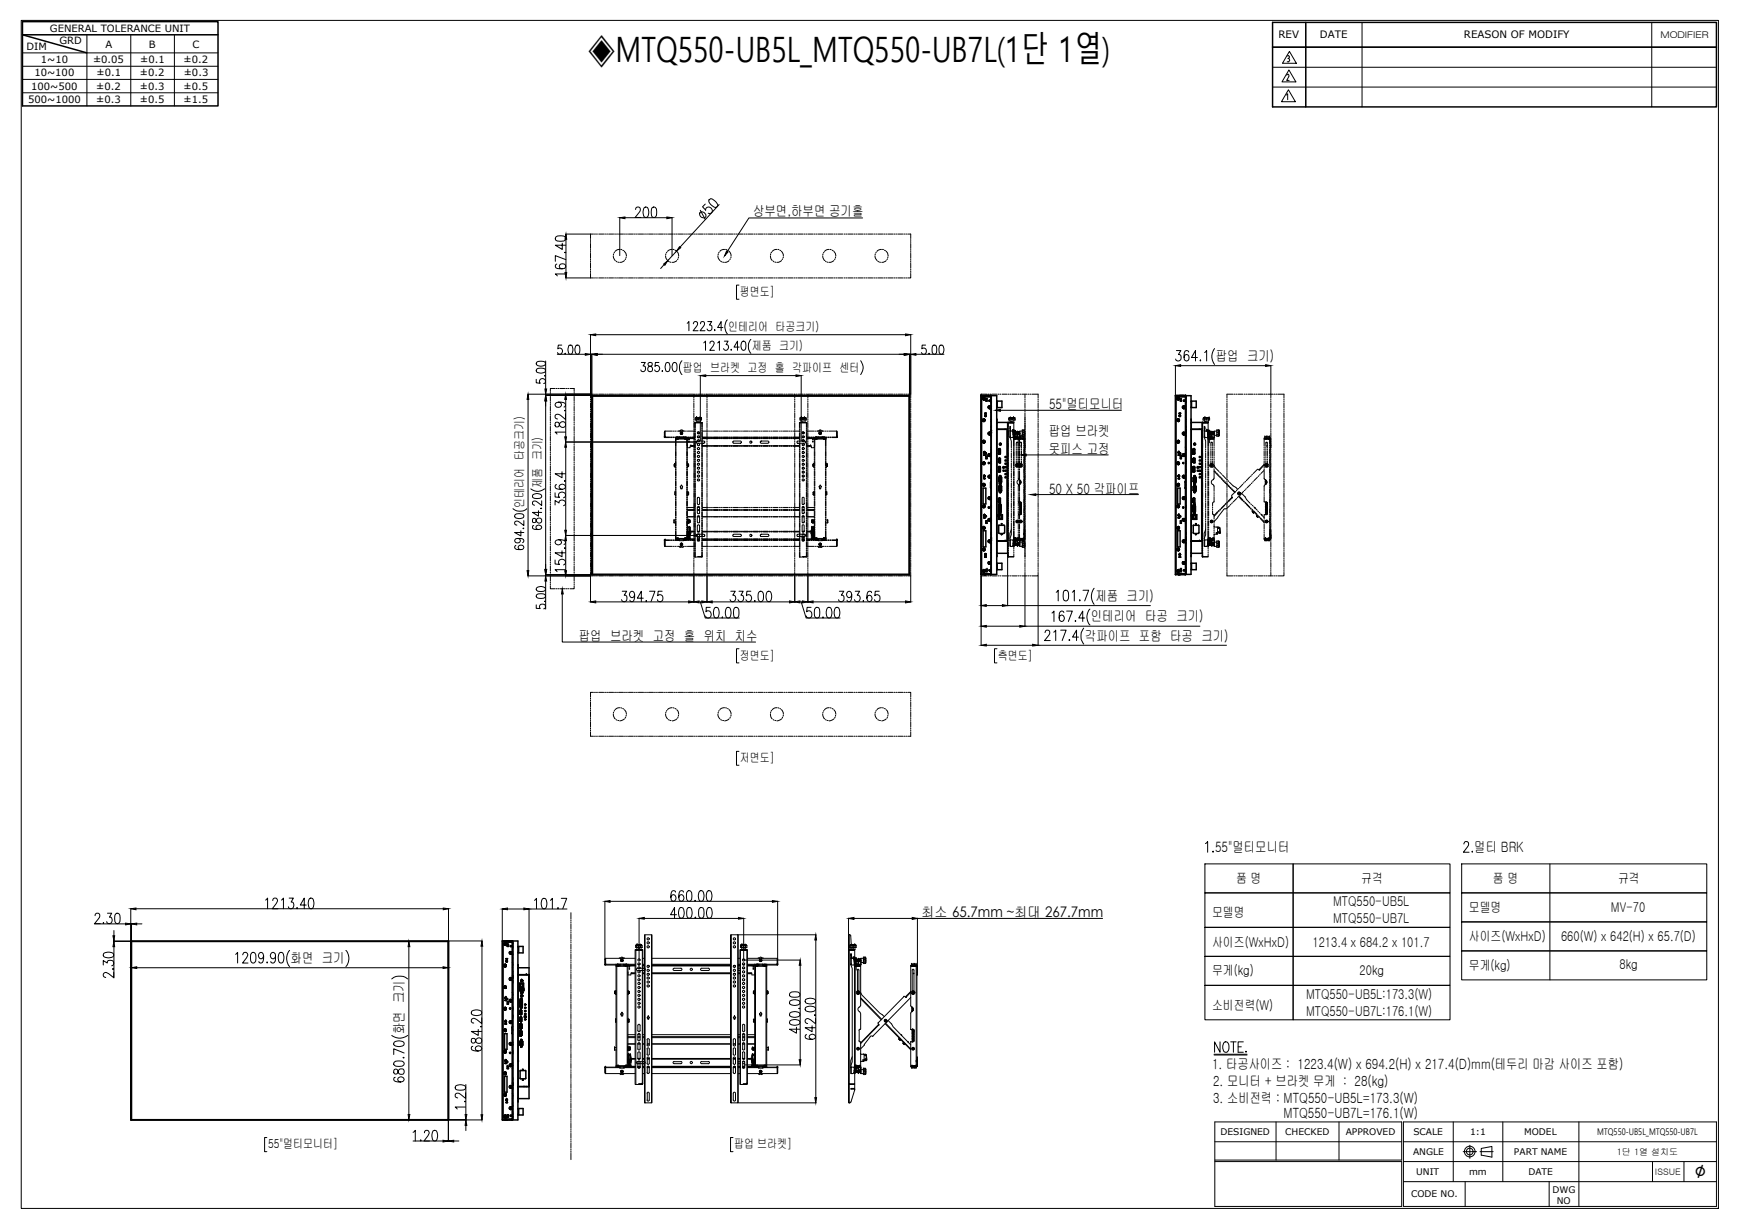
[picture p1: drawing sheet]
<svg xmlns="http://www.w3.org/2000/svg" width="297mm" height="210mm" viewBox="0 0 297 210" stroke-linecap="round" stroke-linejoin="round" font-family="sans-serif">
<defs><g id="words">
<text font-size="6" x="100.4" y="10.6">◈MTQ550-UB5L_MTQ550-UB7L(1단 1열)</text>
<text font-size="3.5" x="289.5" y="201.2">∅</text>
<g font-size="2.4">
<text x="128.6" y="36.9">상부면,하부면 공기홀</text>
<text x="207.7" y="61.7">팝업 크기)</text>
<text x="179.2" y="69.9">55&quot;멀티모니터</text>
<text x="179.1" y="74.5">팝업 브라켓</text>
<text x="179.1" y="77.5">못피스 고정</text>
<text x="179.2" y="84.3">50 X 50 각파이프</text>
<text x="186.3" y="106.1">인테리어 타공 크기)</text>
<text x="187.1" y="102.6">제품 크기)</text>
<text x="98.9" y="109.5">팝업 브라켓 고정 홀 위치 치수</text>
<text x="185.3" y="109.4">각파이프 포함 타공 크기)</text>
<text x="207.5" y="145.5">55&quot;멀티모니터</text>
<text x="251.8" y="145.6">멀티 BRK</text>
<text x="157.4" y="156.6">최소 65.7mm ~최대 267.7mm</text>
<text x="49.6" y="164.5">화면 크기</text>
<text x="69" y="176.6" transform="rotate(-90 69 176.6)">화면 크기</text>
<text x="207" y="182.6">1. 타공사이즈 : 1223.4(W) x 694.2(H) x 217.4(D)mm(테두리 마감 사이즈 포함)</text>
<text x="207.2" y="185.6">2. 모니터 + 브라켓 무게 : 28(kg)</text>
<text x="207.2" y="188.4">3. 소비전력 : MTQ550-UB5L=173.3(W)</text>
<text x="219.2" y="191">MTQ550-UB7L=176.1(W)</text>
</g>
<g font-size="2.3">
<text x="211.1" y="150.8">품 명</text>
<text x="227.7" y="154.8">MTQ550-UB5L</text>
<text x="232.5" y="150.8">규격</text>
<text x="250.9" y="155.8">모델명</text>
<text x="255" y="150.8">품 명</text>
<text x="275.2" y="155.8">MV-70</text>
<text x="276.4" y="150.8">규격</text>
<text x="207" y="156.6">모델명</text>
<text x="207" y="161.7">사이즈(WxHxD)</text>
<text x="224.2" y="161.7">1213.4 x 684.2 x 101.7</text>
<text x="227.7" y="157.6">MTQ550-UB7L</text>
<text x="250.9" y="160.8">사이즈(WxHxD)</text>
<text x="266.6" y="160.8">660(W) x 642(H) x 65.7(D)</text>
<text x="207" y="166.6">무게(kg)</text>
<text x="232.2" y="166.5">20kg</text>
<text x="250.9" y="165.7">무게(kg)</text>
<text x="276.6" y="165.6">8kg</text>
<text x="207" y="172.5">소비전력(W)</text>
<text x="223.1" y="170.6">MTQ550-UB5L:173.3(W)</text>
<text x="223.1" y="173.6">MTQ550-UB7L:176.1(W)</text>
</g>
<g font-size="2.1">
<text x="126.4" y="50.6">평면도]</text>
<text x="124.4" y="56.5">인테리어 타공크기)</text>
<text x="128.4" y="59.8">제품 크기)</text>
<text x="116.7" y="63.5">팝업 브라켓 고정 홀 각파이프 센터</text>
<text x="92.5" y="83.3" transform="rotate(-90 92.5 83.3)">제품 크기)</text>
<text x="89.5" y="86.7" transform="rotate(-90 89.5 86.7)">인테리어 타공크기)</text>
<text x="126.4" y="112.7">정면도]</text>
<text x="170.5" y="112.7">측면도]</text>
<text x="126.4" y="130.2">저면도]</text>
<text x="45.8" y="196.1">55&quot;멀티모니터]</text>
<text x="125.4" y="196.1">팝업 브라켓]</text>
</g>
<g font-size="1.8">
<text x="218.4" y="6.5">REV</text>
<text x="225.5" y="6.5">DATE</text>
<text x="250" y="6.5">REASON OF MODIFY</text>
</g>
<g font-size="1.7">
<text x="8.5" y="5.4">GENERAL TOLERANCE UNIT</text>
<text x="4.5" y="8.5">DIM</text>
<text x="7" y="10.8">1~10</text>
<text x="10.1" y="7.5">GRD</text>
<text x="15.9" y="10.8">±0.05</text>
<text x="18" y="8.1">A</text>
<text x="23.9" y="10.8">±0.1</text>
<text x="25.4" y="8.1">B</text>
<text x="31.4" y="10.8">±0.2</text>
<text x="32.9" y="8.1">C</text>
<text x="4.8" y="17.6">500~1000</text>
<text x="5.3" y="15.3">100~500</text>
<text x="5.9" y="13.1">10~100</text>
<text x="16.5" y="15.3">±0.2</text>
<text x="16.5" y="17.6">±0.3</text>
<text x="16.5" y="13.1">±0.1</text>
<text x="23.9" y="13.1">±0.2</text>
<text x="23.9" y="15.3">±0.3</text>
<text x="23.9" y="17.6">±0.5</text>
<text x="31.4" y="15.3">±0.5</text>
<text x="31.4" y="17.6">±1.5</text>
<text x="31.4" y="13.1">±0.3</text>
</g>
<g font-size="1.6">
<text x="283.6" y="6.4">MODIFIER</text>
<text x="208.5" y="193.9">DESIGNED</text>
<text x="219.5" y="193.9">CHECKED</text>
<text x="229.9" y="193.9">APPROVED</text>
<text x="241.4" y="197.3">ANGLE</text>
<text x="241.4" y="193.9">SCALE</text>
<text x="251.1" y="193.9">1:1</text>
<text x="258.6" y="197.3">PART NAME</text>
<text x="260.3" y="193.9">MODEL</text>
<text x="272.8" y="193.8">MTQ550-UB5L_MTQ550-UB7L</text>
<text x="241.9" y="200.7">UNIT</text>
<text x="250.9" y="200.7">mm</text>
<text x="261.1" y="200.7">DATE</text>
<text x="265.2" y="203.7">DWG</text>
<text x="241" y="204.5">CODE NO.</text>
<text x="265.9" y="205.6">NO</text>
</g>
<g font-size="1.5">
<text x="276.2" y="197.2">1단 1열 설치도</text>
<text x="282.7" y="200.7">ISSUE</text>
</g>
</g></defs>
<!-- layer: 0 -->
<g fill="none" stroke="#000" stroke-width=".25">
<path d="M3.8 3.7h33.4v14.4h-33.4zM37.2 5.9h-33.4l11 3.1M217.4 3.8h75.8v14.5h-75.8zM217.4 8.1h75.8M223 3.8v14.5M101.1 67.5h54.2v30.6h-54.2zM101.1 67.5v30.6h54.2v-30.6M101.2 67.5v30.6M101.2 67.7h54.1M155.3 67.6v30.5M167.6 67.5h.1M167.6 67.5v30.6"/>
<path d="M167.6 67.5h1.7M167.7 67.6h2.6v30.5h-2.6zM167.9 79.1h.1M167.9 75.4v.1M167.9 71.8h.1M167.9 75.4h.1M167.9 71.7v.1M167.9 68.1h.1M167.9 79.1v.1M167.9 75.5h.1M167.9 79.2h.1M167.9 68v.1"/>
<path d="M167.9 79v.2M167.9 75.3v.2M167.9 71.6v.3M167.9 68.1v.1M167.9 79v.1M167.9 71.7h.1M167.9 68h.1M167.9 79.3h.1M167.9 75.6l.1 .1M167.9 68.3h.1M167.9 79h.3M167.9 71.6h.3"/>
<path d="M168 68.2h.1M168 79.2h.1M168 79h-.1M168 75.4h-.1M168 71.7h-.1M168 68h-.1M168 75.5h.1M168 71.8h.1M168 68.1v.1M168 75.3a.2 .2 0 0 0-.1 .3 .2 .2 0 0 0 .3 0 .2 .2 0 0 0 0-.3M168 71.6l-.1 .3M168 71.8v.1"/>
<path d="M168 68h.1M168 79.2v.1M168 75.5v.1M168 71.9h.1M168 75.6h.1M168 75.3v.1M168 71.7h.1M168 78.9a.2 .2 0 0 0-.1 .3 .2 .2 0 0 0 .2 .1 .2 .2 0 0 0 .1-.3M168 75.2l-.1 .1M168 71.6h-.1M168 79h.1M168 79.3h.1"/>
<path d="M168 75.7h.1M168 72h.1M168 68.3h.1M168 68l.1 .1-.1 .1M168 71.6v.1M168 79.1h.1zM168 75.5h.1zM168 75.3h.1M168 79.1h.1M168 75.4h.1M168 75.3l.1 .1-.1 .1M168 78.9h.1"/>
<path d="M168 75.2h.1M168 71.6h.1M168 67.9l.3 .1-.2 .2M168 72l-.1-.1 .2 .1M168 77.3h.1M168 75.4v.1M168 79.1v.1M168 77.7h.3h-.3M168 77.4h.1M168 68.2v-.3a.23 .23 0 0 0-.1 .3 .23 .23 0 0 0 .2 .1M168 71.7v.2M168 71.9v.1"/>
<path d="M168 75.6v.1M168 79l.2 .1M168 75.3l.1 .1M168 79v.1M168.1 79.3h-.1M168.1 75.6h-.1M168.1 71.9h-.1M168.1 68.2h-.1M168.1 77.2h-.1M168.1 77.3h.1M168.1 75.3h.1M168.1 71.6h.1"/>
<path d="M168.1 67.9h.1M168.1 79h.1M168.1 71.7h.1M168.1 68h.1M168.1 79.2h.1M168.1 71.8h.1M168.1 68h-.1M168.1 79l-.1 .1M168.1 75.3l-.1 .1M168.1 71.6l-.1 .1M168.1 77.3v.1M168.1 79.3h.1"/>
<path d="M168.1 75.6h.1M168.1 71.9h.1M168.1 75.3l.1 .2M168.1 75.5h.1M168.1 68.1v.1M168.1 77.4h.1M168.1 77.1h.1M168.1 68.1h.1M168.1 79.1v.1M168.1 79.1h.1M168.1 75.4h.1M168.1 77.1l.2 .1"/>
<path d="M168.1 71.7v.1M168.1 77.5l-.1 .2 .1-.2M168.1 77.5l.2 .2-.2-.2M168.1 71.8h-.1M168.1 68.1h-.1h.1M168.1 77.1l-.1 .2M168.1 79l.1 .1M168.1 75.3l.1 .1M168.1 71.6l.1 .1M168.1 71.7l.1 .1M168.2 77.4h-.1M168.2 79v.1"/>
<path d="M168.2 75.4h.1M168.2 71.7h.1M168.2 68h.1M168.2 79.2l-.2 .1M168.2 75.5l-.2 .1M168.2 71.8h-.1M168.2 68.1l-.1 .1M168.2 71.6v.2l-.2 .1M168.2 68.2v-.1a.18 .18 0 0 0-.2-.2 .18 .18 0 0 0-.1 .3M168.2 71.6h.1M168.2 79.1h.1M168.2 79.2h.1"/>
<path d="M168.2 75.5h.1M168.2 71.8h.1M168.2 68.1h.1M168.2 79.1v.1M168.2 68v.1M168.2 71.7v.1M168.2 75.4v.1M168.2 75.3l-.2-.1-.1 .2M168.2 68.2l-.2 .1M168.2 79.3h-.2M168.2 75.6l-.2 .1M168.2 71.9l-.2 .1"/>
<path d="M168.2 68.3h-.2M168.2 79v.3M168.2 75.3v.3M168.2 77.2h.1M168.2 77.2v.1M168.2 77.3h-.1M168.2 77.3h.1M168.2 71.1h.1M168.2 77.3v.1M168.2 71.6l.1 .2-.2 .1M168.2 70.6l.1 .2 .1-.2h-.2h.3l-.2 .2zM168.2 71h.1"/>
<path d="M168.3 71h-.1M168.3 71h.1M168.3 70.9h.1M168.3 71.1h.1M168.3 70.9l-.1 .1M168.3 77.4l.2 .1-.1 .1zM168.4 71.1h-.1M168.4 71h.1M168.4 68.1h.2v.4h-.2zM168.4 70.9v.1M168.4 71.1h.1M168.4 71h-.1"/>
<path d="M168.4 70.9h.1M168.5 71l-.1 .1M168.6 77.9h-.2v.4h.2M168.6 77.9h.1M168.6 78.3h.1M168.6 77.9v.4M168.8 67.6h.5M168.8 79.1h.2M168.8 79l.2 .1-.1 .1zM168.9 77.8h.1M168.9 74.1h.1M168.9 69.6h.1"/>
<path d="M168.9 77.5l-.1 .2 .1 .2M168.9 73.8l-.1 .2 .1 .2M168.9 69.4l-.1 .1 .1 .2M168.9 74.1v.1M168.9 69.6v.1M168.9 77.6v.1M168.9 74h.1M168.9 69.5h.1M168.9 77.6h.1M168.9 73.9v.1M168.9 77.8v.1M168.9 77.9h.1"/>
<path d="M168.9 74.2l.1 .1M168.9 77.7v.1M168.9 77.7h.1M168.9 77.6a.22 .22 0 0 1 .3 .1 .22 .22 0 0 1-.2 .2M168.9 73.9h.2M168.9 68.5h.2M168.9 74.2h.1M168.9 69.7h.1M168.9 73.9h.1M168.9 68.4h.1M168.9 73.9v.2l.1 .2M168.9 77.5h.1"/>
<path d="M168.9 69.4a.19 .19 0 0 0 0 .3 .19 .19 0 0 0 .2 .1M169 74.2h.1M169 68.3l.1 .1-.1 .2zM169 77.6h.1M169 73.9h.1M169 69.4h.1M169 77.9h.1M169 77.7l.1 .1zM169 74.1h.1zM169 69.6h.1zM169 74h.1M169 69.5h.1"/>
<path d="M169 74h-.1M169 77.7h-.1M169 69.5h-.1M169 77.8h.1M169 68.4h.1M169 74.1h.1M169 69.7h.1M169 77.7h.1M169 69.5v.2M169 69.7v.1M169 74v.1M169 74.2v.1"/>
<path d="M169 77.7v.1M169 77.6l.2 .2-.2 .1-.1-.1v-.2M169 69.4l.2 .2-.1 .1M169.1 77.7h-.1M169.1 69.5h-.1M169.1 74.2l-.1 .1M169.1 68.4h.1M169.1 73.9a.17 .17 0 0 1 .1 .2 .17 .17 0 0 1-.1 .1M169.1 77.9h-.1M169.1 74.2h-.1M169.1 69.7h-.1M169.1 77.6h.1"/>
<path d="M169.1 73.9h.1M169.1 69.4v.1M169.1 74h.1M169.1 69.5h.1M169.1 77.6v.2M169.1 69.5v.1M169.1 77.8v.1M169.1 74.2h.1M169.1 69.7h.1M169.1 77.8h.1M169.1 74.1h.1M169.1 69.6h.1"/>
<path d="M169.1 77.7h.1M169.1 74.1l-.1 .1M169.1 74.1v.1M169.1 77.6v.1M169.1 73.9v.1M169.1 73.8l.1 .3-.2 .2M169.1 69.4l.1 .2-.2 .2-.1-.1M169.1 77.7v.1M169.1 69.4h-.1l-.1 .1M169.2 67.6h.1M169.3 67.6h.1M169.3 67.7l-1.4 .1h1.4"/>
<path d="M169.3 67.7h.1M169.3 72v.1M169.3 70.4h.1M169.3 76.4h.1M169.3 71.3h.1M169.3 77.2h.1M169.3 67.6v.1M169.3 67.6h-1.7v30.5M169.3 73.9h.1M169.3 73.5h.1M169.3 73.1h.1M169.3 79.3h.1"/>
<path d="M169.3 78.9h.1M169.3 76.8h.1M169.3 74.4h.1M169.3 74.6h.1M169.3 72.9h.1M169.3 68.1h.1M169.3 71.7h.1M169.3 69.9h.1M169.3 68.8h.1M169.3 67.8h.1M169.3 68h.1M169.3 73.6h.1"/>
<path d="M169.3 67.6v30.5M169.3 74h.1M169.3 69.4h.1M169.3 77.3h.1M169.3 73.8h.1M170.3 68.6h.1M170.3 72.3h.1M170.3 71.7h.1M170.3 72.2h1.8v22.3h-1.8M170.3 73.3h1.8M170.3 71.6v1.7M170.3 68.5h.8v1.1h-.8"/>
<path d="M170.3 69.5h.1M170.3 73.3v21.8M170.3 68.5v1.1M170.5 78.9h.1M170.5 79.8h.1M170.5 76.8h.1M170.5 78.4h.1M170.5 76.8l.1 .7h-.1M170.5 79.9v.6M170.6 78.4l-.1 .4M170.6 76.8h.1M170.6 78.4h.1"/>
<path d="M170.6 79.9h.1M170.6 78.4v.5l.1 .1M170.6 77.5h.1M170.6 76.7l-.1 .1M170.6 79.8h-.1M170.6 76.8v.8h.2M170.6 77.5h.2M170.6 79l.1 .1M170.6 79.7h.1M170.6 76.7h.1M170.6 79.9l.1 .5zM170.6 79.8h.2h-.2v.8h.2"/>
<path d="M170.6 78.9h.1M170.6 79.8h.1M170.6 78.5h.1M170.6 78.8h.1M170.6 76.8l.1 .6zM170.6 76.7h.2M170.7 78.3l-.1 .1M170.7 78.9h-.1M170.7 78.3v.1M170.7 78.2l-.1 .1M170.7 78.3h.2v.8h-.2M170.7 78.4h.1"/>
<path d="M170.7 78.9h.1M170.7 79v-.7h.1v.7h-.1M170.7 79h.1M170.7 78.4v.5M170.8 79.7v.8M170.8 76.7h.1M170.8 76.8h-.2h.2M170.8 79.8h.1M170.8 77.5h.1M170.8 76.8h.1M170.8 76.8v.7M170.8 79.8v.7"/>
<path d="M170.8 75.7h.2M170.8 79.8h-.2M170.8 77.2v.1M170.9 78.5v.2M170.9 76.8v.7M170.9 79.8v.7M171.7 73.3h.1M172.1 73.3v19.1v-19.1h-1.8M172.1 73.7v.5M172.1 73.9h.1M200.9 67.6h2.5v30.5h-2.5zM201.1 79.1h.1"/>
<path d="M201.1 75.4v.1M201.1 75.4h.1M201.1 71.7v.1M201.1 68v.1M201.1 79.1v.1M201.1 75.5h.1M201.1 71.8h.1M201.1 68.1h.1M201.1 71.7h.1M201.1 68h.1M201.1 71.9h.1M201.1 79h.3"/>
<path d="M201.1 71.6h.3M201.1 79.3h.2M201.1 75.6l.2 .1M201.1 68.3h.2M201.1 79.2h.1M201.1 75.3v.2M201.1 71.6v.3M201.1 68.1v.1M201.1 79v.1M201.2 79.2h.1M201.2 75.5h.1M201.2 71.8h.1"/>
<path d="M201.2 68.1v.1M201.2 79.2l.1 .1M201.2 68.2h.1M201.2 71.9h.1M201.2 68h.2M201.2 79.1h.2M201.2 75.4h.2M201.2 71.7h.2M201.2 71.8v.1M201.2 79.2v.1M201.2 75.6h.1M201.2 71.7v.1"/>
<path d="M201.2 68.1h.1M201.2 79h-.1M201.2 75.5l.1 .1M201.2 75.3l-.1 .1M201.2 71.7h-.1M201.2 78.9l-.1 .3M201.2 75.2l-.1 .1M201.2 71.6h-.1M201.2 67.9h-.1M201.2 79h.1M201.2 71.7h.1M201.2 79v.1"/>
<path d="M201.2 75.4h.1M201.2 68h.1M201.2 68.3h.1M201.2 79.1h.1M201.2 78.9h.1M201.2 75.2h.1M201.2 71.6h.1M201.2 67.9h.1M201.2 79.3h.1M201.2 72l-.1-.1 .2 .1M201.2 77.3h.1M201.2 71.7l.1 .2z"/>
<path d="M201.2 75.4l.1 .1zM201.2 79.1l.1 .1zM201.2 77.4h.1M201.3 79h-.1M201.3 75.3h-.1M201.3 71.6h-.1M201.3 68h-.1M201.3 75.3l.1 .1-.1 .1M201.3 68l.1 .1-.1 .1M201.3 67.9l.2 .1-.2 .2M201.3 71.6l.2 .1-.2 .2M201.3 79.1h.1"/>
<path d="M201.3 71.6v.1M201.3 71.9h.1M201.3 79h.1M201.3 79.3h.1M201.3 75.6h.1M201.3 75.3h.1M201.3 68.2h.1M201.3 75.3l-.2 .1 .1 .3M201.3 67.9l-.2 .1 .1 .3M201.3 77.3h.1M201.3 79l-.2 .1 .1 .2M201.3 79l.2 .1-.2 .2"/>
<path d="M201.3 75.3l.2 .1-.2 .3M201.3 71.6h-.2v.3M201.3 68l-.1 .2M201.3 67.9l-.1 .3M201.3 68.3h.1M201.3 71.9v.1M201.3 75.6v.1M201.3 72h.1M201.3 79v.1M201.3 75.3v.1M201.3 68h.1M201.3 77.2h.1"/>
<path d="M201.3 77.4h.1M201.3 71.6h.1M201.3 67.9v.3M201.3 71.7h.1M201.3 79.2h.1M201.3 71.8h.1M201.3 68.1h.1M201.3 75.5h.1M201.3 77.1h.1M201.3 71.7v.1M201.3 77.1l-.1 .2M201.3 68.2h-.1"/>
<path d="M201.3 68.1h-.1h.1M201.3 71.8h-.1h.1M201.3 79l.1 .1M201.3 75.4h.1M201.3 71.7h-.1M201.3 68l.1 .1M201.3 68.1v.1M201.3 75.3v.3M201.3 71.6v.3M201.4 79.2h-.1M201.4 71.8h-.1M201.4 68.1h-.1"/>
<path d="M201.4 79.1v.1M201.4 75.5h.1M201.4 71.8h.1M201.4 68.1h.1M201.4 71.7h.1M201.4 79.1h.1M201.4 75.4h.1M201.4 71.7v.1M201.4 79.1h-.1M201.4 75.4h-.1M201.4 75.4v.1M201.4 77.5l.1 .2h-.3h.3z"/>
<path d="M201.4 77.2v.1M201.4 77.5l-.2 .2 .2-.2M201.4 77.4h.1M201.4 77.2h.1M201.4 77.2l-.1 .1M201.4 68.2l-.1 .1M201.4 79.2l-.1 .1M201.4 75.5l-.1 .1M201.4 71.9h-.1M201.4 68v.1M201.4 79v.2l-.2 .1M201.4 77.4h-.1"/>
<path d="M201.4 77.1h.1M201.4 68h.1M201.4 79.3h-.1M201.4 75.6l-.1 .1M201.4 71.9l-.1 .1M201.4 68.3h-.1M201.4 70.6l.1 .2 .2-.2-.2 .2zM201.4 77.3l.1 .1M201.4 77.1l.1 .1M201.4 70.6h.3h-.3M201.4 75.3l-.1-.1-.2 .2M201.4 68l-.3-.1v.3"/>
<path d="M201.4 77.3h.1M201.4 71h.1M201.5 77.2v.1M201.5 71.1h.1M201.5 70.9h-.1M201.5 70.9h.1M201.5 67.5h.6M201.5 71h-.1M201.5 70.9l-.1 .1M201.5 71h.1M201.6 71.1h-.1M201.6 71h.1"/>
<path d="M201.6 70.9v.1M201.6 71.1h.1M201.6 70.9h.1M201.6 68.1h.2v.4h-.2zM201.6 77.9h.2M201.6 78.3h.1M201.6 77.9h.1M201.6 78.3h.2M201.6 77.9v.4M201.7 71l-.1 .1M201.8 77.9h.1M201.8 78.3h.1"/>
<path d="M201.8 77.9v.4M202 67.6h.1M202 77.6a.23 .23 0 0 1 .4 0 .23 .23 0 0 1-.2 .3l-.2-.1zM202 79.1h.2l-.1 .1zM202 79.1h.2M202 77.8h.1M202 74.1h.1M202 69.6h.1M202 73.8v.3l.2 .2M202 69.4a.23 .23 0 0 0 .1 .3 .23 .23 0 0 0 .3-.2l-.1-.1M202.1 77.8h.1M202.1 74.1h.1"/>
<path d="M202.1 69.6h.1M202.1 77.6l-.1 .1M202.1 74h-.1M202.1 69.5h-.1M202.1 77.6h.1M202.1 73.9v.1M202.1 69.5h.1M202.1 69.5l.1-.1 .1 .1M202.1 77.7v.1M202.1 73.9h.2M202.1 77.7h.1M202.1 77.5l.1 .1"/>
<path d="M202.1 77.6v.1M202.1 74h.1M202.1 77.8v.1M202.1 74.2h.1M202.1 69.7h.1M202.1 74.1l.1 .1M202.1 77.8l.1 .1M202.1 73.9h.1M202.1 73.9l-.1 .2 .3 .1M202.1 74h.2M202.1 69.5h.2M202.1 69.6v.1"/>
<path d="M202.1 68.5h.2M202.1 69.4a.19 .19 0 0 0 0 .3 .19 .19 0 0 0 .2 .1M202.2 74.2h.1M202.2 68.4h.1M202.2 68.3h.1v.2h-.1zM202.2 73.9h.1M202.2 69.4h.1M202.2 77.7l.1 .1zM202.2 77.7h.1M202.2 74h.1M202.2 69.5h.1M202.2 73.9a.18 .18 0 0 1 .2 .1 .18 .18 0 0 1-.1 .2"/>
<path d="M202.2 77.8h.1M202.2 74.1h.1M202.2 69.7h.1M202.2 74h-.1M202.2 77.7h-.1M202.2 69.5h-.1M202.2 77.6l.2 .1v.2h-.2l-.2-.1 .1-.2M202.2 69.4l.2 .1v.2h-.1M202.2 69.5v.2M202.2 69.7v.1M202.2 74v.1M202.2 74.2v.1"/>
<path d="M202.2 77.6h.1M202.2 77.7v.1M202.2 77.9h.1M202.2 73.9l.1 .1M202.3 68.4h.1M202.3 77.6h-.1M202.3 73.9h.1M202.3 69.4h.1M202.3 77.6h.1M202.3 74h.1M202.3 69.5h.1M202.3 77.6v.2"/>
<path d="M202.3 74.2h.1M202.3 77.8h.1M202.3 74.2h-.1M202.3 74.1h.1M202.3 69.6h.1M202.3 74.1h-.1h.1M202.3 69.6h-.1h.1M202.3 74.1v.1M202.3 69.5v.1M202.3 77.7h.1M202.3 69.7h.1M202.3 77.6v.1"/>
<path d="M202.3 73.8l.1 .3-.2 .2M202.3 77.7v.1M202.3 77.8l-.1 .1M202.3 74.1l-.1 .1M202.3 69.7h-.1M202.4 67.6h.1M202.5 67.6h.1M202.5 67.7h.1M202.5 67.7l-1.4 .1h1.4M202.5 76.4h.1M202.5 71.3h.1M202.5 77.2h.1"/>
<path d="M202.5 67.8h.1M202.5 67.5h-1.7v30.6h1.7M202.5 67.6v30.5M202.5 67.6l-.1 .1M202.5 67.6h-1.7v30.5M202.5 73.6h.1M202.5 74h.1M202.5 69.4h.1M202.5 77.3h.1M202.5 72v.1M202.5 73.5h.1M202.5 73.8h.1"/>
<path d="M202.5 70.4h.1M202.6 73.1h.1M202.6 79.3h.1M202.6 78.9h.1M202.6 76.8h.1M202.6 74.4h.1M202.6 74.6h.1M202.6 72.9h.1M202.6 68.1h.1M202.6 71.7h.1M202.6 69.9h.1M202.6 68.8h.1"/>
<path d="M202.6 68h.1M202.6 73.5h.1M202.6 73.6h.1M202.6 73.9h.1M202.6 67.6v30.5M203.4 73.3h1.9v19.1h-1.9h1.9M203.4 71.6l.1 1.7M203.4 68.5h.9v1.1h-.9M203.4 69.5h.1M203.4 68.6h.1M203.4 72.2h1.9v22.3h-1.9M203.4 73.3h1.9"/>
<path d="M203.4 72.3h.1M203.4 71.7h.1M203.5 73.3l-.1 21.8M203.5 68.5v1.1M203.7 77.5h.1M203.7 79.8h.1M203.7 79.8h.2M203.7 78.9h.1M203.7 78.8l.1 .1M203.7 76.8v.7M203.7 79.9v.6M203.8 78.4h.1h-.1"/>
<path d="M203.8 79.9h.1M203.8 77.5h.1M203.8 76.8h.1M203.8 76.8v.8h.2M203.8 77.5h.2M203.8 78.4l.1 .6M203.8 78.5h.1M203.8 78.8h.1M203.8 76.7l-.1 .1M203.8 78.4h.1M203.8 78.9h.1M203.8 79.7h.1"/>
<path d="M203.8 76.7h.1M203.9 79.9h.1M203.9 79.9v.5M203.9 78.9h-.1h.1M203.9 77.4h.1M203.9 76.9h.1M203.9 79.8h.1M203.9 78.9h.1M203.9 76.8h.1M203.9 76.8v.6zM203.9 76.7h.1M203.9 76.8h-.1"/>
<path d="M203.9 78.3v.1M203.9 78.3h.1h-.1M203.9 79h.1M203.9 78.4h.1M203.9 78.2v.1M203.9 78.4v.5M203.9 78.3h.2v.8h-.2l-.1-.1h.2v-.7M204 75.7h.2M204 79.7l.1 .8M204 76.7h.1M204 76.8h-.1h.1M204 79.8h.1"/>
<path d="M204 77.5h.1M204 76.8h.1M204 79.8h-.2v.8M204 76.8v.7M204 79.8v.7M204 77.2v.1M204.1 78.5v.2M204.1 76.8v.7M204.1 77.5h-.1M204.9 73.3h.1M205.3 73.3v19.1M205.3 74.2h.1"/>
<path d="M205.3 73.9h.1M205.3 73.7h.1M101.2 98.1h54.1M167.6 98.1h.1M167.6 98.1h1.7M167.9 94h.1M167.9 90.3h.1M167.9 97.5v.1M167.9 97.5h.1M167.9 93.9h.1M167.9 93.8v.1M167.9 90.2h.1"/>
<path d="M167.9 86.5h.1M167.9 82.8v.1M167.9 82.8h.1M167.9 93.8h.1M167.9 90.1v.1M167.9 86.5v.1M167.9 90.1h.1M167.9 82.7v.1M167.9 97.4v.2l.1 .1M167.9 82.7v.2M167.9 97.6h.1M167.9 90.2v.1"/>
<path d="M167.9 86.6h.1M167.9 82.9h.1M167.9 86.4v.1M167.9 82.7h.1M167.9 97.4v.1M167.9 86.4h.1M167.9 86.6h.3M167.9 97.4h.3M167.9 82.6h.3M167.9 90.6h.5v2.8h-.5zM167.9 83.4h.5v2.7h-.5zM168 82.9h.1"/>
<path d="M168 97.5h-.1M168 93.8h-.1M168 90.1h-.1M168 86.4h-.1M168 82.7h-.1M168 97.6h.1M168 93.9h.1M168 90.2v.1M168 86.6h.1M168 90a.2 .2 0 0 0-.1 .3 .2 .2 0 0 0 .3 0 .2 .2 0 0 0 0-.2M168 86.3a.2 .2 0 0 0-.1 .3 .2 .2 0 0 0 .3 .1 .2 .2 0 0 0 0-.3M168 86.5v.1"/>
<path d="M168 97.6h.2M168 90.3h.1M168 97.7h.1M168 94h.1M168 93.9v.1M168 90.1h.1M168 86.4h.1M168 90h-.1M168 86.3h-.1M168 93.7a.2 .2 0 0 0-.1 .2 .2 .2 0 0 0 .2 .1 .2 .2 0 0 0 .1-.3M168 90h.1M168 86.3h.1"/>
<path d="M168 86.5h.1M168 90.2h.1zM168 82.8h.1zM168 82.6h.1M168 82.8h.1M168 90.2h.1M168 82.6v.1M168 97.4l.1 .1-.1 .1M168 90.1l.1 .1-.1 .1M168 82.7l.1 .1-.1 .1M168 97.3a.21 .21 0 0 1 .3 .1 .21 .21 0 0 1-.2 .3 .21 .21 0 0 1-.2-.1l.1-.3M168 93.6h.1"/>
<path d="M168 89.9h.1M168 86.3l.2 .1M168 82.6a.2 .2 0 0 1 .3 .2 .2 .2 0 0 1-.3 .2 .2 .2 0 0 1-.1-.3l.1-.1M168 98.1h.1M168 97.4v.1M168 82.7h.1M168 88h.1M168 81.3h.1M168 97.5h.1M168 93.8h.1M168 88.4h.3h-.3M168 82.8v.1"/>
<path d="M168 90.1v.1M168 93.7h.1M168 97.6v.1M168 97.4h.1M168 81.8h.3h-.3M168 90.3v.1M168 86.6v.1M168 82.9v.1M168 93.8v.1M168 97.5v.1M168 81.4h.1M168 82.7l.2 .1"/>
<path d="M168.1 97.6h-.1M168.1 93.9l-.1 .1M168.1 90.3h-.1M168.1 86.6h-.1M168.1 82.9h-.1M168.1 87.9h-.1M168.1 81.2h-.1M168.1 88v.1M168.1 81.3h.1M168.1 98.1h.1M168.1 97.4h.1M168.1 90h.1"/>
<path d="M168.1 86.3h.1M168.1 82.7h.1M168.1 93.8h.1M168.1 90.1h.1M168.1 86.4h.1M168.1 93.9h.1M168.1 86.6h.1M168.1 93.7l-.1 .1M168.1 82.7h-.1M168.1 97.4l-.1 .1M168.1 90.1h-.1M168.1 86.4h-.1"/>
<path d="M168.1 93.7h.1M168.1 90l.1 .1M168.1 86.6v.1M168.1 94h.1M168.1 90.3h.1M168.1 97.4l.1 .1M168.1 86.4l.1 .1M168.1 90.2v.1M168.1 97.7h.1M168.1 83h.1M168.1 97.6h.1M168.1 90.2h.1"/>
<path d="M168.1 86.5v.1M168.1 82.9h.1M168.1 88.1h.1M168.1 87.9h.1M168.1 81.2h.1M168.1 81.4h.1M168.1 86.5h.1M168.1 82.8v.1M168.1 82.8h.1M168.1 97.5h.1M168.1 90.1v.1M168.1 87.9v.2"/>
<path d="M168.1 93.8v.1M168.1 97.5l-.1 .1h.1M168.1 93.8l-.1 .1h.1M168.1 88.2l.2 .2-.2-.1-.1 .1zM168.1 81.5l-.1 .3 .1-.3M168.1 81.5l.2 .3-.2-.3M168.1 81.2l-.1 .1M168.1 97.5v.1M168.1 93.7l.1 .1M168.1 87.9h.2M168.2 87.9h-.1M168.2 81.2h-.1"/>
<path d="M168.2 88.1l-.1 .1M168.2 81.4h-.1M168.2 97.5h.1M168.2 93.8h.1M168.2 90.1h.1M168.2 86.4h.1M168.2 82.7h.1M168.2 97.6h-.1M168.2 93.9l-.2 .1M168.2 90.2l-.2 .1M168.2 86.6h-.1M168.2 82.9h-.1"/>
<path d="M168.2 97.4v.2l-.2 .1M168.2 93.7l-.1 .3h-.2M168.2 90l-.1 .4-.2-.1M168.2 86.3v.3h-.2M168.2 82.7v.2M168.2 93.7h.1M168.2 90h.1M168.2 86.3v.1M168.2 82.7v.1M168.2 97.6h.1M168.2 93.9h.1M168.2 90.2h.1"/>
<path d="M168.2 86.5v.1M168.2 82.9h.1M168.2 86.5h.1M168.2 82.8v.1M168.2 90.1v.1M168.2 86.4v.1M168.2 82.8h.1M168.2 93.8v.1M168.2 97.5v.1M168.2 98.1h.1M168.2 93.7h-.3v.3M168.2 90h-.3v.3"/>
<path d="M168.2 86.3h-.3v.3M168.2 82.9h-.2M168.2 83h-.3M168.2 81.2h.1M168.2 87.9v.1M168.2 88h.1M168.2 81.3h.1M168.2 88h-.1M168.2 81.3h-.1M168.2 94.8h.1M168.2 81.3v.1M168.2 88.1h.1"/>
<path d="M168.2 81.4h.1M168.2 94.7v.1M168.3 88h.1M168.3 88l-.2 .1M168.3 98.1h.1M168.3 94.7h.1M168.3 94.7h-.1M168.3 94.6h.1M168.3 94.8h.1M168.3 94.5v.1M168.3 88.2h.2l-.1 .1zM168.3 94.6l-.1 .2"/>
<path d="M168.3 95l-.1 .1h.2l-.1-.1 .2 .2h-.3zM168.3 94.5l.1 .1M168.4 98.1h-.1M168.4 94.8h-.1M168.4 98.1h.1M168.4 94.7v.1M168.4 89h.2v.4h-.2zM168.4 94.6h.1M168.4 94.7h.1M168.4 94.8h.1M168.4 94.7h-.1M168.4 94.6v.1"/>
<path d="M168.6 97.6h.1M168.6 97.3h-.2v.3h.2M168.6 97.3h.1M168.6 97.3v.3M168.8 86.6h.2M168.9 96.2h.1M168.9 92.5h.1M168.9 88.8h.1M168.9 85.1v.1M168.9 81.4v.1M168.9 95.9l-.1 .2 .1 .2M168.9 92.3l-.1 .1 .1 .2"/>
<path d="M168.9 88.6l-.1 .2 .1 .2M168.9 84.9l-.1 .2 .1 .2M168.9 81.2l-.1 .2 .1 .2M168.9 81.5h.1M168.9 88.8v.1M168.9 85.2h.1M168.9 96.1h.1M168.9 92.4h.1M168.9 88.7h.1M168.9 85h.1M168.9 81.3v.1M168.9 96v.1"/>
<path d="M168.9 81.3h.1M168.9 96.2v.1M168.9 92.6h.1M168.9 85v-.1a.17 .17 0 0 0 0 .3 .17 .17 0 0 0 .2 .1v-.1M168.9 96.1v.1M168.9 92.3a.22 .22 0 0 1 .3 .1 .22 .22 0 0 1-.2 .3l-.1-.1M168.9 96h.2M168.9 88.6h.2M168.9 84.9h.2M168.9 81.3h.2M168.9 97.4h.2M168.9 92.4v.1"/>
<path d="M168.9 88.7v.1M168.9 85v.1M168.9 96.3h.1M168.9 88.9h.1M168.9 96h.1M168.9 92.3h.1M168.9 88.6h.1M168.9 97.3l.1 .1M168.9 85h.2M168.9 81.3a.18 .18 0 0 0-.1 .1 .18 .18 0 0 0 .2 .2M168.9 96v.2l.1 .1M168.9 85.1h.1"/>
<path d="M168.9 92.3v.1M168.9 95.9v.1M168.9 88.6a.2 .2 0 0 0-.1 .2 .2 .2 0 0 0 .2 .2M168.9 84.9h.1M168.9 81.2h.1M169 96.2h.1M169 92.5h.1M169 88.8h.1M169 85.1h.1M169 97.3l.1 .1-.1 .1zM169 88.9h.1M169 81.3h.1"/>
<path d="M169 96h.1M169 92.3h.1M169 88.6h.1M169 84.9h.1M169 92.6h.1M169 81.4l.1 .1zM169 88.7h.1M169 85h.1M169 96.2h.1l-.1 .1M169 81.5h.1h-.1M169 85.2h.1M169 81.3l-.1 .2"/>
<path d="M169 88.7l.1 .1-.1 .1M169 97.4h.1M169 81.5h.1M169 96.1h.1M169 92.4h.1M169 88.7v.1M169 92.4v.1M169 96.1v.1M169 96.2l.1 .1M169 81.4h.1M169 92.3l-.1 .1M169 96l.1 .1"/>
<path d="M169 81.4v.2M169 84.9v.1M169 85.2v.1M169 88.6v.1M169 88.9v.1M169 81.6h.1M169 92.3a.17 .17 0 0 1 .2 .2 .17 .17 0 0 1-.3 .1 .17 .17 0 0 1 0-.3M169 84.9l.2 .2-.1 .2M169.1 85h.1M169.1 96l-.1 .2M169.1 88.6a.17 .17 0 0 1 .1 .2 .17 .17 0 0 1-.2 .2M169.1 96l.1 .1-.1 .2"/>
<path d="M169.1 81.3l.1 .1-.1 .2M169.1 85.1h.1M169.1 88.8h.1M169.1 92.5h.1M169.1 96.2h.1M169.1 96h.1M169.1 92.3h.1M169.1 88.6h.1M169.1 84.9v.1M169.1 81.3h.1M169.1 96.1h.1M169.1 92.4h.1"/>
<path d="M169.1 88.7h.1M169.1 92.4v.1M169.1 96.3h.1M169.1 92.6h.1M169.1 88.9h.1M169.1 85.2h-.1M169.1 81.5h.1M169.1 85.2h.1M169.1 85.1v.1M169.1 88.7v.1M169.1 81.3v.1M169.1 81.4v.1"/>
<path d="M169.1 92.3v.1M169.1 96.1v.1M169.1 88.8v.1M169.1 95.9l.1 .3-.1 .2-.2-.1M169.1 88.6l.1 .3-.1 .1h-.2M169.1 84.9l.1 .3-.1 .1h-.2M169.1 81.2l.1 .3-.1 .1h-.2M169.1 97.3v.1M169.2 82.4l.1 1.1M169.2 98.1h.1M169.3 98.1h-.1M169.3 98.1h.1"/>
<path d="M169.3 98v.1M169.3 94.4h.1M169.3 96.3h.1M169.3 82.4h.1M169.3 88.4v.1M169.3 93.6h.1M169.3 89.3h.1M169.3 83.3h.1M169.3 92.3h.1M169.3 91.9h.1M169.3 97.9h.1M169.3 97h.1"/>
<path d="M169.3 95.8h.1M169.3 94h.1M169.3 92.9h.1M169.3 91.1h.1M169.3 88.9h.1M169.3 86.8h.1M169.3 86.5h.1M169.3 86.6h.1M169.3 85.4h.1M169.3 85h.1M169.3 82.9h.1M169.3 85.2h.1"/>
<path d="M169.3 80.7h.1M169.3 80.5h.1M169.3 80.4h.1M169.3 91.3h.1M169.3 97.3h.1M169.3 97.6h.1M169.3 97.7h.1M169.3 92.2h.1M169.3 82.2l-.1 .2M169.3 98h-1.4l1.4 .1M169.3 95.3h.1M169.3 91.8h.1"/>
<path d="M170.3 96.3h.1M170.3 96.2h.8v1.1h-.8M170.3 97.2h.1M170.3 94.9h.1M170.3 94.4h.1M170.3 87.9v.3M170.3 96.2v1.1M170.5 85.6h.1M170.5 80.5l.1 .1M170.5 85.2v.1M170.5 85.7l.2 .1M170.5 87.9h.7v.8h-.7z"/>
<path d="M170.5 85.3v.4M170.5 91l.2 .1M170.6 85.2l-.1 .1M170.6 85.2h.1M170.6 86.5l.1 .9M170.6 80.5h.1M170.6 87.9h.6v.8h-.6M170.6 81.6v.6M170.6 85.2v.5M170.6 87.9v.8M170.6 89.8v1.2M170.6 80.5h.2"/>
<path d="M170.6 80.6h.2M170.6 82.2v.1M170.6 85.8l.1 .1M170.6 87.6l.2 .2 .1-.2M170.6 86.1l.2-.1 .1 .1M170.6 87.3h.1M170.6 86.5h.1M170.6 85.7h.1M170.6 87.3v-.8v.8M170.6 80.4h.1M170.6 87.3l.1 .1M170.6 85.3h.1"/>
<path d="M170.6 83.1v.7M170.6 81.5v.1M170.7 86.3l-.1 .1M170.7 89.7l-.2 .1M170.7 84l.1 .1 .2-.1M170.7 82.5l.1 .1 .2-.1M170.7 87.4h.1M170.7 86.2v.1l.2-.1M170.7 87.6v.1M170.7 83.1h.1M170.7 83.2h.1M170.7 82.9l.1-.2 .2 .2"/>
<path d="M170.7 81.4l.1-.2 .2 .2M170.7 89.7h.8M170.7 86.4v.7h.2v-.2h-.2M170.7 87h.2M170.7 86.9h.2M170.7 83.7l.3 .1-.2-.1M170.7 82.2l.3 .1-.2-.1M170.7 86.4h.1h-.2M170.7 85.7h.1M170.7 91.1h.8M170.7 87.6l.1-.1 .1 .1M170.7 83.7h.1"/>
<path d="M170.7 83.8h.1M170.7 83.2v.5M170.7 86.2v.2M170.7 87.4v.2M170.7 82.3h.1M170.7 87.1h.2M170.7 86.8h.2zM170.7 86.7h.2zM170.7 86.6h.2zM170.7 86.5h.2M170.7 86.4h.2M170.7 85.1h-.1"/>
<path d="M170.7 85.1l-.2 .1M170.7 86.1h.2M170.7 82.9l.4 .2-.1 .8M170.7 81.4l.4 .2M170.7 82.5h.3M170.7 84l.1 .1M170.7 87.7h.2M170.7 87.7h.1M170.7 86.1h.1M170.7 85.2h.1M170.7 85.8v-.7h.1v.7h-.1M170.7 83.2l.3-.1-.2 .1"/>
<path d="M170.7 81.6h.3h-.2M170.7 85.8h.1M170.7 88h.3l.1 .2-.1 .4h-.3zM170.7 85.1h.2v.8h-.2M170.7 84h.3M170.7 82.9h.3M170.7 81.7v.5M170.7 81.4v1.1M170.7 82.9v1.1M170.7 85.2v.5M170.7 81.5v.1M170.7 83.8h.3"/>
<path d="M170.7 82.3h.3M170.7 86.1v.1M170.8 86.4h.1h-.1M170.8 86.8v-.4v.7M170.8 83.7h.1M170.8 83.2h.1M170.8 82.2h.1M170.8 81.7h.1M170.8 87.4h.1M170.8 86.4h.1M170.8 82.6h.1M170.8 87.2h.1"/>
<path d="M170.8 87.2v.2v-.2M170.8 83.6h.1M170.8 83.5h.1M170.8 83.4h.1M170.8 83.3h.1M170.8 82.1h.1M170.8 82h.1M170.8 81.9h.1M170.8 81.8h.1M170.8 80.5h.1M170.8 82.8h.1M170.8 81.3h.1"/>
<path d="M170.8 86.1l.1 .1M170.8 80.5v.1M170.9 88.6l-.1 .1M170.9 86.3l.1 .1M170.9 87.4h-.1h.1M170.9 86.4a.26 .26 0 0 1 .1 .3 .26 .26 0 0 1-.3 .1M170.9 87.4h.1M170.9 86.4h.1M170.9 83.6h.1M170.9 83.7h.1M170.9 83.5h.1M170.9 83.3h.1"/>
<path d="M170.9 83.2h.1M170.9 82.1h.1M170.9 81.7h.1M170.9 81.8h.1M170.9 81.9h.1M170.9 86.2v.1M170.9 87.5v.1M170.9 87.6l-.1 .1M170.9 83.1h.1M170.9 81.5l.1 .1M171 83.1l-.3 .1M171 81.5l-.3 .2"/>
<path d="M171 87.4h.1M171 86.4h.1M171 84l-.1 .1M171 87.4v-1v1M171 83.7h.1M171 83.2h.1M171 82.2h.1M171 81.6h.1M171 83.9h.1M171 81.4v.2M171 82.3v.2M171 82.9v.2"/>
<path d="M171 83.8v.2M171 81.4l-.1 .1M171 82.9l-.1 .1M171 82.4h.1M171 81.4h-.3M171 82.5l-.1-.1-.2 .1M171 87.4h-.1M171 87.9h-.1M171 82.2l-.1 .1M171 81.6v.6M171 83.2v.5M171 86.4v1"/>
<path d="M171 83.7l-.1 .1M171 91.3h.1M171 88.6l.1 .1M171.1 82.3l-.1 .1M171.1 81.6v.7M171.2 92.4h.1M171.4 92.4h.1M171.5 89.7l.1 .1M171.6 91l-.1 .1M171.6 89.8v1.2M171.7 92.4h.1M172.1 92.4h-1.8h1.8"/>
<path d="M172.1 91.5v.6M172.1 91.8h.1M201.1 93.9h.1M201.1 90.2h.1M201.1 97.5v.1M201.1 93.8h.1M201.1 90.1v.1M201.1 86.4v.1M201.1 82.8h.1M201.1 97.6h.1M201.1 86.5h.1M201.1 82.8v.1"/>
<path d="M201.1 97.5h.1M201.1 90.1h.1M201.1 86.4h.1M201.1 82.7v.1M201.1 94h.1M201.1 86.6h.1M201.1 90.3h.3M201.1 86.6h.3M201.1 86.5v.1M201.1 93.8v.1M201.1 82.9h.1M201.1 97.4v.2l.2 .1"/>
<path d="M201.1 93.7v.3M201.1 82.7v.2M201.1 90.2v.1M201.1 82.7h.1M201.1 97.4v.1M201.2 97.6h.1M201.2 93.9h.1M201.2 90.2l.1 .1M201.2 86.6h.1M201.2 82.9h.1M201.2 90.6h.4v2.8h-.4zM201.2 83.4h.4v2.7h-.4z"/>
<path d="M201.2 97.6h.2M201.2 94h.2M201.2 82.7l.2 .1M201.2 90.1h.2M201.2 86.4h.2M201.2 86.5v.1M201.2 97.7h.1M201.2 94h.1M201.2 90.3h.1M201.2 97.5h.1M201.2 86.5h.1M201.2 82.8h.1"/>
<path d="M201.2 93.8h-.1M201.2 90.1h-.1M201.2 86.4h-.1M201.2 97.3l.2 .1M201.2 93.7h-.1M201.2 90h-.1M201.2 86.3h-.1M201.2 82.6h.2M201.2 93.8h.1M201.2 86.4h.1M201.2 93.8v.1M201.2 90.1l.1 .2"/>
<path d="M201.2 82.7v.1M201.2 90.1h.1M201.2 82.7h.1M201.2 93.7h.1M201.2 97.3h.1M201.2 90.2h.1M201.2 97.5h.1l-.1 .1h.1M201.2 97.4l-.1 .2 .1 .1M201.2 93.7l-.1 .2 .1 .1M201.2 90.1l.2 .1-.2 .1M201.2 82.7l.2 .1-.1 .1M201.2 93.6h.1"/>
<path d="M201.2 89.9h.1M201.2 86.3h.1M201.2 82.6h.1M201.2 88h.1M201.2 81.3h.1M201.2 82.8l.1 .1zM201.2 86.5h.1zM201.2 90.1l.1 .1zM201.2 81.4h.1M201.2 88l.1 .1M201.3 97.4h-.1M201.3 93.7h-.1"/>
<path d="M201.3 90h-.1M201.3 86.3h-.1M201.3 82.6l-.1 .1M201.3 98.1h.1M201.3 82.8h.1M201.3 86.4h.1M201.3 86.6h.1M201.3 94h.1M201.3 93.7h.1M201.3 97.6v.1M201.3 97.4h.1M201.3 90.3h.1"/>
<path d="M201.3 90.1h.1M201.3 82.9h.1M201.3 82.7h.1M201.3 90l-.2 .1 .1 .3M201.3 90h.1M201.3 86.3l-.2 .2 .1 .2M201.3 86.3h.1M201.3 82.6l-.2 .2 .1 .2M201.3 88h.1M201.3 81.3h.1M201.3 90l.2 .1-.2 .3M201.3 86.3l.2 .2-.1 .1h-.1"/>
<path d="M201.3 82.6l.2 .2-.2 .2M201.3 97.3l.2 .2-.2 .2M201.3 97.5v.1M201.3 93.8v.1M201.3 82.6v.1M201.3 82.9v.1M201.3 90.3v.1M201.3 97.3v.1M201.3 93.7h.1h-.3M201.3 97.4v.1M201.3 93.8h.1M201.3 87.9h.1"/>
<path d="M201.3 88.1h.1M201.3 81.4h.1M201.3 82.7v.2M201.3 97.6h.1M201.3 93.9h.1M201.3 86.5h.1M201.3 82.8v.1M201.3 81.2h.1M201.3 97.5h.1M201.3 90.2h.1M201.3 81.2v.1M201.3 87.9v.2"/>
<path d="M201.3 97.5l-.1 .1h.1M201.3 93.8l-.1 .1h.1M201.3 97.4l.1 .1M201.3 93.7l.1 .1M201.3 97.4l-.1 .1M201.3 93.7l-.1 .1M201.3 90.2v.1M201.3 97.7h.1M201.3 86.7h.1M201.3 83h.1M201.3 82.7l.1 .1M201.3 93.9h-.1"/>
<path d="M201.3 97.4v.3M201.3 93.7v.3M201.3 90v.3M201.3 86.3l.1 .3h-.2M201.3 86.3l.1 .1M201.4 97.6h-.1M201.4 93.9h-.1M201.4 90.2h-.1M201.4 86.5l-.1 .1M201.4 82.9h-.1M201.4 97.6h.1M201.4 93.9h.1"/>
<path d="M201.4 90.2h.1M201.4 86.5h.1M201.4 82.8h.1M201.4 97.5h.1M201.4 93.8h.1M201.4 93.8v.1M201.4 97.5v.1M201.4 88.2l.1 .2h-.3h.3l-.1-.1-.2 .1zM201.4 81.5l.1 .3h-.3h.3zM201.4 87.9v.1M201.4 81.3h.1M201.4 98.1h.1"/>
<path d="M201.4 88.1h.1M201.4 87.9h.1M201.4 81.5l-.2 .3 .2-.3M201.4 81.4h.1M201.4 87.9l-.1 .1M201.4 81.3h-.1M201.4 90.3h-.1M201.4 86.6h-.1M201.4 86.4v.1M201.4 90.1h.1M201.4 81.4h-.1M201.4 81.2h.1"/>
<path d="M201.4 88.1v.1M201.4 86.4h.1M201.4 82.7v.1M201.4 82.8v.1M201.4 90.1v.1M201.4 97.7h-.1M201.4 94h-.3M201.4 83h-.3M201.4 93.7l.1 .2-.2 .1M201.4 88l.1 .1M201.4 81.3l.1 .1M201.4 81.2l.1 .1"/>
<path d="M201.4 90h-.3v.3M201.4 86.3h-.3v.3M201.4 88h.1M201.4 88.1h-.1M201.4 94.7v.1M201.5 88h.1M201.5 81.3h.1M201.5 94.8h.1M201.5 94.5v.1M201.5 98.1h.1M201.5 94.7h.1M201.5 94.7h-.1"/>
<path d="M201.5 94.6l-.1 .2M201.5 88.2l.1-.1 .1 .2zM201.5 94.6h-.1M201.5 94.6h.1M201.5 95l-.1 .1h.3l-.2-.1 .2 .2h-.3zM201.5 94.5l.1 .1M201.6 94.8h-.1M201.6 98.1h-.1M201.6 94.7h.1M201.6 94.8h.1M201.6 94.7v.1M201.6 98.1h.1"/>
<path d="M201.6 94.6h.1M201.6 94.6v.1M201.6 89h.2v.4h-.2zM201.6 97.3h.2M201.6 97.3h.1M201.6 97.6h.1M201.6 97.6h.2M201.6 97.3v.3M201.8 97.6h.1M201.8 97.3h.1M201.8 97.3v.3M202 86.6h.2"/>
<path d="M202 86.6l.2 .1-.1 .1zM202 96.2h.1M202 92.5h.1M202 88.8h.1M202 85.1h.1M202 81.4l.1 .1M202 95.9a.23 .23 0 0 0 .1 .4 .23 .23 0 0 0 .3-.2l-.1-.2M202 88.6a.23 .23 0 0 0 .1 .4 .23 .23 0 0 0 .3-.2l-.1-.2M202 84.9a.23 .23 0 0 0 .1 .4 .23 .23 0 0 0 .3-.2l-.1-.2M202 81.2a.23 .23 0 0 0 .1 .4 .23 .23 0 0 0 .3-.2l-.1-.2M202.1 92.5h.1M202.1 88.8h.1"/>
<path d="M202.1 85.1v.1M202.1 81.5h.1M202.1 96.2h.1M202.1 88.8v.1M202.1 85.2h.1M202.1 96.1h-.1M202.1 92.4h-.1M202.1 88.7h-.1M202.1 81.3l-.1 .1M202.1 96v.1M202.1 92.4h.1M202.1 88.7h.1"/>
<path d="M202.1 85h-.1M202.1 81.3h.1M202.1 85h.1M202.1 81.4v.1M202.1 85.1h.1M202.1 88.7v.1M202.1 92.4v.1M202.1 96.1v.1M202.1 96h.2M202.1 88.6h.2M202.1 84.9h.2M202.1 81.3h.2"/>
<path d="M202.1 96.1h.1M202.1 85v.1M202.1 81.3v.1M202.1 85v-.1a.17 .17 0 0 0-.1 .3 .17 .17 0 0 0 .3 .1M202.1 96.3h.1M202.1 92.6h.1M202.1 88.9h.1M202.1 92.5l.1 .1M202.1 88.8l.1 .1M202.1 96h.1M202.1 92.3h.1M202.1 88.6h.1"/>
<path d="M202.1 96l-.1 .2 .3 .1M202.1 81.3l-.1 .2 .3 .1M202.1 96.1h.2M202.1 92.4h.2M202.1 88.7h.2M202.1 85h.2M202.1 96.2l.1 .1M202.1 97.4h.2M202.1 95.9v.1M202.1 88.6a.2 .2 0 0 0-.1 .3 .2 .2 0 0 0 .3 0 .2 .2 0 0 0 .1-.2l-.2-.1M202.1 84.9h.1M202.1 81.2h.1"/>
<path d="M202.2 96.3h.1M202.2 97.3h.1M202.2 81.5h.1M202.2 97.3h.1v.2h-.1zM202.2 96.2h.1zM202.2 92.5h.1zM202.2 88.8h.1zM202.2 85.1h.1zM202.2 96.2h.1M202.2 81.3h.1M202.2 96h.1M202.2 88.6h.1"/>
<path d="M202.2 84.9h.1M202.2 85.1h.1M202.2 88.8h.1M202.2 92.5h.1M202.2 96l.1 .1-.1 .1M202.2 88.7h.1M202.2 85h.1M202.2 88.7l.1 .1-.1 .1M202.2 92.6h.1M202.2 88.9h.1M202.2 85.2h.1M202.2 81.3l-.1 .2"/>
<path d="M202.2 84.9l.2 .1-.1 .3M202.2 96.1h.1M202.2 92.4h.1M202.2 88.7v.1M202.2 92.4v.1M202.2 96.1v.1M202.2 96.2v.1M202.2 81.4h.1M202.2 92.3h.1M202.2 88.9v.1M202.2 81.4v.2M202.2 84.9v.1"/>
<path d="M202.2 85.2v.1M202.2 88.6v.1M202.2 96v.1M202.2 96l.1 .1M202.2 97.4h.1M202.3 96.3h.1M202.3 96h.1l-.1 .3M202.3 81.3h.1l-.1 .3M202.3 88.9h.1M202.3 92.6h.1M202.3 96h.1M202.3 92.3h.1"/>
<path d="M202.3 88.6h.1M202.3 84.9v.1M202.3 81.3h.1M202.3 85.2h.1M202.3 81.5v.1M202.3 96.1h.1M202.3 92.4v.1M202.3 88.7h.1M202.3 85h.1M202.3 96.2h.1M202.3 92.5h.1M202.3 81.5h.1"/>
<path d="M202.3 96.3h-.1M202.3 88.8h.1M202.3 85.1v.1M202.3 88.7v.1M202.3 81.3v.1M202.3 85.1h.1M202.3 81.4v.1M202.3 81.4l-.1 .1M202.3 96.1v.1M202.3 96v.1M202.3 92.4h.1M202.3 85.2h-.1"/>
<path d="M202.3 88.8v.1M202.3 96.2l-.1 .1M202.3 92.6h-.1M202.3 88.9h-.1M202.3 81.5h-.1M202.4 98.1h.1M202.5 98.1h-.1M202.5 98v.1M202.5 98.1h.1M202.5 82.4h.1M202.5 88.4v.1M202.5 93.6h.1"/>
<path d="M202.5 89.3h.1M202.5 83.3h.1M202.5 97.9h.1M202.5 82.2v1.3M202.5 98l-1.4 .1h1.4M202.5 91.9h.1M202.5 92.3h.1M202.5 95.3h.1M202.5 94.4h.1M202.5 91.8h.1M202.5 92.2h.1M202.5 96.3h.1"/>
<path d="M202.6 97h.1M202.6 95.8h.1M202.6 94h.1M202.6 92.9h.1M202.6 91.1h.1M202.6 88.9h.1M202.6 86.8h.1M202.6 86.5h.1M202.6 86.6h.1M202.6 85.4h.1M202.6 85h.1M202.6 82.9h.1"/>
<path d="M202.6 85.2h.1M202.6 80.7h.1M202.6 80.5h.1M202.6 80.4h.1M202.6 91.3h.1M202.6 97.3h.1M202.6 97.6h.1M202.6 97.7h.1M202.6 91.9h.1M202.6 92.3h.1M202.6 92.2h.1M203.4 96.2h.9v1.1h-.9"/>
<path d="M203.4 97.2h.1M203.4 94.9h.1M203.4 94.4h.1M203.4 96.3h.1M203.5 87.9v.3M203.5 96.2v1.1M203.7 85.6v.1M203.7 80.5l.1 .1M203.7 85.2v.1M203.7 85.6l.1 .1M203.7 87.9h.7v.8h-.7zM203.7 85.3v.4"/>
<path d="M203.8 85.2l-.1 .1M203.8 85.2l.3-.1v.8l-.3-.1M203.8 85.2h.1h-.1M203.8 91l.1 .1M203.8 86.5v.9M203.8 82.2v.1M203.8 80.5h.1M203.8 87.9h.6v.8h-.6M203.8 80.5h.2M203.8 81.6v.6M203.8 87.9v.8M203.8 80.6h.2"/>
<path d="M203.8 87.6l.2 .2 .1-.2M203.8 86.1l.2-.1 .1 .1M203.8 87.3h.1M203.8 86.5h.1M203.8 87.3v-.8v.8M203.8 87.3l.1 .1M203.8 85.3h.1M203.8 85.7h.1M203.8 89.8v1.2M203.8 83.1v.7M203.8 81.5v.1M203.8 85.2h.1"/>
<path d="M203.8 86.3v.1M203.9 86.4h-.1M203.9 87.4h.1M203.9 86.2v.1l.2-.1M203.9 87.6v.1M203.9 83.2v.5M203.9 81.7v.5zM203.9 87h.2M203.9 86.9h.2M203.9 85.7h-.1h.1M203.9 80.4h.1M203.9 86.4h.1"/>
<path d="M203.9 85.7h.1M203.9 83.7h.1M203.9 83.8l.2 .3 .1-.2M203.9 82.2h.1M203.9 82.3l.2 .3 .1-.2M203.9 87.6l.2-.1v.1M203.9 86.2v.2M203.9 87.4v.2M203.9 87.1h.2M203.9 86.8h.2zM203.9 86.7h.2zM203.9 86.6h.2z"/>
<path d="M203.9 86.5h.2M203.9 89.7l-.1 .1M203.9 85.1h-.1M203.9 87.7h.1M203.9 89.7h.8M203.9 86.1h.2M203.9 85.1h.1h-.1M203.9 85.2h.1M203.9 85.8h.1M203.9 91.1h.8M203.9 88h.3l.1 .2-.1 .4h-.3zM203.9 81.4v.2"/>
<path d="M203.9 81.4l.2-.2 .1 .2M203.9 83.1v.1M203.9 81.6v.1M203.9 86.4h.2h-.2M203.9 86.8v-.4v.7M203.9 83.2h.1M203.9 81.7h.1M203.9 83.7l.3 .1M203.9 82.2l.3 .1M203.9 85.2v.5M203.9 86.1v.1M204 82.8h.1v.2h-.1z"/>
<path d="M204 82.4h.1v.2h-.1zM204 83.9h.1v.2h-.1zM204 81.3h.1v.2h-.1zM204 87.4h.1M204 87.2h.1M204 87.2v.2v-.2M204 83.6h.1M204 83.5h.1M204 83.4h.1M204 83.3h.1M204 82.1h.1M204 82h.1"/>
<path d="M204 81.9h.1M204 81.8h.1M204 82.6h.1M204 86.8v-.4v.7M204 85.1v.7l-.2-.1v-.5M204 80.5h.1M204 82.8h.1M204 81.3h.1M204 88.6v.1M204.1 86.1h.1M204.1 86.1v.1M204.1 80.5l-.1 .1"/>
<path d="M204.1 87.6l-.2 .1M204.1 87.4h-.2h.2M204.1 86.4h-.2v.7h.2v-.2h-.2M204.1 86.4a.26 .26 0 0 1 0 .3 .26 .26 0 0 1-.2 .1M204.1 87.4h.1M204.1 86.4h.1M204.1 86.2l.1 .2-.1-.1M204.1 83.6h.1M204.1 83.7h.1M204.1 83.5h.1M204.1 83.3h.1M204.1 83.2h.1"/>
<path d="M204.1 82.1h.1M204.1 81.7h.1M204.1 81.8h.1M204.1 81.9h.1M204.1 87.5v.1M204.1 83.1h.1M204.1 81.5l.1 .1M204.2 87.4h.1M204.2 86.4h.1M204.2 83.1l-.3 .1 .3-.1M204.2 83.8l-.3-.1 .3 .1M204.2 87.4v-1v1"/>
<path d="M204.2 81.6h-.3h.3M204.2 82.3l-.3-.1 .3 .1M204.2 83.7h.1M204.2 83.2h.1M204.2 82.2h.1M204.2 81.6h.1M204.2 83.1l-.3 .1M204.2 81.6h-.3M204.2 87.4h-.1M204.2 87.9h-.1M204.2 82.2l-.1 .1M204.2 83h.1"/>
<path d="M204.2 81.5h.1M204.2 83.2v.5M204.2 83l-.1-.3-.2 .4M204.2 83.9h.1M204.2 81.4v.1M204.2 81.6v.6zM204.2 86.4v1M204.2 83.7l-.1 .1M204.2 91.3h.1M204.2 83l.1 .1M204.2 81.5l.1 .1M204.2 88.6v.1"/>
<path d="M204.3 83.8l-.1 .1M204.3 82.3l-.1 .1M204.3 81.6v.7M204.3 83.1v.7M204.4 92.4h.1M204.6 92.4h-.1M204.7 89.7l.1 .1M204.8 91l-.1 .1M204.8 89.8v1.2M204.9 92.4h.1M205.3 92.1h.1M205.3 91.8h.1"/>
<path d="M205.3 91.5h.1M22.3 160.7h54.3v30.6h-54.3zM22.5 160.8h54.1M22.5 160.7v30.6M76.6 160.7v30.6h-54.3v-30.6M76.6 160.7v30.6M85.8 160.7h2.7v30.6h-2.6v-30.5h1.6M85.8 160.7v30.5M85.8 160.7v.1M86.1 165l.1 .1M86.1 179.8h.2M86.1 176.1l.2 .1"/>
<path d="M86.1 172.4l.2 .1M86.1 168.8h.2M86.1 175.8h.3v.3M86.1 179.5h.3M86.1 172.1h.3M86.1 168.5h.3M86.1 164.8h.3M86.1 161.1h.3M86.1 179.6h.1M86.1 175.9v.1M86.1 175.9h.1M86.1 172.3h.1"/>
<path d="M86.1 168.6h.1M86.1 164.9v.1M86.1 164.9h.1M86.1 161.3h.1M86.1 161.2v.1M86.1 161.2h.1M86.1 179.6v.1M86.1 176h.1M86.1 172.3l.2 .1M86.1 168.6l.1 .2 .2-.1M86.1 165h.1M86.1 179.7h.1"/>
<path d="M86.2 179.5l-.1 .2M86.2 175.8l-.1 .2 .2 .1M86.2 172.2v.2M86.2 168.5v.2M86.2 164.8v.3M86.2 161.1v.3M86.2 179.7h.1M86.2 176h.1M86.2 165h.1M86.2 161.3h.1M86.2 179.5l-.1 .1M86.2 175.9h-.1"/>
<path d="M86.2 168.5l-.1 .1M86.2 164.8l-.1 .1M86.2 161.2h-.1M86.2 179.5h.1M86.2 175.8v.1M86.2 168.5h.1M86.2 164.8h.1M86.2 161.1v.1M86.2 179.7v.1M86.2 168.6v.1M86.2 172.3v.1M86.2 161.3l.1 .1"/>
<path d="M86.2 179.8h.1M86.2 165v.1M86.2 172.4l.1 .1M86.2 168.8h.1M86.2 165.1h.1M86.2 161.2h.2M86.2 179.5h.2M86.2 176.5h.4v2.7h-.4zM86.2 179.6h.1M86.2 175.9v.1M86.2 172.3h.1M86.2 168.6h.1"/>
<path d="M86.2 164.9v.1M86.2 161.2v.1M86.2 175.9h.1M86.2 164.9h.1M86.2 161.2h.1M86.2 172.2v.1M86.2 168.5v.1M86.2 179.5v.1M86.2 172.2h.1M86.2 176.1h.1M86.2 172.4h.1M86.2 168.7h.1"/>
<path d="M86.2 172.1l-.1 .2 .1 .1M86.2 168.5l-.1 .1 .1 .1M86.2 164.8l-.1 .1v.2h.3M86.2 164.9h.1zM86.2 168.6h.1zM86.2 172.3h.1zM86.2 168.4h.1M86.2 164.7h.1M86.2 164.8v.1M86.2 179.4h.1M86.2 175.7v.1M86.2 164.7v.1"/>
<path d="M86.2 161.1h.1M86.2 176.2h.1M86.2 172.5h.1M86.2 161.4h.1M86.3 175.9h-.1M86.3 161.1l-.1 .1M86.3 179.8h.1M86.3 172.4h.1M86.3 174.5h.1M86.3 170.4h.1M86.3 179.6v.1zM86.3 161.3v.1"/>
<path d="M86.3 161.2v.1zM86.3 174.9h.2h-.2M86.3 170.9h.2h-.2M86.3 179.5h.1M86.3 172.2h.1M86.3 164.8h.1M86.3 164.9v.1zM86.3 172.2v.2zM86.3 175.9v.1zM86.3 170.5h.1M86.3 174.5v.1M86.3 175.8h.1"/>
<path d="M86.3 172.1h.1M86.3 168.5h.1M86.3 161.1h.1M86.3 168.5l.1 .1-.1 .1M86.3 161.1l.1 .1-.1 .1M86.3 179.4h.1M86.3 175.7h.1M86.3 168.4h.1M86.3 164.7h.1M86.3 161h.1M86.3 168.4l.1 .1M86.3 164.7l.1 .1"/>
<path d="M86.3 175.8l.2 .1-.1 .3M86.3 161.1l.2 .1-.1 .2M86.3 161.3h.1M86.3 174.3h.1M86.3 165v.1M86.3 176.1h.1M86.3 175.9h.1M86.3 161.4h.1M86.3 175.8l.1 .1-.1 .1M86.3 172.1h-.1M86.3 174.4v.1M86.3 179.5l-.2 .1v.2"/>
<path d="M86.3 175.8l-.2 .1 .2 .3M86.3 161.1l-.2 .1 .2 .2M86.3 168.7v-.2v.3M86.3 164.7v.1M86.3 168.4v.1M86.3 172.4v.1M86.3 176.1v.1M86.3 170.5v.1M86.3 176.2h.1M86.3 172.5h.1M86.3 168.7h.1M86.3 165h.1"/>
<path d="M86.3 174.4h.1M86.3 170.3h.1M86.3 174.6h.1M86.3 170.6h.1M86.3 168.5h-.1M86.3 164.8l-.1 .1M86.3 165l-.1 .1M86.3 170.3v.2M86.3 168.5l.1 .1M86.3 164.8l.1 .1M86.3 175.8l.1 .1M86.3 161.2h.1"/>
<path d="M86.4 172.4h-.1M86.4 179.8h-.1M86.4 176.1l-.1 .1M86.4 172.5h-.1M86.4 168.8h-.1M86.4 165.1h-.1M86.4 161.4h-.1M86.4 174.3h-.1M86.4 170.3h-.1M86.4 179.7h.1M86.4 176h.1M86.4 172.4h.1"/>
<path d="M86.4 168.7h.1M86.4 165h.1M86.4 174.3h.1M86.4 170.3h.1M86.4 168.6v.1M86.4 175.9h.1M86.4 172.3h.1M86.4 168.6h.1M86.4 179.6v.1M86.4 172.3v.1M86.4 164.9v.1M86.4 161.3h.1"/>
<path d="M86.4 179.6h.1M86.4 164.9h.1M86.4 161.2h.1M86.4 174.4v.1M86.4 170.4h.1M86.4 170.7l.1 .2-.1-.2-.1 .2zM86.4 174.7l.1 .2-.1-.2-.1 .2zM86.4 174.5h.1M86.4 174.4h.1M86.4 170.5h.1M86.4 174.4l-.1 .1M86.4 170.4h-.1"/>
<path d="M86.4 176.1h-.1M86.4 161.3l-.1 .1M86.4 165l-.1 .1M86.4 172.2v.1M86.4 174.6h.1M86.4 179.5h.1M86.4 168.5h.1M86.4 164.8h.1M86.4 161.1v.1M86.4 179.5v.1M86.4 172.2h.1M86.4 168.5v.1"/>
<path d="M86.4 164.8v.1M86.4 175.9h-.2M86.4 172.2l-.2-.1-.1 .2M86.4 179.5v.3M86.4 172.2l.1 .2-.2 .1M86.4 168.5l.1 .2-.2 .1M86.4 164.8v.3M86.4 161.1v.3l-.1 .1-.2-.1M86.4 172.2v.3M86.4 168.5v.3M86.4 176l-.1 .1M86.4 161.2v.1"/>
<path d="M86.4 175.9v.1M86.4 163.7h.3l-.1 .2 .1-.1h-.2l.1 .1zM86.4 174.5v.1M86.4 170.4v.1M86.4 174.3l.1 .1M86.4 170.3l.1 .1M86.4 164.2h.1M86.5 174.4h.1M86.5 170.4h.1M86.5 174.4v.1M86.5 164.1l-.1 .1M86.5 164.3h.1"/>
<path d="M86.5 164.1h.1M86.5 164h.1M86.5 170.6h.3l-.2 .1zM86.5 164.2h.1M86.5 164.2h-.1M86.6 164.1v.1M86.6 164.2h.1M86.6 164.1h.1M86.6 164.1l-.1 .1M86.6 164.3h-.1M86.6 164.2v.1M86.6 161.6h.1"/>
<path d="M86.6 161.3h.1M86.6 161.3v.3M86.6 171.1h.3l-.1 .4h-.2zM86.6 161.3h.3v.3h-.3M87 160.7v.1M87 172.2h.2M87 179.8h.2M87.1 172.1h.1v.2h-.1zM87.1 179.8h.1v.1h-.1zM87.1 178.3h.1M87.1 174.6h.1M87.1 170.9h.1"/>
<path d="M87.1 167.2v.1M87.1 162.8h.1M87.1 178.1l-.1 .2 .1 .1M87.1 174.4l-.1 .2 .1 .2M87.1 170.7l-.1 .2 .1 .2M87.1 167l-.1 .2 .1 .2M87.1 162.5l-.1 .2 .1 .2M87.1 174.6v.1M87.1 170.9v.1M87.1 167.3h.1M87.1 178.3v.1M87.1 178.2h.1"/>
<path d="M87.1 174.5h.1M87.1 170.8v.1M87.1 167.1v.1M87.1 162.6v.1M87.1 170.8h.1M87.1 167.1h.1M87.1 162.6h.1M87.1 178.1h.3M87.1 174.4h.3M87.1 178.2v.1M87.1 162.7v.1M87.1 178.2h.3"/>
<path d="M87.1 170.8h.3M87.1 167.1h.3M87.1 162.7h.3M87.1 162.7h.1M87.1 178.4h.1M87.1 174.7h.1M87.1 171h.1M87.1 162.8l.1 .1M87.1 178.3l.1 .1M87.2 178.1h-.1M87.2 174.4h-.1M87.2 170.8h-.1"/>
<path d="M87.2 167.1h-.1M87.2 162.6h-.1M87.2 171h.1M87.2 167.3v.1M87.2 162.8v.1M87.2 178.4h.1M87.2 174.7h.1M87.2 174.5h.2M87.2 178.2v.1M87.2 174.6h.1M87.2 170.9v.1M87.2 167.2v.1"/>
<path d="M87.2 162.7v.1M87.2 161.6h.1M87.2 170.7h-.1a.22 .22 0 0 1 .3 .1 .22 .22 0 0 1-.2 .3h-.1M87.2 167l.2 .1M87.2 162.5l.2 .1M87.2 161.5l.2 .1-.1 .1zM87.2 162.7h.1M87.2 167.2h.1M87.2 170.9h.1M87.2 167.1h.1M87.2 178.2l.1 .1zM87.2 161.6h.2"/>
<path d="M87.2 161.5h.2M87.2 178.2h.1M87.2 174.5h.1M87.2 170.8h.1M87.2 162.6h.1M87.2 174.4h.1M87.2 167h.1M87.2 167.4h.1M87.2 178.3h.1M87.2 167.3h.1M87.2 162.8h.1M87.2 162.7l.1 .1z"/>
<path d="M87.2 170.9l.1 .1zM87.2 178.1a.2 .2 0 0 0-.1 .2 .2 .2 0 0 0 .2 .1M87.2 162.9h.1M87.2 170.7v.1M87.2 171v.1M87.2 174.6v-.1l.1 .1M87.2 174.7v.1M87.2 178.1v.2M87.2 178.1l.2 .2-.2 .1M87.3 178.2h.1M87.3 161.6h.1M87.3 178.2v.1"/>
<path d="M87.3 174.4l.1 .2-.1 .2-.2-.2v-.1h.1M87.3 167.1a.17 .17 0 0 1 .1 .2 .17 .17 0 0 1-.3 0 .17 .17 0 0 1 .1-.2M87.3 167.3h.1M87.3 170.9h.1M87.3 167.2h.1M87.3 162.7h.1M87.3 171h.1M87.3 162.8h.1M87.3 178.1h.1M87.3 174.4h.1M87.3 170.8h.1M87.3 167.1h.1"/>
<path d="M87.3 162.6h.1M87.3 174.5h.1M87.3 167.1v.1M87.3 162.6v.1M87.3 174.7h.1M87.3 162.8v.1M87.3 178.3h.1M87.3 174.6v.1M87.3 174.7v.1M87.3 171.1h.1M87.3 167.4h.1M87.3 162.9h.1"/>
<path d="M87.3 174.6h.1M87.3 170.9v.1M87.3 167.2v.1M87.3 178.2h-.1M87.3 178.3v.1M87.3 174.6h-.1h.1M87.3 178.3l.1 .1M87.3 167.1l.1 .1M87.4 178.2h.1M87.4 174.5h.1M87.4 170.8v.1M87.4 167.2h.1"/>
<path d="M87.4 162.7h.1M87.4 178.1v.3l-.1 .1-.2-.1M87.4 174.4v.3l-.1 .1h-.2M87.4 167v.3l-.1 .1h-.2M87.4 162.5v.3l-.1 .2-.2-.1M87.4 170.9l-.1 .1M87.4 167.2l-.1 .1M87.4 162.8h-.1M87.4 178.2l-.1 .1M87.4 174.6h-.1M87.4 171h-.2M87.4 167.3l-.2 .1"/>
<path d="M87.4 162.8l-.2 .1M87.4 178.2v.1M87.4 174.6h.1M87.4 170.9v.1M87.4 160.7l.1 .1M87.4 160.7h-1.6v30.6h1.7v-30.5M87.5 160.7h.1M87.5 160.8l-1.4 .1 1.4-.1M87.5 169.6h.1M87.5 175.6h.1M87.5 169.5h.1M87.5 170.4h.1"/>
<path d="M87.5 164.4h.1M87.5 176.4h.1M87.5 160.8h.1M87.5 161h.1M87.5 175.3v1.3M87.5 166.8h.1M87.5 167.1h.1M87.5 162.6h.1M87.5 176.5h.1M87.5 165.2h.1M87.6 166.6h-.1M87.6 167h-.1"/>
<path d="M87.6 163.6h.1M87.6 172.3h.1M87.6 180h.1M87.6 179.6h.1M87.6 178.5h.1M87.6 178.2h.1M87.6 176h.1M87.6 173.9h.1M87.6 173.7h.1M87.6 173.5h.1M87.6 172.4h.1M87.6 172.1h.1"/>
<path d="M87.6 170h.1M87.6 167.6h.1M87.6 167.8h.1M87.6 166h.1M87.6 161.3h.1M87.6 161.7h.1M87.6 164.9h.1M87.6 163.1h.1M87.6 161.9h.1M87.6 161.2h.1M87.6 166.7h.1M87.6 167.1h.1"/>
<path d="M87.6 167h.1M87.6 166.8h.1M87.6 160.7v30.6M88.5 165.3h1.9v22.3h-1.9M88.5 161.7h.1M88.5 165.4h.1M88.5 164.9h.1M88.5 164.8v23.4M88.5 161.6h.9v1.1h-.9M88.5 162.7h.1M88.6 161.6v1.1M88.8 171.8l.1 .1"/>
<path d="M88.8 173.1v.1M88.8 173.8v.1M88.8 172.6v.1M88.8 167.9h.6v.8h-.6zM88.8 169.2h.6M88.8 168.9h.6M88.8 168h.6v.6h-.6M88.8 176.8h.1M88.8 176.7h.1M88.8 176.6h.1M88.8 176.5h.1M88.8 176.4h.1"/>
<path d="M88.8 176.3h.1M88.8 176.2h.1M88.8 175v.6v-.5M88.8 175.6h.1M88.8 175.5h.1M88.8 175.4h.1M88.8 175.3h.1M88.8 175.2h.1M88.8 175.1h.1M88.8 175h.1M88.8 169.1h.1M88.8 169h.1"/>
<path d="M88.8 176.2h.3M88.8 176.9h.1M88.8 168.9h.7v.3h-.7zM88.8 172.6v.6M88.8 175l.1 .7M88.8 176.2v.7M88.8 177.9v.5M88.8 178.4l.1 .2M88.8 174.3h.1M88.8 173.1h.1M88.8 173.8v.6v-.1M88.8 171h.3"/>
<path d="M88.8 176.6v.1M88.8 174.3l.1 .1M88.8 173.2h.1M88.8 178.4h.1M88.8 177.9h.1M88.8 176.9h.3M88.8 175.7h.1M88.8 176.2v.6M88.8 168.9v.3M88.8 176.8l.1 .1M88.8 173.9l.1 .4M88.8 169.2h.1"/>
<path d="M88.8 168.9h.1M88.8 171v.8M88.8 172.7l.1 .5M88.8 176.3v.4M88.8 175.1v.1M88.8 170.6l.2-.1 .1 .1M88.8 178.4l.1 .1M88.8 171.8h.1M88.8 172.1l.2 .1 .1-.1M88.9 170.8l-.1 .1M88.9 174.9l-.1 .1M88.9 170.8v1.1"/>
<path d="M88.9 170.9h-.1M88.9 169.1h.1M88.9 172.6h.1M88.9 175.1h.1M88.9 176.9h.2M88.9 176.8h.1M88.9 176.9h.1M88.9 169h.1M88.9 176.3h.1M88.9 175.6h.1M88.9 173.8h.1M88.9 175.7h.2"/>
<path d="M88.9 176.2h.1M88.9 175.7h.1M88.9 175h.1M88.9 173.9h.1M88.9 174.3h.1M88.9 172.7h.1M88.9 173.1h.1M88.9 169.2h.1M88.9 168.9h.1M88.9 172.6h-.1M88.9 173.8h-.1M88.9 170.7v.1"/>
<path d="M88.9 171l-.1 .8M88.9 171.9v.2M88.9 176.1l-.1 .1M88.9 169h.5M88.9 175.7h.2zM88.9 173.8h.2M88.9 170.7h.2M88.9 174.4h.1M88.9 173.2h.1M88.9 176.1h.1M88.9 177.8l-.1 .1M88.9 172.6l-.1 .1 .1-.1"/>
<path d="M88.9 173.8l-.1 .1 .1-.1M88.9 177.8l.3 .1M88.9 176.1h.2v.7M88.9 174.9l.2 .1M89 175.1h.1M88.9 171.5h.2M88.9 171.1h.2M88.9 170.9h.2M88.9 171h.2M88.9 171.4h.2M88.9 171.3h.2M88.9 171.2h.2"/>
<path d="M88.9 177.8h.2zM88.9 171.9h.1M88.9 174.9l-.1 .1 .1-.1M88.9 176.7h.1M88.9 176.6h.1M88.9 176.5h.1M88.9 176.4h.1M88.9 171.3h.2v.3h-.2zM88.9 175.1v.3M88.9 175.4h.1M88.9 175.5h.1M88.9 176.5v.3"/>
<path d="M88.9 175.1v.1M88.9 175.3h.1M88.9 176.7v.1M88.9 175.2h.1M88.9 175.5v.1M88.9 176.3v.1M88.9 176.4v.1M88.9 175.2v.1M88.9 176.5v.2M88.9 172.2h.1M88.9 176.3v.2M88.9 175.4v.2"/>
<path d="M88.9 174.9h.1M88.9 176.2h-.1h.1M88.9 176.2l.1 .1M88.9 170.9h.1M88.9 173.1l.1 .1M88.9 168h.3l.2 .2-.2 .3h-.3zM88.9 178.6l.2 .1M88.9 178.5l.2 .1M88.9 172.5v.1M88.9 176.1v.1M88.9 173.7h-.1M88.9 172.5l-.1 .1"/>
<path d="M89 173.8l-.1 .1M89 172.6l-.1 .1M89 170.9h.1M89 171.9h.1M89 178.7h.2l-.1 .2h-.1zM89 172.6h.1M89 172.5l.1 .1v.6M89 172.6h.1v.6M89 173.8h.1M89 170.8v.1M89 176.8h.1M89 176.7h.1"/>
<path d="M89 176.6h.1M89 176.5h.1M89 176.4h.1M89 176.3h.1M89 173.2h.1M89 174.4h.1M89 176.3v.2M89 175.1v.1M89 175.2v.2M89 176.5v.2M89 176.7v.1M89 176.2h.1"/>
<path d="M89 175.7h.1M89 175.6h.1M89 175.5h.1M89 175.4h.1M89 175.3h.1M89 175.2h.1M89 173.8l-.1 .7-.1-.1h.2M89 172.6l-.1 .7-.1-.1h.2M89 178.3h.1M89 178.4h.1M89 178h.1M89 178.1h.1"/>
<path d="M89 178.2h.1M89 170.8h.1M89 170.8h.1v.5h-.1zM89 175.1v.5M89 176.2v.7M89 177.5l.2 .1-.1 .1h-.1zM89 175.1h-.1M89 175.6h-.1M89 170h.2M89 169.4h.2M89 167.4h.2M89 176.1h.1"/>
<path d="M89 171.3v.3M89 174.9h.1M89 171.8h.1M89 171.6h.1M89 170.9v.4M89 171.6v.2M89 176.1v.1M89 176.8v.1M89.1 176.7h.1M89.1 176.6h.1M89.1 176.4h.1M89.1 176.3h.1"/>
<path d="M89.1 176.2h.1M89.1 176.9h.1M89.1 174.9v.5M89.1 171.3v.3M89.1 175.1h.1M89.1 175.4h.1M89.1 175.7h.1M89.1 175.5h.1M89.1 175.2h.1M89.1 174.9h.1M89.1 178.4h.1M89.1 178.2h.1"/>
<path d="M89.1 177.9h.1M89.1 178.1h.1M89.1 176.8h.1M89.1 175h.1M89.1 173.8h.1M89.1 174.4h.1M89.1 172.6h.1M89.1 173.2h.1M89.1 170.9v.4M89.1 172.6v.6M89.1 173.8v.6M89.1 175v.7"/>
<path d="M89.1 176.2v.7M89.1 177.6v.1M89.1 178.7v.1M89.1 174.9h-.3v.8M89.1 177.7l.2 .2M89.1 172.2h.1M89.1 170h.1M89.1 169.4h.1M89.1 167.4h.1M89.1 175.6h.1M89.1 174h.1M89.1 173h.1"/>
<path d="M89.1 170.5v.2M89.1 170.5h.1M89.1 174.4l-.2 .1M89.1 173.2l-.2 .1M89.1 176.8l-.1 .1M89.1 175.6l-.1 .1M89.1 170.5h-.2v.2M89.1 170.8l.1 .1M89.1 170.7l.1 .2v1l-.1 .1M89.1 177.8h.1M89.1 178.3h.1M89.1 178h.1"/>
<path d="M89.1 171.9h.1M89.1 170.9h.1M89.1 172.1v.1l-.2-.1M89.1 176.2v.6M89.1 172.1h-.2M89.2 171.9v-1v1M89.2 171.9h.1M89.2 170.9h.1M89.2 170.7v.1M89.2 172v.1M89.2 171.9h-.1M89.2 177.9h.1"/>
<path d="M89.2 177.9v.6l.1-.6M89.2 178.5l-.1 .1M89.3 178.5l-.2 .1M89.3 177.9v.6M89.4 169.1h.1M89.4 169.1h-.5h.5M89.4 169v.1M89.4 168.9v.3M89.4 169.2h.1M89.4 168.9h.1M89.4 168.9v.2M89.4 169v.2"/>
<path d="M89.4 169h.1M89.6 173.6h.2v.2h-.2zM89.9 166.5h.1M90.3 166.5h-1.8h1.9M90.4 167.4h.1M90.4 167.1h.1M90.4 166.8h.1M22.5 191.2h54.1M86.1 190.9h.2M86.1 187.2h.2M86.1 183.5h.2M86.1 190.6l.3-.1v.3"/>
<path d="M86.1 186.9l.3-.1v.3M86.1 183.2h.3M86.1 190.7h.1M86.1 187h.1M86.1 183.3h.1M86.1 190.6v.1M86.1 186.9v.1M86.1 187l.1 .1M86.1 183.3l.1 .1M86.1 190.6h.1M86.2 190.5v.3M86.2 186.8l-.1 .3"/>
<path d="M86.2 183.2l-.1 .2M86.2 190.7v.1M86.2 187.1h.1M86.2 183.4l.1 .1M86.2 190.6h-.1M86.2 186.9h-.1M86.2 183.2l-.1 .1M86.2 190.6h.1M86.2 186.9h.1M86.2 183.2h.1M86.2 187l.1 .1M86.2 183.4h.1"/>
<path d="M86.2 190.7l.1 .2M86.2 187.2h.1M86.2 183.5h.1M86.2 190.6h.2M86.2 186.9h.2M86.2 183.2h.2M86.2 183.8h.4v2.7h-.4zM86.2 190.7h.1M86.2 187h.1M86.2 183.3h.1M86.2 190.6v.1M86.2 186.9v.1"/>
<path d="M86.2 183.2v.1M86.2 187v.1M86.2 190.5h.1M86.2 186.8h.1M86.2 183.1h.1M86.2 190.9h.1M86.3 181.2h.1M86.3 187.2h.1M86.3 183.5h.1M86.3 181.6h.2h-.2M86.3 190.6v.1zM86.3 186.9h.1"/>
<path d="M86.3 190.6h.1M86.3 183.2h.1M86.3 190.6l.1 .1-.1 .1M86.3 183.2l.1 .1-.1 .1M86.3 190.5h.1M86.3 186.8h.1M86.3 183.1h.1M86.3 191.3h.1M86.3 183.1l.1 .1M86.3 186.8l.2 .2-.1 .2M86.3 190.5l.2 .1-.1 .3M86.3 190.7h.1"/>
<path d="M86.3 187.1h.1M86.3 190.8h.1M86.3 183.4h.1M86.3 186.8l-.2 .1v.2M86.3 183.1l-.2 .2v.1M86.3 190.5l-.2 .1 .2 .3M86.3 186.8v.3v-.1M86.3 183.3v.1M86.3 183.1v.3M86.3 190.5v.1M86.3 190.9h.1M86.3 181.2v.1"/>
<path d="M86.3 181v.1M86.3 186.8v.1M86.3 181.3h.1M86.3 181h.1M86.3 181v.2M86.3 183.2h-.1M86.4 187.1h-.1M86.4 190.8h-.1M86.4 187.2h-.1M86.4 181h-.1M86.4 187v.1M86.4 183.4h.1"/>
<path d="M86.4 181h.1M86.4 183.3v.1M86.4 190.6v.1M86.4 187h.1M86.4 183.3h.1M86.4 190.7h.1M86.4 191.3h.1M86.4 181.1v.1M86.4 181.2h.1M86.4 181.1h.1M86.4 181.4l.1 .2-.1-.2M86.4 181.4l-.1 .2 .1-.2"/>
<path d="M86.4 190.8h-.2M86.4 181.1l-.1 .1M86.4 190.8l-.1 .1M86.4 181.3h.1M86.4 181l.1 .1M86.4 190.6h.1M86.4 186.9h.1M86.4 183.2h.1M86.4 187.1l-.1 .1M86.4 183.4l-.1 .1M86.4 183.2v.1M86.4 190.7v.1"/>
<path d="M86.4 186.9v.1M86.4 183.2v.3M86.4 190.9h-.1M86.4 183.5h-.1M86.4 183.2v.2M86.4 187.9h.1M86.5 181.1h.1M86.5 191.3h.1M86.5 187.8l-.1 .1M86.5 187.9v.1M86.5 188h.1M86.5 187.7h.1"/>
<path d="M86.5 187.9h-.1M86.5 187.8h.1M86.5 187.9h.1M86.6 187.8h.1M86.6 191.3h.1M86.6 188.1l.1 .2-.1-.2-.1 .2h.2h-.3zM86.6 187.9h.1M86.6 187.8l-.1 .1M86.6 188h-.1M86.6 191.3h-.1M86.6 188h.1M86.6 187.9v.1"/>
<path d="M86.6 187.8v.1M86.6 182.1h.1M86.6 182.5h.1M86.6 182.1v.4M86.6 190.4h.3v.4h-.3zM86.6 182.1h.3v.4h-.3M87.1 189.3h.1M87.1 185.7h.1M87.1 182h.1M87.1 189.1l-.1 .2 .1 .1M87.1 185.4l-.1 .2 .1 .2M87.1 181.8l-.1 .1 .1 .2"/>
<path d="M87.1 185.6v.1M87.1 189.2h.1M87.1 185.5v.1M87.1 181.9h.1M87.1 185.5h.1M87.1 181.8v.1M87.1 189.5h.1M87.1 185.6h.1M87.1 185.5l.1-.1 .2 .1v.3M87.1 189.1h.3M87.1 181.9v.1M87.1 185.6l.1-.1 .2 .1"/>
<path d="M87.1 181.9h.3M87.1 189.4h.1M87.1 185.8h.1M87.1 182.1h.1M87.2 189.1h-.1M87.2 185.4l-.1 .1M87.2 181.8h-.1M87.2 189.4v.1M87.2 182v.1M87.2 189.2h.2M87.2 185.6v.2M87.2 189.3h.1"/>
<path d="M87.2 181.9v.1M87.2 190.6h.1M87.2 185.4h-.1M87.2 181.8h.2M87.2 189.4h.1M87.2 185.7h.1M87.2 185.4h.1M87.2 185.5l-.1 .1 .2 .2M87.2 190.6h.2M87.2 185.6h.1zM87.2 181.9l.1 .1zM87.2 190.5h.2"/>
<path d="M87.2 189.2h.1M87.2 185.5h.1M87.2 181.8h.1M87.2 181.8l.1 .1-.1 .1M87.2 189.1h.1M87.2 189.5h.1M87.2 182.1h.1M87.2 182h.1M87.2 189.2l.1 .2zM87.2 181.8a.2 .2 0 0 0-.1 .2 .2 .2 0 0 0 .2 .1M87.2 185.4v.1M87.2 185.8h.1"/>
<path d="M87.2 189.1v.1M87.2 181.8v.1M87.2 185.4l.2 .2-.1 .2M87.3 181.8h.1M87.3 190.5h.1M87.3 185.6l-.1 .1M87.3 181.9l-.1 .1M87.3 181.9v.1M87.3 189.1v.1a.17 .17 0 0 1 .1 .2 .17 .17 0 0 1-.3 0v-.2h.1l.1 .1-.1 .1M87.3 181.8l.1 .1-.1 .2M87.3 189.1h.1M87.3 185.4v.1"/>
<path d="M87.3 189.2h.1M87.3 185.5h.1M87.3 181.9h.1M87.3 185.5v.1M87.3 185.8h.1M87.3 182.1h.1M87.3 189.3h.1M87.3 185.7h.1M87.3 182h.1M87.3 189.4h.1M87.3 185.5l-.1 .1M87.3 189.3h-.1h.1"/>
<path d="M87.3 181.8v.1M87.3 185.7l-.1 .1M87.3 185.6h.1M87.4 189.2h.1M87.4 185.6h.1M87.4 181.9h.1M87.4 189.1v.3l-.2 .1M87.4 181.8v.2l-.3 .1M87.4 189.3h-.1M87.4 182h-.1M87.4 185.8h-.3M87.4 189.4l-.2 .1"/>
<path d="M87.4 182l-.2 .1M87.4 189.3h.1M87.4 181.9v.1M87.4 191.3h.1M87.5 191.3h-.1M87.5 191.2h.1M87.5 181.6h.1M87.5 186.8h.1M87.5 191.1h.1M87.5 191.1h-1.4v.1h1.4M87.5 191.1v.1M87.5 185.1h.1"/>
<path d="M87.5 185.4h.1M87.5 188.4h.1M87.5 182.5h.1M87.5 187.6h.1M87.6 185h-.1M87.6 185.3h-.1M87.6 189.4h.1M87.6 190.2h.1M87.6 188.9h.1M87.6 187.2h.1M87.6 186h.1M87.6 184.2h.1"/>
<path d="M87.6 185.8h.1M87.6 182h.1M87.6 184.5h.1M87.6 190.4h.1M87.6 190.8h.1M87.6 190.9h.1M87.6 185h.1M87.6 185.4h.1M87.6 185.3h.1M87.6 185.1h.1M88.5 185.6h1.9M88.5 189.4h.1"/>
<path d="M88.5 185.6h1.8v-19.1v19.1M88.5 189.3h.9v1.1h-.9M88.5 190.3h.1M88.5 188.1h.1M88.5 187.5h.1M88.5 181.1v.2M88.6 189.3v1.1M88.8 184.1l.1 .1M88.8 182.9v1.3M88.9 182.8l-.1 .1M88.9 182.9h.8M89.2 184.4l.1 .1"/>
<path d="M89.4 185.6h.1M89.6 185.6h.1M89.7 182.8l.1 .1M89.8 182.9v1.3M89.8 184.1l-.1 .1h-.8M89.9 185.6h.1M90.4 185.2h.1M90.4 185h.1M90.4 184.7h.1"/>
<circle cx="168" cy="79.1" r=".11"/>
<circle cx="168" cy="71.7" r=".11"/>
<circle cx="168" cy="79.1" r=".15"/>
<circle cx="168" cy="71.7" r=".15"/>
<circle cx="168" cy="68.1" r=".15"/>
<circle cx="168" cy="75.4" r=".15"/>
<circle cx="168" cy="79.1" r=".19"/>
<circle cx="168" cy="75.4" r=".19"/>
<circle cx="168" cy="71.7" r=".19"/>
<circle cx="168" cy="68.1" r=".19"/>
<circle cx="168.1" cy="77.3" r=".11"/>
<circle cx="168.3" cy="71" r=".11"/>
<circle cx="169" cy="74" r=".11"/>
<circle cx="169" cy="69.5" r=".15"/>
<circle cx="169" cy="77.7" r=".15"/>
<circle cx="169" cy="74" r=".15"/>
<circle cx="169" cy="77.7" r=".19"/>
<circle cx="169" cy="74" r=".19"/>
<circle cx="169" cy="69.5" r=".19"/>
<circle cx="170.9" cy="75.9" r=".11"/>
<circle cx="170.9" cy="75.9" r=".15"/>
<circle cx="171.4" cy="79.8" r=".15"/>
<circle cx="171.8" cy="79.8" r=".11"/>
<circle cx="171.8" cy="78.1" r=".11"/>
<circle cx="171.8" cy="78.6" r=".11"/>
<circle cx="171.8" cy="79.2" r=".11"/>
<circle cx="201.3" cy="79.1" r=".11"/>
<circle cx="201.3" cy="71.7" r=".11"/>
<circle cx="201.3" cy="71.7" r=".15"/>
<circle cx="201.3" cy="79.1" r=".15"/>
<circle cx="201.3" cy="68.1" r=".15"/>
<circle cx="201.3" cy="75.4" r=".15"/>
<circle cx="201.3" cy="75.4" r=".19"/>
<circle cx="201.3" cy="79.1" r=".19"/>
<circle cx="201.3" cy="71.7" r=".19"/>
<circle cx="201.3" cy="68.1" r=".19"/>
<circle cx="201.3" cy="77.3" r=".11"/>
<circle cx="201.5" cy="71" r=".11"/>
<circle cx="201.6" cy="77.5" r=".12"/>
<circle cx="202.2" cy="74" r=".11"/>
<circle cx="202.2" cy="77.7" r=".15"/>
<circle cx="202.2" cy="69.5" r=".15"/>
<circle cx="202.2" cy="74" r=".15"/>
<circle cx="202.2" cy="69.5" r=".19"/>
<circle cx="202.2" cy="77.7" r=".19"/>
<circle cx="202.2" cy="74" r=".19"/>
<circle cx="204.1" cy="75.9" r=".11"/>
<circle cx="204.1" cy="75.9" r=".15"/>
<circle cx="204.6" cy="79.8" r=".15"/>
<circle cx="204.9" cy="78.6" r=".11"/>
<circle cx="204.9" cy="79.8" r=".11"/>
<circle cx="204.9" cy="78.1" r=".11"/>
<circle cx="204.9" cy="79.2" r=".11"/>
<circle cx="168" cy="86.5" r=".11"/>
<circle cx="168" cy="93.8" r=".11"/>
<circle cx="168" cy="93.8" r=".15"/>
<circle cx="168" cy="82.8" r=".15"/>
<circle cx="168" cy="97.5" r=".15"/>
<circle cx="168" cy="90.2" r=".15"/>
<circle cx="168" cy="86.5" r=".15"/>
<circle cx="168" cy="90.2" r=".19"/>
<circle cx="168" cy="97.5" r=".19"/>
<circle cx="168" cy="93.8" r=".19"/>
<circle cx="168" cy="86.5" r=".19"/>
<circle cx="168" cy="82.8" r=".19"/>
<circle cx="168.1" cy="81.3" r=".11"/>
<circle cx="168.1" cy="88" r=".11"/>
<circle cx="168.3" cy="94.7" r=".11"/>
<circle cx="168.9" cy="86.7" r=".12"/>
<circle cx="169" cy="81.4" r=".11"/>
<circle cx="169" cy="85.1" r=".15"/>
<circle cx="169" cy="96.1" r=".15"/>
<circle cx="169" cy="92.4" r=".15"/>
<circle cx="169" cy="88.8" r=".15"/>
<circle cx="169" cy="81.4" r=".15"/>
<circle cx="169" cy="88.8" r=".19"/>
<circle cx="169" cy="85.1" r=".19"/>
<circle cx="169" cy="96.1" r=".19"/>
<circle cx="169" cy="92.4" r=".19"/>
<circle cx="169" cy="81.4" r=".19"/>
<circle cx="170.8" cy="87.6" r=".06"/>
<circle cx="170.8" cy="86.1" r=".06"/>
<circle cx="170.8" cy="82.9" r=".11"/>
<circle cx="170.8" cy="81.4" r=".11"/>
<circle cx="170.8" cy="84" r=".11"/>
<circle cx="170.8" cy="82.5" r=".11"/>
<circle cx="170.8" cy="84" r=".06"/>
<circle cx="170.8" cy="82.9" r=".06"/>
<circle cx="170.8" cy="81.4" r=".06"/>
<circle cx="170.8" cy="82.5" r=".06"/>
<circle cx="171.1" cy="91.3" r=".06"/>
<circle cx="171.1" cy="89.5" r=".06"/>
<circle cx="171.4" cy="80.4" r=".11"/>
<circle cx="171.8" cy="81.5" r=".11"/>
<circle cx="171.8" cy="80.4" r=".11"/>
<circle cx="171.8" cy="81" r=".11"/>
<circle cx="201.3" cy="86.5" r=".11"/>
<circle cx="201.3" cy="93.8" r=".11"/>
<circle cx="201.3" cy="97.5" r=".15"/>
<circle cx="201.3" cy="82.8" r=".15"/>
<circle cx="201.3" cy="90.2" r=".15"/>
<circle cx="201.3" cy="86.5" r=".15"/>
<circle cx="201.3" cy="93.8" r=".15"/>
<circle cx="201.3" cy="97.5" r=".19"/>
<circle cx="201.3" cy="82.8" r=".19"/>
<circle cx="201.3" cy="90.2" r=".19"/>
<circle cx="201.3" cy="93.8" r=".19"/>
<circle cx="201.3" cy="86.5" r=".19"/>
<circle cx="201.3" cy="88" r=".11"/>
<circle cx="201.3" cy="81.3" r=".11"/>
<circle cx="201.5" cy="94.7" r=".11"/>
<circle cx="202.2" cy="81.4" r=".11"/>
<circle cx="202.2" cy="92.4" r=".15"/>
<circle cx="202.2" cy="81.4" r=".15"/>
<circle cx="202.2" cy="88.8" r=".15"/>
<circle cx="202.2" cy="85.1" r=".15"/>
<circle cx="202.2" cy="96.1" r=".15"/>
<circle cx="202.2" cy="85.1" r=".19"/>
<circle cx="202.2" cy="88.8" r=".19"/>
<circle cx="202.2" cy="92.4" r=".19"/>
<circle cx="202.2" cy="96.1" r=".19"/>
<circle cx="202.2" cy="81.4" r=".19"/>
<circle cx="202.2" cy="92.4" r=".23"/>
<circle cx="202.2" cy="92.5" r=".17"/>
<circle cx="204" cy="86.1" r=".06"/>
<circle cx="204" cy="87.6" r=".06"/>
<circle cx="204.1" cy="82.9" r=".11"/>
<circle cx="204.1" cy="82.5" r=".11"/>
<circle cx="204.1" cy="84" r=".11"/>
<circle cx="204.1" cy="81.4" r=".11"/>
<circle cx="204.1" cy="82.9" r=".06"/>
<circle cx="204.1" cy="82.5" r=".06"/>
<circle cx="204.1" cy="84" r=".06"/>
<circle cx="204.1" cy="81.4" r=".06"/>
<circle cx="204.3" cy="91.3" r=".06"/>
<circle cx="204.3" cy="89.5" r=".06"/>
<circle cx="204.6" cy="80.4" r=".11"/>
<circle cx="204.9" cy="80.4" r=".11"/>
<circle cx="204.9" cy="81" r=".11"/>
<circle cx="204.9" cy="81.5" r=".11"/>
<circle cx="86.3" cy="164.9" r=".11"/>
<circle cx="86.3" cy="172.3" r=".11"/>
<circle cx="86.3" cy="179.6" r=".11"/>
<circle cx="86.3" cy="172.3" r=".15"/>
<circle cx="86.3" cy="164.9" r=".15"/>
<circle cx="86.3" cy="175.9" r=".15"/>
<circle cx="86.3" cy="168.6" r=".15"/>
<circle cx="86.3" cy="179.6" r=".15"/>
<circle cx="86.3" cy="161.2" r=".15"/>
<circle cx="86.3" cy="172.3" r=".19"/>
<circle cx="86.3" cy="168.6" r=".19"/>
<circle cx="86.3" cy="164.9" r=".19"/>
<circle cx="86.3" cy="175.9" r=".19"/>
<circle cx="86.3" cy="179.6" r=".19"/>
<circle cx="86.3" cy="161.2" r=".19"/>
<circle cx="86.4" cy="174.4" r=".11"/>
<circle cx="86.4" cy="170.4" r=".11"/>
<circle cx="86.5" cy="164.2" r=".11"/>
<circle cx="87.2" cy="167.2" r=".11"/>
<circle cx="87.2" cy="174.6" r=".11"/>
<circle cx="87.2" cy="174.6" r=".15"/>
<circle cx="87.2" cy="170.9" r=".15"/>
<circle cx="87.2" cy="178.3" r=".15"/>
<circle cx="87.2" cy="167.2" r=".15"/>
<circle cx="87.2" cy="162.7" r=".15"/>
<circle cx="87.2" cy="174.6" r=".19"/>
<circle cx="87.2" cy="178.3" r=".19"/>
<circle cx="87.2" cy="170.9" r=".19"/>
<circle cx="87.2" cy="167.2" r=".19"/>
<circle cx="87.2" cy="162.7" r=".19"/>
<circle cx="87.2" cy="170.9" r=".18"/>
<circle cx="87.3" cy="162.8" r=".19"/>
<circle cx="89" cy="172.1" r=".06"/>
<circle cx="89" cy="170.6" r=".06"/>
<circle cx="89" cy="177.6" r=".06"/>
<circle cx="89" cy="178.7" r=".06"/>
<circle cx="89.1" cy="169.5" r=".11"/>
<circle cx="89.1" cy="170.1" r=".11"/>
<circle cx="89.1" cy="167.5" r=".11"/>
<circle cx="89.1" cy="170.1" r=".15"/>
<circle cx="89.1" cy="169.5" r=".15"/>
<circle cx="89.1" cy="167.5" r=".15"/>
<circle cx="89.1" cy="170.1" r=".19"/>
<circle cx="89.1" cy="167.5" r=".19"/>
<circle cx="89.1" cy="169.5" r=".19"/>
<circle cx="89.7" cy="172.1" r=".11"/>
<circle cx="89.7" cy="172.7" r=".11"/>
<circle cx="89.7" cy="174.1" r=".11"/>
<circle cx="89.7" cy="171.6" r=".11"/>
<circle cx="89.7" cy="173.2" r=".11"/>
<circle cx="89.7" cy="173.6" r=".19"/>
<circle cx="89.7" cy="172.1" r=".06"/>
<circle cx="89.7" cy="172.7" r=".06"/>
<circle cx="89.7" cy="174.1" r=".06"/>
<circle cx="89.7" cy="173.2" r=".06"/>
<circle cx="89.7" cy="171.6" r=".06"/>
<circle cx="86.3" cy="187" r=".11"/>
<circle cx="86.3" cy="183.3" r=".15"/>
<circle cx="86.3" cy="190.7" r=".15"/>
<circle cx="86.3" cy="187" r=".15"/>
<circle cx="86.3" cy="190.7" r=".19"/>
<circle cx="86.3" cy="183.3" r=".19"/>
<circle cx="86.3" cy="187" r=".19"/>
<circle cx="86.4" cy="181.1" r=".11"/>
<circle cx="86.5" cy="187.9" r=".11"/>
<circle cx="86.6" cy="181.4" r=".12"/>
<circle cx="87.2" cy="189.3" r=".15"/>
<circle cx="87.2" cy="185.6" r=".15"/>
<circle cx="87.2" cy="181.9" r=".15"/>
<circle cx="87.2" cy="189.3" r=".19"/>
<circle cx="87.2" cy="185.6" r=".19"/>
<circle cx="87.2" cy="181.9" r=".19"/>
<circle cx="87.3" cy="190.6" r=".12"/>
<circle cx="89.3" cy="184.4" r=".06"/>
<circle cx="89.3" cy="182.7" r=".06"/>
</g>
<g fill="none" stroke="#000" stroke-width=".17">
<path d="M3.6 3.5h289.9v202.9h-289.9zM96.6 40h4.8M100.9 40v.7M101.5 40h.2M101.9 40h.2M102.3 40h.8M103.3 40h.1M103.6 40h.2M104 40h.8M105 40h.1M105.3 40h.2M105.6 40h.9"/>
<path d="M105.9 37.1v6.6M106.7 40h.1M106.8 37.2h7.1M107 40h.2M107.3 40h.9M108.4 40h.1M108.6 35.8v-.3l.2-.1h.3l.3 .3-.1 .3-.8 1.1h1M108.7 40h.2M109 40h.9M110.1 35.4h.3a1.05 1.05 0 0 1 .3 1.4l-.1 .3h-.3a1.05 1.05 0 0 1-.4-1.4zM110.1 40h.2M110.4 40h.2"/>
<path d="M110.8 40h.8M111.4 35.4h.4a1.21 1.21 0 0 1 0 1.7h-.2a.82 .82 0 0 1-.4-1zM111.8 40h.2M112.1 40h.2M112.5 40h.8M113.5 40h.2M113.8 40h.2M114.2 40h.8M114.8 37.1v6.6M115.2 40h.1M115.5 40h.2M115.9 40h.8"/>
<path d="M116.9 40h.2M117.2 40h.2M117.6 40h.8M118.6 40h.2M118.9 40h.2M119.3 40h.8M119.6 35.9l.9 1.6M119.7 36.2a.66 .66 0 0 1 .7 .2 .66 .66 0 0 1 0 .8 .64 .64 0 0 1-.7-.2 .64 .64 0 0 1 0-.8zM120.3 40h.2M120.5 34.9l-.5 .4 .6 .6a.57 .57 0 0 1 .8-.5 .57 .57 0 0 1 .1 1l-.2 .1-.3-.1M120.6 40h.2M121 40h.8"/>
<path d="M121.1 34.1h.1a.8 .8 0 0 1 1 .3l.4 .6-.1 .3a.84 .84 0 0 1-1.1-.4l-.3-.3zM122 40h.2M122.3 40h.2M122.7 40h.9M122.8 34.9l-6.7 7.3M123.7 40h.2M124.1 40h.1M124.4 40h.9M125.4 40h.2M125.8 40h.1M126.1 40h.8M127.1 40h.2"/>
<path d="M127.5 40h.1M127.8 40h.8M128.8 40h.2M129.1 40h.2M129.5 40h.9M130.5 40h.2M130.9 40h.1M131.2 40h.9M132.2 40h.2M132.6 40h.1M132.9 40h.9M133.9 40h.2"/>
<path d="M134.3 40h.1M134.6 40h.9M135.6 40h.2M136 40h.1M136.3 40h.9M137.4 40h.1M137.7 40h.2M138 40h.9M139.1 40h.1M139.4 40h.2M139.7 40h.9M140.7 40h.2"/>
<path d="M141.1 40h.2M141.4 40h.9M142.4 40h.2M142.8 40h.1M143.1 40h.9M144.2 40h.1M144.5 40h.2M144.9 40h.8M145.9 40h.1M146.2 40h.2M146.5 40h.9M147.3 37.2h-19.4l-3.7 5.7"/>
<path d="M147.6 40h.1M147.9 40h.2M148.2 40h.9M149.3 40h.1M149.6 40h.2M149.9 40h.9M150.9 40h.3M151.3 40h.2M151.7 40h.8M152.7 40h.2M153 40h.2M153.4 40h.8"/>
<path d="M154.4 40h.1M154.7 40h.2M155.1 40h.5v.7M94.9 40.5l.3-.2h.4a.78 .78 0 0 1 1 .4v.1a.82 .82 0 0 1-1 .4l-.7-.2zM95.1 45.1a.4 .4 0 0 0-.2 .6l.7 .2h.8a.41 .41 0 0 0 .2-.4 .41 .41 0 0 0-.2-.4h-.3a.48 .48 0 0 0-.6 .4l.1 .2 .4 .2M96 58.9h-.6l-.1 .7a.5 .5 0 0 1 .7 0 .5 .5 0 0 1 0 .7 .5 .5 0 0 1-.7 0l-.1-.1M96 41.5v1.1l-1.1-.7h1.7M96.5 43.1h.1zM96.6 44.3l-1.7-.6v.9M96.6 47.5h4.8M96.6 46.8h-1.7l.3 .3M96.7 40.9v5.6"/>
<path d="M97.2 59h.5a1.57 1.57 0 0 1 0 1.4l-.3 .1a.92 .92 0 0 1-.3-1.3zM98.4 59l.3-.1a.73 .73 0 0 1 .3 .9l-.1 .6-.3 .1a1.12 1.12 0 0 1-.2-1.5zM100.9 40.9v.2M100.9 41.2v.2M100.9 41.6v.8M100.9 42.6v.2M100.9 42.9v.2M100.9 43.3v.8M100.9 44.3v.2M100.9 44.6v.2M100.9 45v.8M100.9 46v.2"/>
<path d="M100.9 46.3v.2M100.9 46.7v.8M100.9 57.2v10.8M101.5 47.5h.2M101.8 57.2h52.9M101.9 47.5h.2M102.3 47.5h.8M103.3 47.5h.1M103.6 47.5h.2M104 47.5h.8M104.8 43.7v.3l.3 .5M104.8 43.4v.1"/>
<path d="M105 47.5h.1M105 43.1l-.1 .1M105.2 44.6l.2 .1M105.3 47.5h.2M105.5 44.8h.2M105.6 47.5h.9M105.9 42.6h-.4l-.4 .3M106 42.6h.2M106.4 42.7l.1 .1M106.7 47.5h.1M106.7 42.9l.2 .4 .1 .4M106.7 44.5l-.6 .3h-.2"/>
<path d="M106.9 44.2l-.1 .1M107 43.9l-.1 .1M107 47.5h.2M107.3 47.5h.9M108.4 47.5h.1M108.7 47.5h.2M109 47.5h.9M110.1 47.5h.2M110.4 47.5h.2M110.8 47.5h.8M111.8 47.5h.2M112.1 47.5h.2"/>
<path d="M112.5 47.5h.8M113.4 45.2l-.6 .7M113.5 47.5h.2M113.7 43.7v.3l.3 .5M113.7 43.4v.1M113.8 47.5h.2M113.9 43.1l-.1 .1M114.2 44.6l.1 .1M114.2 47.5h.8M114.5 44.8h.1M114.8 42.6l-.6 .1-.2 .2M115 42.6h.1"/>
<path d="M115.2 47.5h.1M115.3 42.7l.2 .1M115.5 47.5h.2M115.6 42.9l-1.6 1.6M115.6 42.9l.3 .4v.4M115.6 44.5l-.5 .3h-.3M115.8 44.2l-.1 .1M115.9 47.5h.8M115.9 43.9v.1M116.9 47.5h.2M117.2 47.5h.2M117.4 55.2l.3-.3v1.6"/>
<path d="M117.6 47.5h.8M118.4 55.3l.3-.4 .4 .1v.5l-.7 1h.8M118.6 47.5h.2M118.9 47.5h.2M119.3 47.5h.8M119.7 55.3v-.3l.2-.1 .4 .1v.5l-.7 1h.8M120.2 58.6l.3-.3v1.5M120.3 47.5h.2M120.6 47.5h.2M120.9 54.9h.7l-.4 .6a.47 .47 0 0 1 .4 .7 .47 .47 0 0 1-.8 0M121 47.5h.8M121.3 58.6a.36 .36 0 0 1 .4-.3 .36 .36 0 0 1 .2 .6l-.7 .9h.8"/>
<path d="M122 47.5h.2M122.1 56.3v.2zM122.3 47.5h.2M122.6 58.6l.3-.3v1.5M122.6 43.7l.1 .3 .3 .5M122.7 47.5h.9M122.7 43.4v.1M122.8 43.1v.1M123.1 44.6l.2 .1M123.4 44.8h.2M123.5 55.9h-.9l.6-1v1.6M123.7 58.3h.7l-.4 .6a.45 .45 0 0 1 .4 .7 .45 .45 0 0 1-.8-.1"/>
<path d="M123.7 47.5h.2M123.8 42.6l-.6 .1-.2 .2M123.9 42.6h.2M124.1 47.5h.1M124.2 54.6a1.85 1.85 0 0 0 0 2.4M124.3 42.7l.1 .1M124.4 47.5h.9M124.5 44.5l-.5 .3h-.2M124.5 42.9l.3 .4 .1 .4M124.7 44.2v.1M124.8 59.7h.2zM124.9 43.9l-.1 .1"/>
<path d="M125.4 47.5h.2M125.8 47.5h.1M126.1 47.5h.8M126.2 48.7h-.4v2.4h.4M126.3 59.3h-.9l.6-1v1.5M126.8 58.3h.3a1.06 1.06 0 0 1 0 1.5h-.2a1.07 1.07 0 0 1-.1-1.5zM127.1 47.5h.2M127.5 47.5h.1M127.8 47.5h.8M128.3 58a1.85 1.85 0 0 0 0 2.3M128.8 47.5h.2M129.1 47.5h.2"/>
<path d="M129.5 47.5h.9M130.5 47.5h.2M130.9 47.5h.1M131.2 47.5h.9M131.6 43.7l.1 .5 .2 .3M131.6 43.4v.1M131.8 43.1l-.1 .1M132.1 44.6l.1 .1M132.2 47.5h.2M132.4 44.8h.1M132.6 47.5h.1M132.7 42.6h-.4l-.4 .3"/>
<path d="M132.9 42.6h.1M132.9 47.5h.9M133.2 42.7l.1 .1M133.5 42.9l.2 .4 .1 .4M133.5 44.5l-.5 .3h-.3M133.7 44.2l-.1 .1M133.8 43.9v.1M133.9 47.5h.2M134.3 47.5h.1M134.6 47.5h.9M135.6 47.5h.2M136 47.5h.1"/>
<path d="M136.3 47.5h.9M137.4 47.5h.1M137.7 47.5h.2M138 47.5h.9M139.1 47.5h.1M139.4 47.5h.2M139.7 47.5h.9M140.5 43.7l.1 .3 .3 .5M140.6 43.4l-.1 .1M140.7 47.5h.2M140.7 43.1v.1M141 44.6l.1 .1"/>
<path d="M141.1 47.5h.2M141.3 44.8h.2M141.4 47.5h.9M141.6 42.6h-.3l-.5 .3M141.8 42.6h.2M142.1 42.7l.2 .1M142.4 42.9l.3 .4 .1 .4M142.4 47.5h.2M142.4 44.5l-.5 .3h-.3M142.6 44.2v.1M142.7 43.9v.1M142.8 47.5h.1"/>
<path d="M143.1 47.5h.9M144.2 47.5h.1M144.5 47.5h.2M144.9 47.5h.8M145.9 47.5h.1M146.2 47.5h.2M146.5 47.5h.9M147.6 47.5h.1M147.9 47.5h.2M148.2 47.5h.9M149.3 47.5h.1M149.5 43.7v.3l.3 .5"/>
<path d="M149.5 43.4v.1M149.6 47.5h.2M149.7 43.1l-.1 .1M149.9 44.6l.2 .1M149.9 47.5h.9M150.2 44.8h.2M150.6 42.6l-.6 .1-.2 .2M150.7 42.6h.2M150.9 47.5h.3M151.1 42.7l.1 .1M151.3 47.5h.2M151.4 42.9l.2 .4 .1 .4"/>
<path d="M151.4 44.5l-.5 .3h-.3M151.6 44.2l-.1 .1M151.7 47.5h.8M151.7 43.9l-.1 .1M152.7 47.5h.2M153 47.5h.2M153.4 47.5h.8M154.4 47.5h.1M154.7 47.5h.2M155.6 46.7v.8h-.5M155.6 40.9v.2M155.6 41.2v.2"/>
<path d="M155.6 41.6v.8M155.6 42.6v.2M155.6 42.9v.2M155.6 43.3v.8M155.6 44.3v.2M155.6 44.6v.2M155.6 45v.8M155.6 46v.2M155.6 46.3v.2M155.6 57.2v10.8M158.1 58.9h-.6v.7a.5 .5 0 0 1 .7 .4 .5 .5 0 0 1-.7 .4l-.1-.2M159.4 59l.3-.1a.73 .73 0 0 1 .3 .9l-.2 .6-.3 .1a1.25 1.25 0 0 1-.1-1.5z"/>
<path d="M160.6 59l.3-.1a.98 .98 0 0 1 0 1.6h-.2a1.25 1.25 0 0 1-.1-1.5zM200.9 59.9h.8l-.4 .7a.53 .53 0 0 1 .4 .8 .53 .53 0 0 1-.9-.1M207.5 59.5a2.18 2.18 0 0 0 0 2.7M90.2 67.3h11.2M90.2 68.2v29.3M91.6 64.8v.6l.7 .1a.5 .5 0 0 1 0-.7 .5 .5 0 0 1 .7 0 .5 .5 0 0 1 0 .7h-.1M91.7 63l.6-.1a.65 .65 0 0 1 .9 .4l-.1 .3a1.57 1.57 0 0 1-1.4 0zM91.7 61.9l.6-.2a.65 .65 0 0 1 .9 .5 .98 .98 0 0 1-1.6 0zM93 64.2h.2zM93.2 61.7v4.7M93.2 67.3v.2M93.2 68.5v28.8"/>
<path d="M94 67v.2M94 67.4v.1M94 67.7v.9M94 68.7v.2M94 69.1v.1M94 69.4v.8M94 70.4v.2M94 70.8v.1M94 71.1v.8M94 72.1v.2M94 72.4v.2M94 72.8v.9"/>
<path d="M94 73.8v.2M94 74.2v.2M94 74.5v.9M94 75.5v.2M94 75.9v.1M94 76.2v.9M94 77.2v.2M94 77.6v.1M94 77.9v.9M94 78.9v.2M94 79.3v.1M94 79.6v.9"/>
<path d="M94.8 66.4h-.8v.5M94.9 72.2l-.1 .5a.4 .4 0 0 0 .6 .2l.1-.2a.56 .56 0 0 1 .5-.7 .56 .56 0 0 1 .6 .7 .58 .58 0 0 1-.7 .3 .58 .58 0 0 1-.4-.7 .42 .42 0 0 0-.6-.1zM94.9 66.4h.2M95.2 60.5h4.8M95.3 66.4h.1M95.4 68.7a.49 .49 0 0 1 .5 .5 .53 .53 0 0 1-.6 .4 .53 .53 0 0 1-.4-.7 1.46 1.46 0 0 1 1.6 0 .4 .4 0 0 1-.2 .6M95.6 66.4h.9M96.4 70.1h.2zM96.5 60.4h.1zM96.6 70.7v.9l-1.1-.8a.43 .43 0 0 0-.7 .2 .43 .43 0 0 0 .4 .6M96.6 75.5h22.4M96.6 73.8h-1.8l.4 .3"/>
<path d="M96.6 68.2v6.4M96.6 76.4v14.2M96.6 66.4h.2M97 66.4h.1M97.4 66.4h.7v.5M98.1 67v.2M98.1 67.4v.1M98.1 67.7v.9M98.1 68.7v.2M98.1 69.1v.1M98.1 69.4v.8M98.1 70.4v.2"/>
<path d="M98.1 70.8v.1M98.1 71.1v.8M98.1 72.1v.2M98.1 72.4v.2M98.1 72.8v.9M98.1 73.8v.2M98.1 74.2v.2M98.1 74.5v.9M98.1 75.5v.2M98.1 75.9v.1M98.1 76.2v.9M98.1 77.2v.2"/>
<path d="M98.1 77.6v.1M98.1 77.9v.9M98.1 78.9v.2M98.1 79.3v.1M98.1 79.6v.9M100.9 68.1v.2M100.9 68.5v.1M100.9 68.8v.9M100.9 69.8v.2M100.9 70.2v.1M100.9 70.5v.8M100.9 71.5v.2"/>
<path d="M100.9 71.9v.1M100.9 72.2v.8M100.9 73.2v.2M100.9 73.5v.2M100.9 73.9v.9M100.9 74.9v.2M100.9 75.3v.2M100.9 75.6v.9M100.9 76.6v.2M100.9 77v.1M100.9 77.3v.9M100.9 78.3v.2"/>
<path d="M100.9 78.7v.1M100.9 79v.9M100.9 60.5h.2v7h-7.9M101.5 67.3h.2M101.9 67.3h.2M102 60.5h52.5M102.3 67.3h.8M103.3 67.3h.1M103.6 67.3h.2M104 67.3h.8M105 67.3h.1M105.3 67.3h.2"/>
<path d="M105.6 67.3h.9M106.7 67.3h.1M107 67.3h.2M107.3 67.3h.9M108.4 67.3h.1M108.7 67.3h.2M109 67.3h.9M109.5 61.9h.7l-.4 .6a.45 .45 0 0 1 .4 .7 .45 .45 0 0 1-.7 0M110.1 67.3h.2M110.4 67.3h.2M110.8 67.3h.8M110.8 62a.32 .32 0 0 0 .1 .5 .49 .49 0 0 1 .6 .4 .49 .49 0 0 1-.6 .6 .51 .51 0 0 1-.2-.6 .51 .51 0 0 1 .5-.4l.2-.4a.41 .41 0 0 0-.6-.1z"/>
<path d="M111.8 67.3h.2M112.1 67.3h.2M112.5 67.3h.8M112.6 61.9h-.6l-.1 .7a.42 .42 0 0 1 .7 0 .48 .48 0 0 1-.1 .7 .48 .48 0 0 1-.7-.1M113.1 63.4h.1zM113.5 74.6h.1M113.5 67.3h.2M113.5 73.8v.9M113.6 73.6v1h.8M113.6 73.6h1.2M113.6 73.6v1M113.6 74.6h.1"/>
<path d="M113.6 74.7h.1M113.6 74.7h.8M113.6 74.6v.1M113.8 62l.3-.1a.92 .92 0 0 1 .3 1.3l-.1 .2-.3 .1a.92 .92 0 0 1-.3-1.3zM113.8 67.3h.2M114.2 67.3h.8M114.5 74.7h.3M114.5 74.6h.3M114.9 74.6h.2M114.9 74.7h.2M115 62l.3-.1a1.06 1.06 0 0 1 0 1.6h-.1a1.07 1.07 0 0 1-.2-1.5zM115 73.6h.2"/>
<path d="M115.2 67.3h.1M115.2 79.3h.1M115.2 79.6h.1M115.2 79.4h.1M115.2 79.3l.1 .3zM115.2 79.6h.1zM115.2 79.3v.4l.1-.4M115.3 74.6h1.5M115.3 79.4h.1M115.3 79.6h.1M115.3 79.3h-.2v.3h.2M115.3 73.6h.2"/>
<path d="M115.4 74.9l.1 .1M115.4 75h.1M115.4 79.1v.9M115.4 74.7v.1M115.4 75v1.3M115.4 76.4v.2M115.4 76.8v.1M115.4 77.1v.8M115.4 78.1v.2M115.4 78.5v.1M115.4 78.8v.8M115.5 75h1.8"/>
<path d="M115.5 74.8v1.5M115.5 76.4v.2M115.5 76.8v.1M115.5 77.1v.8M115.5 78.1v.2M115.5 78.5v.1M115.5 78.8v.8M115.5 79.8v.2M115.5 74.8h.4v.1h-.4zM115.5 67.3h.2M115.6 74.8h.1M115.6 74.7h.1"/>
<path d="M115.6 75h.1M115.6 74.7v.1M115.6 74.8h.2M115.7 73.6h.9a.17 .17 0 0 0-.2-.2 .17 .17 0 0 0-.2 .2h-.3M115.8 74.8h.1M115.8 74.7h.1M115.8 74.7v.1M115.8 75h.1M115.9 74.8v.1M115.9 67.3h.8M115.9 74.9h-.3M115.9 74.9h1"/>
<path d="M115.9 74.8h.2M116 74.6v.1M116.1 74.9v-.2h.6v.2M116.1 74.6v.1h-.8M116.5 61.6a1.85 1.85 0 0 0 0 2.4M116.6 73.6h.1M116.6 73.6h.3M116.7 74.6v.1h.6M116.7 74.8h.2M116.7 73.6h.2M116.8 74.6v.1M116.8 74.6h.5"/>
<path d="M116.9 67.3h.2M117 74.8h.3v.1h-.3zM117 74.8v.2h.2M117 74.7v.1M117 75h.1M117 74.8h.1M117 74.7h.1M117 74.8h.2M117.1 73.6h.1M117.1 74.7l.1 .1M117.2 74.8h.1M117.2 75h.1"/>
<path d="M117.2 74.9v.1M117.2 67.3h.2M117.3 75h.1v1.3M117.3 74.9v1.4M117.3 76.4v.2M117.3 76.8v.1M117.3 77.1v.8M117.3 78.1v.2M117.3 78.5v.1M117.3 78.8v.8M117.3 79.8v.2M117.3 74.8v.1"/>
<path d="M117.4 76.1h.1M117.4 76.1v.4h.5v-.4h.1M117.4 74.7l.1 .1M117.4 76.4v.2M117.4 76.8v.1M117.4 77.1v.8M117.4 78.1v.2M117.4 78.5v.1M117.4 78.8v.8M117.4 73.6h1.2M117.4 79.1v.9M117.5 74.6h.1"/>
<path d="M117.5 79.3h.1v.3h-.1M117.5 74.7h.1M117.5 79.4h.1M117.5 79.6h.1M117.5 79.3l.1 .3zM117.5 79.3v.3M117.6 79.4h.1M117.6 79.6h.1M117.6 67.3h.8M117.6 79.3v.3M117.6 75.5l.1-.1zM117.6 75.1l.1 .1z"/>
<path d="M117.8 74.7h.2M117.8 74.6h.2M117.9 74.9h.1M118 76.1h.6M118 76.1h.1M118.1 74.7h.5M118.1 74.6h.5M118.5 67.3v.7M118.5 68.1v.2M118.5 68.5v.1M118.5 68.8v.9M118.5 69.8v.2"/>
<path d="M118.5 70.2v.1M118.5 70.5v.8M118.5 71.5v.2M118.5 71.9v.1M118.5 72.2v.8M118.5 73.2v.2M118.5 73.5v.2M118.5 73.9v.9M118.5 74.9v.2M118.5 75.3v.2M118.5 75.6v.9M118.5 76.6v.2"/>
<path d="M118.5 77v.1M118.5 77.3v.9M118.5 78.3v.2M118.5 78.7v.1M118.5 79v.9M118.6 67.3h.2M118.6 73.9v.9h-1.1v.1M118.6 76.2l-.6-.1 .3 .1M118.6 73.2v.2M118.6 73.5v.3M118.6 74.9v.2M118.6 75.3v.2"/>
<path d="M118.6 75.6v.9M118.6 76.6v.2M118.6 77v.1M118.6 77.3v.9M118.6 78.3v.2M118.6 78.7v.1M118.6 79v.9M118.6 74.9l-1.3 .1M118.7 71.4h.2M118.8 72.2h1.1M118.8 72.2h-.2h.2M118.8 72.2v.8"/>
<path d="M118.8 73.2v.2M118.8 73.5v.3M118.8 73.9v.9M118.8 74.9v.2M118.8 75.3v.2M118.8 75.6v.9M118.8 76.6v.2M118.8 77v.1M118.8 77.3v.9M118.8 78.3v.2M118.8 78.7v.1M118.8 79v.9"/>
<path d="M118.8 71.3h.9M118.8 71.3l-.1 .4h.2v-.3M118.8 71.3h.1M118.9 71.3h.5M118.9 71.3v.1M118.9 75.4l1.4-.1 .1 .3-.2 .1h-1.2zM118.9 67.3h.2M118.9 71.7v.5h.8v-.5M118.9 71.4h.1M119 71.3l-.1 .4h.3v-.3h-.3M119 71.3h.1M119.1 74.6h.4"/>
<path d="M119.1 75.3h.4M119.1 71.3l.5 .1M119.2 72.2h.1M119.2 74.7h.2M119.2 71.7h.1M119.3 67.3h.8M119.4 72.2h.1M119.5 71.3h.1M119.5 71.3h.2M119.5 71.3l-.2 .1v.3h.3M119.5 71.3l.1 .4M119.6 71.4h.1"/>
<path d="M119.6 64.1v11.2M119.6 71.4v.3M119.6 71.4h.2M119.7 71.3l.1 .1zM119.7 71.3l-.1 .1M119.7 71.3l.1 .4h-.2M119.9 72.2h.1M119.9 72.2v.8M119.9 73.2v.1M119.9 73.5v.2M119.9 73.8v.9M119.9 74.9v.2"/>
<path d="M119.9 75.2v.2M119.9 75.6v.8M119.9 76.6v.2M119.9 76.9v.2M119.9 77.3v.8M119.9 78.3v.2M119.9 78.6v.2M119.9 79v.8M119.9 80v.2M120 74.7h1M120 73v-.8h-1.4v.8M120 73.2v.1"/>
<path d="M120 73.5v.2M120 73.8v.9M120 75.2v.2M120 75.6v.8M120 76.6v.2M120 76.9v.2M120 77.3v.8M120 78.3v.2M120 78.6v.2M120 79v.8M120 80v.2M120 74.8h1"/>
<path d="M120 74.6h1M120 73.6h1M120 76.1h1M120 76.2h1M120.3 67.3h.2M120.6 64.1h15.4M120.6 67.3h.2M120.8 67.3v.7M120.8 68.1v.2M120.8 68.5v.1M120.8 68.8v.9M120.8 69.8v.2"/>
<path d="M120.8 70.2v.1M120.8 70.5v.8M120.8 71.5v.2M120.8 71.9v.1M120.8 72.2v.8M120.8 73.2v.2M120.8 73.5v.2M120.8 73.9v.9M120.8 74.9v.2M120.8 75.3v.2M120.8 75.6v.9M120.8 76.6v.2"/>
<path d="M120.8 77v.1M120.8 77.3v.9M120.8 78.3v.2M120.8 78.7v.1M120.8 79v.9M121 67.3h.8M121 74.9h-1v.2M121.2 74.6h.2M121.2 73.6h.2M121.2 76.1h.2M121.2 76.2h.2M121.2 74.7h.2"/>
<path d="M121.2 74.9h.2M121.2 74.8h.2M121.5 74.7h.2M121.5 74.9h.2M121.5 74.8h.2M121.5 74.6h.2M121.5 73.6h.2M121.5 76.1h.2M121.5 76.2h.2M121.9 74.6h.8M121.9 73.6h.8M121.9 76.1h.8"/>
<path d="M121.9 76.2h.8M121.9 74.7h.8M121.9 74.9h.8M121.9 74.8h.8M122 67.3h.2M122.3 67.3h.2M122.7 67.3h.9M122.9 74.7h.1M122.9 74.9h.1M122.9 74.8h.1M122.9 74.6h.1M122.9 73.6h.1"/>
<path d="M122.9 76.1h.1M122.9 76.2h.1M123.2 74.7h.2M123.2 74.9h.2M123.2 74.8h.2M123.2 74.6h.2M123.2 73.6h.2M123.2 76.1h.2M123.2 76.2h.2M123.6 74.6h.8M123.6 73.6h.8M123.6 76.1h.8"/>
<path d="M123.6 76.2h.8M123.6 74.7h.8M123.6 74.9h.8M123.6 74.8h.8M123.7 67.3h.2M124.1 67.3h.1M124.4 67.3h.9M124.6 74.6h.1M124.6 73.6h.1M124.6 76.1h.1M124.6 76.2h.1M124.6 74.7h.1"/>
<path d="M124.6 74.9h.1M124.6 74.8h.1M124.9 74.6h.2M124.9 73.6h.2M124.9 76.1h.2M124.9 76.2h.2M124.9 74.7h.2M124.9 74.9h.2M124.9 74.8h.2M125.2 75.4l1.3-.1 .1 .3-.1 .1h-1.2zM125.3 74.6h.8M125.3 73.6h.8"/>
<path d="M125.3 76.1h.8M125.3 76.2h.8M125.3 74.7h.8M125.3 74.9h.8M125.3 74.8h.8M125.4 67.3h.2M125.8 67.3h.1M126.1 67.3h.8M126.3 74.7h.2M126.3 74.9h.2M126.3 74.8h.2M126.3 74.6h.2"/>
<path d="M126.3 73.6h.2M126.3 76.1h.2M126.3 76.2h.2M126.6 74.7h.2M126.6 74.9h.2M126.6 74.8h.2M126.6 74.6h.2M126.6 73.6h.2M126.6 76.1h.2M126.6 76.2h.2M127 74.6h.8M127 73.6h.8"/>
<path d="M127 76.1h.8M127 76.2h.8M127 74.7h.8M127 74.9h.8M127 74.8h.8M127.1 67.3h.2M127.5 67.3h.1M127.8 67.3h.8M128 74.7h.2M128 74.9h.2M128 74.8h.2M128 74.6h.2"/>
<path d="M128 73.6h.2M128 76.1h.2M128 76.2h.2M128.3 74.6h.2M128.3 73.6h.2M128.3 76.1h.2M128.3 76.2h.2M128.3 74.7h.2M128.3 74.9h.2M128.3 74.8h.2M128.7 74.6h.8M128.7 73.6h.8"/>
<path d="M128.7 76.1h.8M128.7 76.2h.8M128.7 74.7h.8M128.7 74.9h.8M128.7 74.8h.8M128.8 67.3h.2M129.1 67.3h.2M129.5 67.3h.9M129.7 74.7h.2M129.7 74.9h.2M129.7 74.8h.2M129.7 74.6h.2"/>
<path d="M129.7 73.6h.2M129.7 76.1h.2M129.7 76.2h.2M129.9 75.4l1.3-.1 .1 .3-.1 .1h-1.2zM130 74.7h.2M130 74.9h.2M130 74.8h.2M130 74.6h.2M130 73.6h.2M130 76.1h.2M130 76.2h.2M130.4 74.7h.8"/>
<path d="M130.4 74.9h.8M130.4 74.8h.8M130.4 74.6h.8M130.4 73.6h.8M130.4 76.1h.8M130.4 76.2h.8M130.5 67.3h.2M130.9 67.3h.1M131.2 67.3h.9M131.4 74.7h.2M131.4 74.9h.2M131.4 74.8h.2"/>
<path d="M131.4 74.6h.2M131.4 73.6h.2M131.4 76.1h.2M131.4 76.2h.2M131.7 74.6h.2M131.7 73.6h.2M131.7 76.1h.2M131.7 76.2h.2M131.7 74.7h.2M131.7 74.9h.2M131.7 74.8h.2M132.1 74.6h.8"/>
<path d="M132.1 73.6h.8M132.1 76.1h.8M132.1 76.2h.8M132.1 74.7h.8M132.1 74.9h.8M132.1 74.8h.8M132.2 67.3h.2M132.6 67.3h.1M132.9 67.3h.9M133.1 74.6h.2M133.1 73.6h.2M133.1 76.1h.2"/>
<path d="M133.1 76.2h.2M133.1 74.7h.2M133.1 74.9h.2M133.1 74.8h.2M133.5 74.7h.1M133.5 74.9h.1M133.5 74.8h.1M133.5 74.6h.1M133.5 73.6h.1M133.5 76.1h.1M133.5 76.2h.1M133.8 74.7h.8"/>
<path d="M133.8 74.9h.8M133.8 74.8h.8M133.8 74.6h.8M133.8 73.6h.8M133.8 76.1h.8M133.8 76.2h.8M133.9 67.3h.2M134.3 67.3h.1M134.6 67.3h.9M134.8 74.7h.2M134.8 74.9h.2M134.8 74.8h.2"/>
<path d="M134.8 74.6h.2M134.8 73.6h.2M134.8 76.1h.2M134.8 76.2h.2M135.2 74.7h.1M135.2 74.9h.1M135.2 74.8h.1M135.2 74.6h.1M135.2 73.6h.1M135.2 76.1h.1M135.2 76.2h.1M135.5 74.7h1.1"/>
<path d="M135.5 74.9h1.1M135.5 74.6h1.1M135.5 73.6h1.1M135.5 76.1h1.1M135.5 76.2h1.1M135.6 67.3h.2M135.7 67.3v.7M135.7 68.1v.2M135.7 68.5v.1M135.7 68.8v.9M135.7 69.8v.2M135.7 70.2v.1"/>
<path d="M135.7 70.5v.8M135.7 71.5v.2M135.7 71.9v.1M135.7 72.2v.8M135.7 73.2v.2M135.7 73.5v.2M135.7 73.9v.9M135.7 74.9v.2M135.7 75.3v.2M135.7 75.6v.9M135.7 76.6v.2M135.7 77v.1"/>
<path d="M135.7 77.3v.9M135.7 78.3v.2M135.7 78.7v.1M135.7 79v.9M136 67.3h.1M136.2 75.3h1.3l.1 .3-.2 .1h-1.1l-.2-.1zM136.3 67.3h.9M136.6 73.2v.2M136.6 73.5v.3M136.6 73.9v.9h-1.1M136.6 74.9v.2M136.6 75.3v.2"/>
<path d="M136.6 75.6v.9M136.6 76.6v.2M136.6 77v.1M136.6 77.3v.9M136.6 78.3v.2M136.6 78.7v.1M136.6 79v.9M136.6 72.2h1.1zM136.6 72.2h.1M136.6 72.2v.8M136.6 73.9v.9M136.6 71.4h.2"/>
<path d="M136.7 71.3h1h-.5v.4h.3M136.7 71.3l-.1 .4h.2v-.3M136.7 71.3h.1M136.8 71.3v.1M136.8 71.3h.5M136.8 71.4h.1M136.8 64.1v11.2M136.9 71.3l-.1 .4h.3v-.3h-.3M136.9 71.3h.1M137 71.3l.4 .1M137 74.6h.4M137 75.3h.4"/>
<path d="M137.1 72.2h.1M137.1 74.7h.2M137.1 71.7h.1M137.3 72.2h.1M137.4 67.3h.1M137.4 71.3l.1 .4M137.4 71.3h.1M137.4 71.4h.1M137.5 71.4v.3M137.5 71.4h.2M137.6 71.3l-.1 .1M137.6 71.3l.1 .1v.3h-.2v.5h-.7"/>
<path d="M137.7 67.3h.2M137.7 72.2h.1M137.7 72.2l.1 .8M137.7 72.2v.8M137.7 73.2v.1M137.7 73.5v.2M137.7 73.8v.9M137.7 74.9v.2M137.7 75.2v.2M137.7 75.6v.8M137.7 76.6v.2M137.7 76.9v.2"/>
<path d="M137.7 77.3v.8M137.7 78.3v.2M137.7 78.6v.2M137.7 79v.8M137.7 80v.2M137.8 73.6h1.3M137.8 76.1h.7M137.8 74.6h.6M137.8 76.2l.7-.1-.3 .1M137.8 74.7h.6M137.8 73.2v.1M137.8 73.5v.2"/>
<path d="M137.8 73.8v.9M137.8 75.2v.2M137.8 75.6v.8M137.8 76.6v.2M137.8 76.9v.2M137.8 77.3v.8M137.8 78.3v.2M137.8 78.6v.2M137.8 79v.8M137.8 80v.2M138 67.3v.7M138 68.1v.2"/>
<path d="M138 68.5v.1M138 68.8v.9M138 69.8v.2M138 70.2v.1M138 70.5v.8M138 71.5v.2M138 71.9v.1M138 72.2v.8M138 73.2v.2M138 73.5v.2M138 73.9v.9M138 74.9v.2"/>
<path d="M138 75.3v.2M138 75.6v.9M138 76.6v.2M138 77v.1M138 77.3v.9M138 78.3v.2M138 78.7v.1M138 79v.9M138 67.3h.9M138.5 76.1h.1v.4h.5v-.4M138.5 76.1h.1M138.5 74.7h.2"/>
<path d="M138.5 74.6h.2M138.6 74.9h.1M138.8 75l.1 .2zM138.8 75.4l.1 .1zM138.9 74.6h.2M138.9 74.7h.2M138.9 79.3h.1M138.9 79.6h.1M138.9 79.4h.1M138.9 79.3l.1 .3zM138.9 79.3v.3M139 79.6h.1"/>
<path d="M139 74.8v.1M139 79.3h-.2v.3h.2M139.1 67.3h.1M139.1 76.3v-1.3l.1 1.3M139.1 79.1v.9M139.1 74.7l-1.3 .1M139.1 76.4v.2M139.1 76.8v.1M139.1 77.1v.8M139.1 78.1v.2M139.1 78.5v.1M139.1 78.8v.8"/>
<path d="M139.2 75l-1.4-.1v.2M139.2 74.8h.4v.1h-.4zM139.2 74.8v.2M139.2 75h1.8M139.2 76.4v.2M139.2 76.8v.1M139.2 77.1v.8M139.2 78.1v.2M139.2 78.5v.1M139.2 78.8v.8M139.2 79.8v.2M139.2 74.6h.5"/>
<path d="M139.3 73.6h.1M139.3 74.7v.1M139.3 75h.1M139.3 74.7h.1M139.3 74.8h.1M139.3 74.8h.2M139.4 67.3h.2M139.5 74.8h.1M139.5 75h.1M139.5 74.7h.1M139.5 74.7v.1M139.6 74.8v.2l-.3-.1"/>
<path d="M139.6 73.6h.2M139.6 74.8h.2M139.6 73.6h.3a.16 .16 0 0 1 .2-.2 .16 .16 0 0 1 .1 .2h.3M139.6 74.9h1M139.7 67.3h.9M139.7 74.6v.1M139.7 74.6h1.6M139.8 74.9v-.2h.6v.2M139.8 74.6v.1h-.6M139.9 73.6h.9M139.9 73.9l.3-.1v.2a.13 .13 0 0 0-.2-.1 .13 .13 0 0 0 0 .2 .13 .13 0 0 0 .2-.1l-.1 .1zM140.4 74.7h.1"/>
<path d="M140.4 74.7h.9M140.4 74.8h.2M140.4 74.6v.1M140.7 75h.1M140.7 74.8h.1M140.7 74.8h.3v.1h-.3zM140.7 74.8v.2M140.7 75h.2M140.7 74.7h.1M140.7 74.7v.1M140.7 67.3h.2M140.8 74.7l.1 .1"/>
<path d="M140.9 75h.1M140.9 74.8h.1M140.9 74.8h-.2h.2M140.9 74.9v.1M141 73.6h.1M141 74.8v1.5M141 75h.1M141 76.4v.2M141 76.8v.1M141 77.1v.8M141 78.1v.2M141 78.5v.1"/>
<path d="M141 78.8v.8M141 79.8v.2M141.1 79.1v.9M141.1 75h.1M141.1 67.3h.2M141.1 74.7v.1M141.1 75v1.3M141.1 76.4v.2M141.1 76.8v.1M141.1 77.1v.8M141.1 78.1v.2M141.1 78.5v.1"/>
<path d="M141.1 78.8v.8M141.1 74.9l-.1 .1M141.2 79.3h.1v.3h-.1M141.3 79.3v.3zM141.3 79.6h.1M141.3 73.6h.2M141.3 79.3h.1M141.3 79.4h.1M141.3 79.3v.3M141.4 67.3h.9M141.4 74.7h.2M141.4 74.6h.2"/>
<path d="M141.6 73.6h1.3M141.8 74.7h.1M141.8 74.6h.1M142.1 74.6h.8M142.1 74.7h.8M142.4 67.3h.2M142.8 67.3h.1M142.9 73.6v1M142.9 74.6h.1M142.9 74.7h.1M142.9 73.6v1.1M143 74.7h.1"/>
<path d="M143 74.6h.1M143 73.8v.8M143 74.6v.1M143.1 67.3h.9M144.2 67.3h.1M144.5 67.3h.2M144.9 67.3h.8M145.9 67.3h.1M146.2 67.3h.2M146.5 67.3h.9M147 61.6a1.85 1.85 0 0 1 0 2.4M147.6 67.3h.1"/>
<path d="M147.9 67.3h.2M148.2 67.3h.9M149.3 67.3h.1M149.6 67.3h.2M149.9 67.3h.9M150.9 67.3h.3M151.3 67.3h.2M151.7 67.3h.8M152.7 67.3h.2M153 67.3h.2M153.4 67.3h.8M154.4 67.3h.1"/>
<path d="M154.7 67.3h.2M155.1 67.3h.5M155.6 60.5h-.3v7M155.6 68.1v.2M155.6 68.5v.1M155.6 68.8v.9M155.6 69.8v.2M155.6 70.2v.1M155.6 70.5v.8M155.6 71.5v.2M155.6 71.9v.1M155.6 72.2v.8"/>
<path d="M155.6 73.2v.2M155.6 73.5v.2M155.6 73.9v.9M155.6 74.9v.2M155.6 75.3v.2M155.6 75.6v.9M155.6 76.6v.2M155.6 77v.1M155.6 77.3v.9M155.6 78.3v.2M155.6 78.7v.1M155.6 79v.9"/>
<path d="M156.4 60.5h4.8M158.7 60.3v.2zM167.6 68.1v.2M167.6 68.5v.1M167.6 68.8v.9M167.6 69.8v.2M167.6 70.2v.1M167.6 70.5v.8M167.6 71.5v.2M167.6 71.9v.1M167.6 72.2v.8M167.6 73.2v.2"/>
<path d="M167.6 73.5v.2M167.6 73.9v.9M167.6 74.9v.2M167.6 75.3v.2M167.6 75.6v.9M167.6 76.6v.2M167.6 77v.1M167.6 77.3v.9M167.6 78.3v.2M167.6 78.7v.1M167.6 79v.9M168.6 67.3h-1v.7"/>
<path d="M168.8 67.3h.1M169.1 67.3h.2M169.4 67.3h.9M170.5 67.3h.1M170.8 67.3h.2M170.9 70.1h20.6M171.2 67.3h.8M172.1 72.2h.1M172.1 72.2v.8M172.1 73.2v.1M172.1 73.5v.2M172.1 73.8v.9"/>
<path d="M172.1 74.9v.2M172.1 75.2v.2M172.1 75.6v.8M172.1 76.6v.2M172.1 76.9v.2M172.1 77.3v.8M172.1 78.3v.2M172.1 78.6v.2M172.1 79v.8M172.1 80v.2M172.2 67.3h.2M172.2 72.2h1z"/>
<path d="M172.2 73v-.8h1v1.2l-.3 .1v.1h.2M172.2 72.2h-.1M172.2 72.2h.1M172.2 73.2v.1M172.2 73.5v.2M172.2 73.8v.9M172.2 74.9v.2M172.2 75.2v.2M172.2 75.6v.8M172.2 76.6v.2M172.2 76.9v.2M172.2 77.3v.8"/>
<path d="M172.2 78.3v.2M172.2 78.6v.2M172.2 79v.8M172.2 80v.2M172.3 71.4h.2M172.4 71.3l-.1 .1v.3h.2v.5h.7M172.5 71.3v.1M172.5 73.6v-.8l.1 .8M172.5 71.4v.3M172.5 73.5h.1M172.5 67.3h.2M172.5 73.2h.1"/>
<path d="M172.5 71.4h.7M172.6 71.3h.1M172.6 71.3l-.1 .4M172.6 72.2h.1M172.6 73.6v1M172.6 74.6h.1M172.6 71.4h-.1M172.6 73.6h.3l.1 .2v.9h-.4zM172.6 74.7l-.1-.1 .2 .7v1.2M172.7 72.2h.1M172.7 76.7v.1M172.7 77v.2"/>
<path d="M172.7 77.4v.8M172.7 78.4v.1M172.7 78.7v.2M172.7 79.1v.8M172.7 71.3l.1 .4h-.3M172.8 71.7h.1M172.9 67.3h.8M172.9 73.5h.1M172.9 73.5h.2M172.9 73.5h.4M173 72.2h.1M173 73.5h.1"/>
<path d="M173 73.5h-.1M173 71.3l-.1 .4h.3M173 74.7l.1 .1M173 74.3h.1M173 74.2h.1M173 73.9h.1M173 73.8h.1M173 73.6h.1M173.1 74.2h.1M173.1 73.8h.1M173.1 72.2h.1M173.1 74v.1z"/>
<path d="M173.1 73.8v.2zM173.1 71.3l.1 .4M173.1 73.9h.1M173.1 74.1h.1M173.1 71.3h.1M173.1 73.9v.2M173.1 73.7h.2M173.1 75h.1M173.1 75v1.3M173.1 76.4v.2M173.1 76.8v.1M173.1 77.1v.8"/>
<path d="M173.1 78.1v.2M173.1 78.5v.1M173.1 78.8v.8M173.1 79.8v.2M173.1 74.1h-.1M173.2 71.4h.1M173.2 71.7v.5M173.2 73.3v.2M173.2 71.4v.3M173.2 74.8l-.1 .1v-.1h1v.1l-1 .1M173.2 74.9l.9 .1zM173.2 75h.1"/>
<path d="M173.2 76.4v.2M173.2 76.8v.1M173.2 77.1v.8M173.2 78.1v.2M173.2 78.5v.1M173.2 78.8v.8M173.2 79.8v.2M173.2 71.4h.2M173.3 73.9h.1M173.3 74.1h.1M173.3 71.3l.1 .1v.3h-.2M173.3 74.5h.1"/>
<path d="M173.3 73.9v.2zM173.3 73.9v.2M173.3 71.3l-.1 .1M173.3 74.7v.1M173.3 74.5v.1M173.3 74.5h.3M173.3 74.5v-.8h-.2l-.1 .9M173.3 74.3h.1M173.3 71.3l-.9 .1 .9-.1M173.3 75h.2M173.3 74.8h.3M173.3 74.8h.1"/>
<path d="M173.3 75h.1M173.3 74.8h.2h-.2M173.3 73.5l.2 .1M173.3 74.7h.1M173.3 74.1v-.2v.2M173.3 73.5v.1M173.3 73.6h.2v.3M173.3 73.6h.1M173.3 73.6v.3M173.3 74.1v.2M173.4 73.9h.2M173.4 73.9h.1"/>
<path d="M173.4 74.1h.1M173.4 74.1v-.2v.2M173.4 74.1h-.1M173.4 73.9v.2zM173.4 73.9v.2M173.4 79.5v.1l.4 .2M173.5 73.9h.1M173.5 74.1h.1M173.5 74.7h.1M173.5 74.8h.1M173.5 75h.1M173.5 73.9v.2z"/>
<path d="M173.5 73.9v.2M173.5 74.1v.2h-.2M173.5 79.3l-.1 .1M173.5 74.7v.1M173.6 74.1h-.1M173.6 73.9h.1M173.6 74.1h.1M173.6 75h.1M173.6 74.5h.1M173.6 73.9v.2M173.6 74.5v.1M173.6 76.1v-.4l.1-.2 .2 .1v.5"/>
<path d="M173.6 76.3v.2M173.6 76.6v.2M173.6 77v.8M173.6 78v.2M173.6 78.4v.1M173.6 78.7v.5M173.6 79.4l.1-.1zM173.6 79.2h.1M173.6 79.6h.2M173.7 79.6h.1M173.7 79.4h.1M173.7 79.6a.18 .18 0 0 1 0-.3 .18 .18 0 0 1 .2 0 .18 .18 0 0 1 0 .3h-.1"/>
<path d="M173.7 74.7v.1M173.7 74.6h-.6l.6 .1M173.7 74.6h.1M173.7 79.3h.1M173.7 74.6v.1M173.8 79.1l.2 .2 .1 .2M173.8 75h.1M173.8 79.6h.1M173.8 79.3l.1 .1zM173.8 73.8v-.2v.2h-.2v.3h.2M173.8 73.9h.3M173.8 73.9h.1"/>
<path d="M173.8 74.1h.1M173.8 74.7h.3h-.4M173.8 73.9v.2zM173.8 73.9v.2M173.8 74.6v-.8v.9h-.1M173.8 79.4h.1M173.9 67.3h.2M173.9 73.9h.1M173.9 74.1h.1M173.9 73.9v.2zM173.9 73.9v.2M173.9 79.4h.1"/>
<path d="M173.9 76.3v.2M173.9 76.6v.2M173.9 77v.8M173.9 78v.2M173.9 78.4v.1M173.9 78.7v.5M173.9 74.9l1 .1zM173.9 76.4v.2M173.9 76.7v.2M173.9 77.1v.8M173.9 78.1v.1M173.9 78.4v.2"/>
<path d="M173.9 78.8v.8M173.9 79.8v.1M174 73.9h.1M174 74.1h.1M174 75h.1M174 73.9v.2M174 74.1h-.1M174 79.8h-.2M174 74.1v-.2v.2M174 74.8l-.1 .1M174 79.5v.1l.4 .2M174.1 73.9h.1"/>
<path d="M174.1 74.1h.1M174.1 74.1v-.2v.2M174.1 73.9v.2M174.1 74.6h.1M174.1 79.3l-.1 .1M174.1 74.6v.2M174.1 74.6h.3M174.1 74.1h-.1M174.1 79.6l-.1 .1M174.1 74.8l.1-.1-.1 .2M174.1 75h-.9v1.3M174.1 73.6l.1 .5z"/>
<path d="M174.1 73.9v.2zM174.1 75h.1M174.1 75h.2M174.1 74.1v.6M174.1 75v1.2M174.1 76.4v.2M174.1 76.7v.2M174.1 77.1v.8M174.1 78.1v.1M174.1 78.4v.2M174.1 78.8v.8M174.1 79.8v.1"/>
<path d="M174.2 76.1v-.4l.2-.2 .1 .1v.5l-.1 .1h.1M174.2 76.3v.2M174.2 76.6v.2M174.2 77v.8M174.2 78v.2M174.2 78.4v.1M174.2 78.7v.5M174.2 79.6h.2M174.2 79.2h-.1M174.2 79.4h.1M174.2 79.6h.1M174.2 74.4h.4"/>
<path d="M174.2 74.1v.6M174.2 67.3h.2M174.2 73.6h.4M174.3 75h.1M174.3 79.6h.1M174.3 79.6a.18 .18 0 0 1 0-.3 .18 .18 0 0 1 .2 0 .18 .18 0 0 1 0 .3h-.1M174.3 79.3h.1M174.3 79.3l-.1 .1M174.4 79.1l.2 .2 .1 .2M174.4 74.6h.1M174.4 74.6v.2M174.4 79.3l.1 .1"/>
<path d="M174.4 79.3h.1M174.5 79.4h.1M174.5 76.3v.2M174.5 76.6v.2M174.5 77v.8M174.5 78v.2M174.5 78.4v.1M174.5 78.7v.5M174.5 79.8h-.1M174.6 74.6h.3M174.6 74.6h.1M174.6 74.6v.2"/>
<path d="M174.6 67.3h.8M174.6 73.6h.4M174.6 74.2l.4 .2M174.6 75h.2M174.6 74.3v.2h.3l.1-.1M174.6 73.6v.2h.4M174.6 73.8v.1M174.7 79.6l-.1 .1M174.8 75h.1M174.9 74.6h.1M174.9 75.8v-.8h-1v1.2M174.9 75h.1"/>
<path d="M174.9 74.6v.2M174.9 76v.1M174.9 76.3v.2M174.9 76.6v.9M174.9 77.7v.1M174.9 78v.2M174.9 78.3v.9M174.9 79.3v.2M174.9 79.7v.2M174.9 74.9l.1 .1h-.1M174.9 73.4v.2h-.1M174.9 74.8h-.9v.1h.9v-.1l.2 .1"/>
<path d="M175 74.9l.1 1.2zM175 73.5v.9l-.1-.5h-.3v.3M175 73.6v.1M175 74.1l-.4 .1M175 73.5l-.4-.1v.2M175 73.5v.5M175 73.6h.1M175 73.5h.1M175 76.1v1M175 77.3v.1M175 77.6v.2M175 77.9v.9"/>
<path d="M175 79v.1M175 79.3v.2M175 79.6v.9M175 73.5l-.1 1M175.1 76.4l-.1 .1M175.1 67.3v.7M175.1 68.1v.2M175.1 68.5v.1M175.1 68.8v.9M175.1 69.8v.2M175.1 70.2v.1M175.1 70.5v1.2"/>
<path d="M175.1 71.9v.2M175.1 72.2v1.2M175.1 73.5v.3M175.1 73.9v1.2M175.1 75.3v.2M175.1 75.6v1.2M175.1 77v.2M175.1 77.3v1.2M175.1 78.7v.2M175.1 79v1.2M175.1 76.1l-.1 .3M175.3 77.7h14"/>
<path d="M175.6 67.3h.2M175.9 67.3h.2M176.3 67.3h1v.7M177.3 68.1v.2M177.3 68.5v.1M177.3 68.8v.9M177.3 69.8v.2M177.3 70.2v.1M177.3 70.5v.8M177.3 71.5v.2M177.3 71.9v.1M177.3 72.2v.8"/>
<path d="M177.3 73.2v.2M177.3 73.5v.2M177.3 73.9v.9M177.3 74.9v.2M177.3 75.3v.2M177.3 75.6v.9M177.3 76.6v.2M177.3 77v.1M177.3 77.3v.9M177.3 78.3v.2M177.3 78.7v.1M177.3 79v.9"/>
<path d="M200.8 62.4v5.1M201.7 62.5h14.5M203.1 60.1a.4 .4 0 0 0-.7-.1l-.1 .6v.8a.41 .41 0 0 0 .4 .3 .41 .41 0 0 0 .4-.3v-.3a.48 .48 0 0 0-.5-.5l-.3 .2v.3M204.5 61.1h-1l.7-1.2v1.8M205 61.6h.1zM205.3 72.2h.1M205.3 72.2v.8M205.3 73.2v.1M205.3 73.5v.2M205.3 73.8v.9M205.3 74.9v.2M205.3 75.2v.2"/>
<path d="M205.3 75.6v.8M205.3 76.6v.2M205.3 76.9v.2M205.3 77.3v.8M205.3 78.3v.2M205.3 78.6v.2M205.3 79v.8M205.3 80v.2M205.4 72.2h1zM205.4 73v-.8h1v1.2l-.3 .1v.1h.2M205.4 72.2h-.1M205.4 72.2h.1"/>
<path d="M205.4 73.2v.1M205.4 73.5v.2M205.4 73.8v.9M205.4 74.9v.2M205.4 75.2v.2M205.4 75.6v.8M205.4 76.6v.2M205.4 76.9v.2M205.4 77.3v.8M205.4 78.3v.2M205.4 78.6v.2M205.4 79v.8"/>
<path d="M205.4 80v.2M205.5 71.4h.2M205.6 71.3l-.1 .4h.2v.5h.7v-.5M205.6 71.3l.1 .1M205.7 73.6v-.8h.1v.8M205.7 71.4v.3M205.7 73.5h.1M205.7 73.2h.1M205.8 72.2h.1M205.8 73.6v1M205.8 74.6h.1M205.8 60.2l.3-.3v1.8"/>
<path d="M205.8 71.4h-.1M205.8 71.4h.6M205.8 73.6h.3l.2 .2v.9h-.5zM205.8 74.7l-.1-.1 .2 .7v1.2M205.8 71.3l-.1 .4M205.8 71.3h.1M205.9 72.2h.1M205.9 71.3l.1 .4h-.3M205.9 76.7v.1M205.9 77v.2M205.9 77.4v.8M205.9 78.4v.1"/>
<path d="M205.9 78.7v.2M205.9 79.1v.8M206 71.7h.1M206.1 73.5h.1M206.1 72.2h.1M206.2 71.3l-.1 .4h.3M206.2 73.8h.1M206.2 73.6h.1M206.3 74.2h.1M206.3 74.7v.1M206.3 74.3h.1M206.3 72.2h.1"/>
<path d="M206.3 73.9h.1M206.3 74.1h.1M206.3 73.5h-.2h.5M206.3 71.3l.1 .4M206.3 74v.1zM206.3 73.9v.2M206.3 73.7h.1M206.3 75h.1M206.3 75v1.3M206.3 76.4v.2M206.3 76.8v.1M206.3 77.1v.8"/>
<path d="M206.3 78.1v.2M206.3 78.5v.1M206.3 78.8v.8M206.3 79.8v.2M206.3 73.8v.2zM206.4 73.3v.2M206.4 71.4h.1M206.4 74.8l-.1 .1v-.1h1v.1h-.9M206.4 71.4h.2M206.4 74.5v-.8h-.1v.9M206.4 74.3h.2M206.4 71.3l-.8 .1 .9-.1"/>
<path d="M206.4 74.5h.3M206.4 73.9h.1M206.4 74.5h.1M206.4 73.9v.2M206.4 71.3v.1M206.4 74.7l.1 .1M206.4 74.9l1 .1zM206.4 75h.1M206.4 74.9l-.1 .1M206.4 71.3h.1M206.4 74.1h.1M206.4 74.5v.1"/>
<path d="M206.4 76.4v.2M206.4 76.8v.1M206.4 77.1v.8M206.4 78.1v.2M206.4 78.5v.1M206.4 78.8v.8M206.4 79.8v.2M206.4 71.4v.3M206.5 73.9h.3M206.5 73.9h.1M206.5 74.1h.1M206.5 73.9v.2z"/>
<path d="M206.5 74.1v-.2v.2M206.5 71.3l.1 .4h-.2M206.5 74.7h.1M206.5 74.8h.1M206.5 75h.1M206.5 73.9v.2M206.5 71.3h.1M206.5 74.8h.2h-.2M206.5 74.7v.1M206.5 75h.3M206.5 74.7h.7M206.6 73.9h.1"/>
<path d="M206.6 74.1h.1M206.6 74.1v-.2v.2M206.6 73.9v.2M206.6 73.5v.1h-.2h.2M206.6 73.6h.1v.3M206.6 73.6h.1M206.6 73.6v.3M206.6 74.1v.2M206.6 74.1h-.1M206.6 73.5l.1 .1M206.6 73.9v.2zM206.6 79.5v.1l.4 .2"/>
<path d="M206.6 74.4v1.2M206.7 74.7v.1M206.7 73.9h.1M206.7 74.1h.1M206.7 74.7h.1M206.7 74.1v-.2v.2M206.7 73.9v.2M206.7 74.8h.1M206.7 75h.1M206.7 73.9v.2zM206.7 74.1v.2h-.1M206.7 79.3v.1"/>
<path d="M206.7 74.5h.1M206.7 74.5v.1M206.8 73.9h.1M206.8 74.1h.1M206.8 73.9v.2M206.8 74.1h-.1M206.8 79.4l.1-.1zM206.8 76.3v.2M206.8 76.6v.2M206.8 77v.8M206.8 78v.2M206.8 78.4v.1"/>
<path d="M206.8 78.7v.5M206.8 76.1v-.5l.2-.1h.1v.6M206.9 74.7v.1M206.9 79.2h-.2M206.9 79.6h.2M206.9 79.6h.1M206.9 79.4h.1M206.9 79.3h.1M207 79.1l.2 .2 .1 .2M207 79.3l.1 .1M207 79.6h.1M207 75h.1"/>
<path d="M207 73.8v-.2v.2h-.2v.3h.2M207 73.9h.3M207 79.4h.1M207 73.9h.1M207 74.1h.1M207 74.7h.2M207 73.9v.2zM207 74.6l-.7 .1h.7v-.9v.9M207.1 73.9h.1M207.1 74.1h.1M207.1 73.9v.2M207.1 74.1v-.2v.2"/>
<path d="M207.1 79.4h.1M207.1 76.3v.2M207.1 76.6v.2M207.1 77v.8M207.1 78v.2M207.1 78.4v.1M207.1 78.7v.5M207.1 74.1h-.1M207.2 79.8h-.1M207.2 73.9h.1M207.2 74.1h.1M207.2 75h.1"/>
<path d="M207.2 74.1v-.2v.2M207.2 73.9v.2M207.2 73.9v.2zM207.2 74.7v.1M207.3 73.9h.1M207.3 74.1h.1M207.3 73.9v.2M207.3 74.1v-.2v.2M207.3 74.8l.2-.1-.2 .2M207.3 79.6l-.1 .1M207.3 74.1h-.1M207.3 73.9v.2z"/>
<path d="M207.3 74.1v.6M207.3 73.6h.2v.5h-.2zM207.4 79.5l.2 .4 .6 .6M207.4 76.2v-1.2h-1v1.3M207.4 76.4v.2M207.4 76.7v.2M207.4 77.1v.8M207.4 78.1v.1M207.4 78.4v.2M207.4 78.8v.8M207.4 79.8v.1M207.5 74.4h.3"/>
<path d="M207.5 74.1v.6M207.5 73.6h.3M207.8 74.3v.2h.3l.1-.1M207.8 73.6v.2h.4M207.8 73.8v.1M207.8 73.6h.4M207.8 74.2l.4 .2M208.1 73.4l.1 .2h-.2M208.1 73.6v.9M208.2 73.5v.9v-.5h-.4v.3M208.2 74.1l-.4 .1M208.2 73.6h.1"/>
<path d="M208.2 73.5l-.4-.1v.2M208.2 73.5v.5M208.2 73.5h.1M208.2 73.5v.1M209.6 68.1v.2M209.6 68.5v.1M209.6 68.8v.9M209.6 69.8v.2M209.6 70.2v.1M209.6 70.5v.8M209.6 71.5v.2M209.6 71.9v.1"/>
<path d="M209.6 72.2v.8M209.6 73.2v.2M209.6 73.5v.2M209.6 73.9v.9M209.6 74.9v.2M209.6 75.3v.2M209.6 75.6v.9M209.6 76.6v.2M209.6 77v.1M209.6 77.3v.9M209.6 78.3v.2M209.6 78.7v.1"/>
<path d="M209.6 79v.9M210.6 67.3h-1v.7M210.8 67.3h.1M211.1 67.3h.2M211.4 67.3h.9M212.5 67.3h.2M212.8 67.3h.2M213.2 67.3h.8M214.2 67.3h.2M214.5 67.3h.2M214.9 67.3h.8M215.9 67.3h.2"/>
<path d="M215.9 79.3l-.8 .9h.1M215.9 79.4l-.7 .8M215.9 74.9l1 .1zM215.9 76.4v.2M215.9 76.7v.2M215.9 77.1v.8M215.9 78.1v.1M215.9 78.4v.2M215.9 78.8v.8M215.9 79.8v.1M216 74.8l-.1 .1M216 79.5v.1l.4 .2"/>
<path d="M216.1 74.6h.3M216.1 74.6h.1M216.1 79.3l-.1 .1M216.1 74.6v.2M216.1 75h.1M216.1 75h.2M216.2 76.1v-.6h.2l.1 .1v.5l-.1 .1h.1M216.2 79.6h.2M216.2 78.7l-.1 .5M216.2 79.4h.1M216.2 79.6h.1M216.2 76.3v.2"/>
<path d="M216.2 76.6v.2M216.2 77v.8M216.2 78v.2M216.2 78.4v.1M216.2 67.3h.2M216.3 79.6a.18 .18 0 0 1 0-.3 .18 .18 0 0 1 .2 0 .18 .18 0 0 1 0 .3h-.1M216.3 79.6h.1M216.3 79.3h.1M216.3 79.3l-.1 .1M216.4 74.6h.1M216.4 74.6v.2M216.4 79.1l.2 .2 .1 .2"/>
<path d="M216.4 79.3l.1 .1M216.4 79.3h.1M216.5 79.4h.1M216.5 76.3v.2M216.5 76.6v.2M216.5 77v.8M216.5 78v.2M216.5 78.4v.1M216.5 78.7v.5M216.6 67.3h.8M216.6 74.6h.3M216.6 79.8h-.2"/>
<path d="M216.6 74.6h.1M216.6 74.6v.2M216.6 75h.2M216.6 79.6v.1M216.6 75h.1M216.8 75h.1M216.9 74.6h.1M216.9 75.8v-.8h-1v1.2M216.9 75h.1M216.9 74.6v.2M216.9 76v.1M216.9 76.3v.2"/>
<path d="M216.9 76.6v.9M216.9 77.7v.1M216.9 78v.2M216.9 78.3v.9M216.9 79.3v.2M216.9 79.7v.2M216.9 74.9l.1 .1h-.1M216.9 74.8h-.9v.1h.9v-.1l.2 .1M217 76.1v1M217 77.3v.1M217 77.6v.2M217 77.9v.9"/>
<path d="M217 79v.1M217 79.3v.2M217 79.6v.9M217 74.9l.1 1.2zM217.1 76.1l-.1 .3M217.1 76.4l-.1 .1M217.1 62.4v5.6M217.1 68.1v.2M217.1 68.5v.1M217.1 68.8v.9M217.1 69.8v.2M217.1 70.2v.1"/>
<path d="M217.1 70.5v.8M217.1 71.5v.2M217.1 71.9v.1M217.1 72.2v.8M217.1 73.2v.2M217.1 73.5v.2M217.1 73.9v.9M217.1 74.9v.2M217.1 75.3v.2M217.1 75.6v.9M217.1 76.6v.2M217.1 77v.1"/>
<path d="M217.1 77.3v.9M217.1 78.3v.2M217.1 78.7v.1M217.1 79v.9M217.6 67.3h.1M217.9 67.3h.2M218.3 67.3h1v.7M219.3 68.1v.2M219.3 68.5v.1M219.3 68.8v.9M219.3 69.8v.2M219.3 70.2v.1"/>
<path d="M219.3 70.5v.8M219.3 71.5v.2M219.3 71.9v.1M219.3 72.2v.8M219.3 73.2v.2M219.3 73.5v.2M219.3 73.9v.9M219.3 74.9v.2M219.3 75.3v.2M219.3 75.6v.9M219.3 76.6v.2M219.3 77v.1"/>
<path d="M219.3 77.3v.9M219.3 78.3v.2M219.3 78.7v.1M219.3 79v.9M87.6 86.9a1.86 1.86 0 0 0 2.4 0M88 87.9l.6-.2a.73 .73 0 0 1 .9 .4v.1a.92 .92 0 0 1-1.3 .3l-.2-.1-.1-.2zM88.1 93.1a.34 .34 0 0 0-.1 .6l.2 .1a1.41 1.41 0 0 0 1.2-.1 .39 .39 0 0 0 0-.4 .39 .39 0 0 0-.4-.2h-.3a.37 .37 0 0 0-.2 .4 .37 .37 0 0 0 .2 .3l.3 .1M88.4 92h.3a.37 .37 0 0 1 .2 .3 .37 .37 0 0 1-.2 .4h-.6a.37 .37 0 0 1-.2-.4 .37 .37 0 0 1 .2-.3h.3a.83 .83 0 0 1 1.1 .3l-.2 .4M89 90.6v.9l-1.1-.6h1.6M89.4 90.2v.1zM89.5 88.9v.9l-1-.8h-.3l-.3 .2v.3l.4 .2M90.2 98.4h11.2"/>
<path d="M90.7 83.5a1.85 1.85 0 0 0 2.3 0M91 88.6v.4a.32 .32 0 0 0 .2 .3 .32 .32 0 0 0 .4-.2 .48 .48 0 0 1 .5-.7 .48 .48 0 0 1 .3 .9 .64 .64 0 0 1-.9-.7zM91 84.5a1.12 1.12 0 0 1 1.5 .2v.1a1.25 1.25 0 0 1-1.5 .2zM91.2 89.8a.33 .33 0 0 0-.2 .5l.6 .1a.69 .69 0 0 0 .9-.3 .47 .47 0 0 0-.5-.4 .47 .47 0 0 0-.4 .6l.4 .1M92 87.2v1l-1-.7h1.5M92.4 86.8v.1zM92.5 85.5v.8l-.9-.7a.38 .38 0 0 0-.6 .2 .38 .38 0 0 0 .3 .5M93.2 98.1h7.9M93.2 98.1v.3M93.2 99.2v4.8M94 80.7v.1M94 81v.2"/>
<path d="M94 81.3v.9M94 82.4v.1M94 82.7v.2M94 83v.9M94 84v.2M94 84.4v.2M94 84.7v.9M94 85.7v.2M94 86.1v.1M94 86.4v.9M94 87.5v.1M94 87.8v.2"/>
<path d="M94 88.2v.8M94 89.2v.1M94 89.5v.2M94 89.8v.9M94 90.9v.1M94 91.2v.2M94 91.5v.9M94 92.6v.1M94 92.9v.2M94 93.2v.9M94 94.3v.2M94 94.6v.2"/>
<path d="M94 95v.8M94 96v.2M94 96.3v.2M94 96.7v.8M94 97.7v.1M94 98v.2M94 98.4v.8M94 99.4v.1M94 99.7v.2M94.8 86.2v-.7l.7 .4a.53 .53 0 0 1 .8-.4 .53 .53 0 0 1 0 .9M94.8 84.2v.7h.8a.55 .55 0 0 1 0-.7 .55 .55 0 0 1 .8 0 .55 .55 0 0 1 0 .7l-.1 .1M94.8 95.6v.7l.8 .1a.55 .55 0 0 1 0-.7 .55 .55 0 0 1 .8 0 .55 .55 0 0 1 0 .7l-.1 .1"/>
<path d="M95.1 82.8h-.2l-.1 .4a1.1 1.1 0 0 0 1.5 .3l.2-.1a.5 .5 0 0 0-.5-.7 .5 .5 0 0 0-.4 .7l.4 .2M95.4 92.2a.49 .49 0 0 1 .5 .4 .52 .52 0 0 1-.6 .5 .52 .52 0 0 1-.4-.7 1.46 1.46 0 0 1 1.6 0l.1 .3-.1 .2-.2 .1M96 80.6v1l-1.2-.7h1.8M96 94.1v1l-1.2-.7h1.8M96.4 82.1h.2zM96.5 93.5v.2zM96.6 91.5h22.4M96.6 97.3h-1.8l.4 .3M96.6 92.3v5.2M98.1 80.7v.1M98.1 81v.2M98.1 81.3v.9"/>
<path d="M98.1 82.4v.1M98.1 82.7v.2M98.1 83v.9M98.1 84v.2M98.1 84.4v.2M98.1 84.7v.9M98.1 85.7v.2M98.1 86.1v.1M98.1 86.4v.9M98.1 87.5v.1M98.1 87.8v.2M98.1 88.2v.8"/>
<path d="M98.1 89.2v.1M98.1 89.5v.2M98.1 89.8v.9M98.1 90.9v.1M98.1 91.2v.2M98.1 91.5v.9M98.1 92.6v.1M98.1 92.9v.2M98.1 93.2v.9M98.1 94.3v.2M98.1 94.6v.2M98.1 95v.8"/>
<path d="M98.1 96v.2M98.1 96.3v.2M98.1 96.7v.8M98.1 97.7v.1M98.1 98v.2M98.1 98.4v.8M98.1 99.4v.1M98.1 99.7v.2M100.9 80v.2M100.9 80.4v.1M100.9 80.7v.9M100.9 81.8v.1"/>
<path d="M100.9 82.1v.2M100.9 82.4v.9M100.9 83.5v.1M100.9 83.8v.2M100.9 84.1v.9M100.9 85.1v.2M100.9 85.5v.2M100.9 85.8v.9M100.9 86.8v.2M100.9 87.2v.1M100.9 87.5v.9M100.9 88.5v.2"/>
<path d="M100.9 88.9v.2M100.9 89.3v.8M100.9 90.3v.1M100.9 90.6v.2M100.9 90.9v.9M100.9 92v.1M100.9 92.3v.2M100.9 92.6v.9M100.9 93.7v.1M100.9 94v.2M100.9 94.3v.9M100.9 95.3v.2"/>
<path d="M100.9 95.7v.2M100.9 96.1v.8M100.9 97.1v.2M100.9 97.4v.2M100.9 97.8v5M101.5 98.4h.2M101.9 98.4h.2M102.3 98.4h.8M103.3 98.4h.1M103.6 98.4h.2M104 98.4h.8M105 98.4h.1"/>
<path d="M105.3 98.4h.2M105.6 98.4h.9M106.7 98.4h.1M107 98.4h.2M107.3 98.4h.9M108.4 98.4h.1M108.7 98.4h.2M109 98.4h.9M110.1 98.4h.2M110.4 98.4h.2M110.8 98.4h.8M111.8 98.4h.2"/>
<path d="M112.1 98.4h.2M112.5 98.4h.8M113.5 92.3h.1M113.5 92.3v.9M113.5 98.4h.2M113.5 92.2v.1M113.5 92.3l.1 1zM113.6 92.2h.8M113.6 92.3h.1M113.6 92.2h.1M113.6 92.2v.1M113.6 92.3h.8"/>
<path d="M113.6 93.3h1.2M113.8 98.4h.2M114.2 98.4h.8M114.5 92.3h.3M114.5 92.2h.3M114.9 92.2h.2M114.9 92.3h.2M115 93.3h.2M115.1 89.3h.1M115.1 88.9h.1M115.1 89.3h.3M115.2 98.4h.1"/>
<path d="M115.3 92.2h.8v.1M115.3 92.3h1.5M115.3 84h.1M115.3 84.5h.1M115.3 84v.5M115.3 84l.1 .5M115.3 93.3h.2M115.4 92h.1M115.4 92.1l.1 .1zM115.4 88.7v.1h-.3v.5M115.4 80.2v.1M115.4 80.5v.8"/>
<path d="M115.4 81.5v.2M115.4 81.8v.2M115.4 82.2v.8M115.4 83.2v.2M115.4 83.6v.1M115.4 83.9v.9M115.4 84.9v.2M115.4 85.3v.1M115.4 85.6v.9M115.4 86.6v.2M115.4 87v.1M115.4 87.3v.9"/>
<path d="M115.4 88.3v.2M115.4 89v.8M115.4 90v.2M115.4 90.4v.2M115.4 90.7v1.3M115.4 92.2h.1M115.5 92l-.1 .1M115.5 90.7v1.4h.4l-.4 .1M115.5 80.2v.1M115.5 80.5v.8M115.5 81.5v.2M115.5 81.8v.2"/>
<path d="M115.5 82.2v.8M115.5 83.2v.2M115.5 83.6v.1M115.5 83.9v.9M115.5 84.9v.2M115.5 85.3v.1M115.5 85.6v.9M115.5 86.6v.2M115.5 87v.1M115.5 87.3v.9M115.5 88.3v.2M115.5 88.7v.1"/>
<path d="M115.5 89v.8M115.5 90v.2M115.5 90.4v.2M115.5 92h1.8M115.5 98.4h.2M115.6 92.1v-.1h.3v.2M115.6 92h.1M115.6 92.2h.1M115.7 93.3h.9M115.8 92h.1M115.8 92.2h.1M115.9 98.4h.8"/>
<path d="M115.9 92.1h1M116 92.2v.1M116.1 93.3v.2l.3-.1 .3 .1v-.2h.2M116.1 92.1v.1h.6v-.1M116.3 92.9l.1-.1 .1 .2a.14 .14 0 0 0-.2-.1 .14 .14 0 0 0 0 .2 .14 .14 0 0 0 .2-.1l-.2 .1zM116.4 82.8l.2 .4-.1 .3h-.2l-.1-.3zM116.8 92.2v.1M116.8 92.3h.5M116.9 92.1l.1 .1zM116.9 98.4h.2M117 92h.1M117 92.2h.1"/>
<path d="M117 92h.2M117 92.2h.2M117.1 93.3h.1M117.2 92.2h-.2M117.2 92h.1M117.2 92.2h.1M117.2 92h-.2v.1l.3 .1h-.3M117.2 92v.1M117.2 98.4h.2M117.3 92h.1v.1h1.2M117.3 92h.1M117.3 92.2h-.6v.1"/>
<path d="M117.3 80.2v.1M117.3 80.5v.8M117.3 81.5v.2M117.3 81.8v.2M117.3 82.2v.8M117.3 83.2v.2M117.3 83.6v.1M117.3 83.9v.9M117.3 84.9v.2M117.3 85.3v.1M117.3 85.6v.9M117.3 86.6v.2"/>
<path d="M117.3 87v.1M117.3 87.3v.9M117.3 88.3v.2M117.3 88.7v.1M117.3 89v.8M117.3 90v.2M117.3 90.4v.2M117.3 90.7v1.4M117.3 92.1v.1M117.4 88.8h.1M117.4 89.3h.1M117.4 90.7v1.3h.5v-.6"/>
<path d="M117.4 91.1h.1M117.4 90.2v-.2v1.2M117.4 84.4v.2M117.4 84v.1M117.4 89.3v-.3v.8M117.4 88.8h.2M117.4 91.1h.4M117.4 88.3h1.2M117.4 92.2h1.2M117.4 80.2v.1M117.4 80.5v.8M117.4 81.5v.2"/>
<path d="M117.4 81.8v.2M117.4 82.2v.8M117.4 83.2v.2M117.4 83.6v.1M117.4 83.9v.9M117.4 84.9v.2M117.4 85.3v.1M117.4 85.6v.9M117.4 86.6v.2M117.4 87v.1M117.4 87.3v.9M117.4 88.3v.2"/>
<path d="M117.4 88.7v.1M117.4 90.4v.2M117.4 92.2h.1M117.4 90.9h.1M117.4 93.3h1.2M117.4 88.2h1.2M117.4 88.8h.2v.2h-.2zM117.4 89.3h.2zM117.4 91.3h.5zM117.4 87.2h1.2v.1M117.4 92h.1M117.4 90.5h.1"/>
<path d="M117.5 84h.1M117.5 90.1h.1M117.5 90.5h.1M117.5 90.2v.7v-.7M117.5 84.4v-.1v.3M117.5 84v.3v-.2M117.5 84.5h.1M117.5 90.9v.1M117.5 92.3h.1M117.5 90.9h.1M117.5 91.1h.1M117.5 90.1h.3h-.3v.8"/>
<path d="M117.5 91h.1M117.5 91v-.2h.3v.2h-.4M117.5 92.1v.1M117.6 91.8l.1 .1zM117.6 98.4h.8M117.6 84v.5M117.6 91.4h-.2h.5M117.6 91.5h.1zM117.7 91.9h.1M117.6 91.5h.1M117.6 88.8h.1M117.6 89.3h.1"/>
<path d="M117.6 91.9h.1M117.6 91.6h.1M117.6 88.8v.5h-.2M117.6 89v.3M117.6 89.3h.2M117.6 88.8h.2M117.6 91.4h.1M117.8 92h.8M117.8 88.8v.5M117.8 90.9l.2 .1M117.8 91.1h.1M117.8 90.9h.1"/>
<path d="M117.8 90.5l.1 .4M117.8 90.1h.1M117.8 89.2h.1M117.8 88.9h.1M117.8 90.2h.1M117.8 90.2v.7zM117.8 91v-.1v.1M117.8 90.1v.8M117.8 88.9v.3M117.8 92.3h.2M117.8 90.3v.8zM117.8 91.1v.1z"/>
<path d="M117.8 90.1v.2zM117.8 90h-.4l.4 .1M117.8 91.2h.1M117.9 91.3l-.1 .1v.6l-.3-.1v-.5M117.9 91.4h.1M117.9 91.2v.1M117.9 90.8h.7M117.9 90.9v.3M117.9 92v.1M118 91.1l-.1 .1M118 91.1h.1M118 91h.1"/>
<path d="M118 90.8h.1M118 90.7l.3 .1zM118.1 92.3h.5v.2M118.3 90.7h.3M118.5 80v.2M118.5 80.4v.1M118.5 80.7v.9M118.5 81.8v.1M118.5 82.1v.2M118.5 82.4v.9M118.5 83.5v.1M118.5 83.8v.2"/>
<path d="M118.5 84.1v.9M118.5 85.1v.2M118.5 85.5v.2M118.5 85.8v.9M118.5 86.8v.2M118.5 87.2v.1M118.5 87.5v.9M118.5 88.5v.2M118.5 88.9v.2M118.5 89.3v.8M118.5 90.3v.1M118.5 90.6v.2"/>
<path d="M118.5 90.9v.9M118.5 92v.1M118.5 92.3v.2M118.5 92.6v.9M118.5 93.7v.1M118.5 94v.2M118.5 94.3v.9M118.5 95.3v.2M118.5 95.7v.2M118.5 96.1v.8M118.5 97.1v.2M118.5 97.4v.2"/>
<path d="M118.5 97.8v5M118.6 98.4h.2M118.6 94.3v.8h.2M118.6 80v.2M118.6 80.4v.1M118.6 80.7v.9M118.6 81.8v.1M118.6 82.1v.2M118.6 82.4v.9M118.6 83.5v.1M118.6 83.8v.2M118.6 84.1v.9"/>
<path d="M118.6 85.1v.2M118.6 85.5v.2M118.6 85.8v.9h-1.2M118.6 86.8v.2h-1.2M118.6 87.5v.9M118.6 88.6v.1M118.6 88.9v.2M118.6 89.3v.8M118.6 90.3v.1M118.6 90.6v.2M118.6 90.9v.9M118.6 92v.1"/>
<path d="M118.6 92.6v.9M118.6 93.7v.1M118.6 94v.2M118.8 80v.2M118.8 80.4v.1M118.8 80.7v.9M118.8 81.8v.1M118.8 82.1v.2M118.8 82.4v.9M118.8 83.5v.1M118.8 83.8v.2M118.8 84.1v.9"/>
<path d="M118.8 85.1v.2M118.8 85.5v.2M118.8 85.8v.9M118.8 86.8v.2M118.8 87.2v.1M118.8 87.5v.9M118.8 88.6v.1M118.8 88.9v.2M118.8 89.3v.8M118.8 90.3v.1M118.8 90.6v.2M118.8 90.9v.9"/>
<path d="M118.8 92v.1M118.8 92.3v.2M118.8 92.6v.9M118.8 93.7v.1M118.8 94v.2M118.8 94.3v.8M118.9 91.4l.1-.2h1.2l.2 .3-1.4 .1zM118.9 98.4h.2M119.1 92.2h.4M119.1 92.1h.4M119.1 86.7h.4M119.1 92h.4"/>
<path d="M119.1 87h.4M119.1 87.2h.4M119.1 88.3h.4M119.1 92.3h.4M119.1 90.7h.4M119.1 91.6h.4M119.1 88.2h.4M119.2 91.2l.3 .1-.1 1.1-.3-.1zM119.2 89.7h.3l-.1 1.2-.3-.2zM119.2 88.1l.3 .1-.1 1.1-.3-.1zM119.2 86.5l.3 .1-.1 1.1-.3-.1zM119.2 85l.2-.1 .1 .2v1l-.2 .1-.2-.2z"/>
<path d="M119.2 91.2h.3M119.2 90.8h.3M119.3 98.4h.8M119.9 95.1h-1.1M119.9 95.1h-.6h.6M119.9 95.1h.1M119.9 80.3v.2M119.9 80.7v.8M119.9 81.7v.1M119.9 82.1v.1M119.9 82.4v.8M119.9 83.4v.2"/>
<path d="M119.9 83.7v.2M119.9 84.1v.8M119.9 85.1v.2M119.9 85.4v.2M119.9 85.8v.8M119.9 86.8v.2M119.9 87.1v.2M119.9 87.5v.8M119.9 88.5v.2M119.9 88.8v.2M119.9 89.2v.9M119.9 90.2v.2"/>
<path d="M119.9 90.6v.1M119.9 90.9v.9M119.9 91.9v.2M119.9 92.3v.1M119.9 92.6v.8M119.9 93.6v.2M119.9 94v.1M119.9 94.3v.8M120 95.1h-.1M120 90.8h1M120 88.3h1M120 91.9v.2h1"/>
<path d="M120 80.3v.2M120 80.7v.8M120 81.7v.1M120 82.1v.1M120 82.4v.8M120 83.4v.2M120 83.7v.2M120 84.1v.8M120 85.1v.2M120 85.4v.2M120 85.8v.8M120 86.8v.2"/>
<path d="M120 87.1v.2M120 87.5v.8M120 88.5v.2M120 88.8v.2M120 89.2v.9M120 90.2v.2M120 90.6v.1h1M120 90.9v.9M120 92.3v.1M120 92.6v.8M120 93.6v.2M120 94v.1"/>
<path d="M120 94.3v.8M120 92.3h1M120 93.3h1M120 88.2h1M120 92.2h1M120 86.7h1M120 92h1M120 87h1M120 87.2h1M120.3 98.4h.2M120.6 98.4h.2M120.8 80v.2"/>
<path d="M120.8 80.4v.1M120.8 80.7v.9M120.8 81.8v.1M120.8 82.1v.2M120.8 82.4v.9M120.8 83.5v.1M120.8 83.8v.2M120.8 84.1v.9M120.8 85.1v.2M120.8 85.5v.2M120.8 85.8v.9M120.8 86.8v.2"/>
<path d="M120.8 87.2v.1M120.8 87.5v.9M120.8 88.5v.2M120.8 88.9v.2M120.8 89.3v.8M120.8 90.3v.1M120.8 90.6v.2M120.8 90.9v.9M120.8 92v.1M120.8 92.3v.2M120.8 92.6v.9M120.8 93.7v.1"/>
<path d="M120.8 94v.2M120.8 94.3v.9M120.8 95.3v.2M120.8 95.7v.2M120.8 96.1v.8M120.8 97.1v.2M120.8 97.4v.2M120.8 97.8v5M121 98.4h.8M121.2 92.2h.2M121.2 92.1h.2M121.2 86.7h.2"/>
<path d="M121.2 92h.2M121.2 87h.2M121.2 87.2h.2M121.2 90.8h.2M121.2 88.3h.2M121.2 92.3h.2M121.2 93.3h.2M121.2 90.7h.2M121.2 88.2h.2M121.5 90.8h.2M121.5 88.3h.2M121.5 92.3h.2"/>
<path d="M121.5 93.3h.2M121.5 90.7h.2M121.5 88.2h.2M121.5 92.2h.2M121.5 92.1h.2M121.5 86.7h.2M121.5 92h.2M121.5 87h.2M121.5 87.2h.2M121.9 92.2h.8M121.9 92.1h.8M121.9 86.7h.8"/>
<path d="M121.9 92h.8M121.9 87h.8M121.9 87.2h.8M121.9 90.8h.8M121.9 88.3h.8M121.9 92.3h.8M121.9 93.3h.8M121.9 90.7h.8M121.9 88.2h.8M122 98.4h.2M122.3 98.4h.2M122.7 98.4h.9"/>
<path d="M122.9 90.8h.1M122.9 88.3h.1M122.9 92.3h.1M122.9 93.3h.1M122.9 90.7h.1M122.9 88.2h.1M122.9 92.2h.1M122.9 92.1h.1M122.9 86.7h.1M122.9 92h.1M122.9 87h.1M122.9 87.2h.1"/>
<path d="M123.2 90.8h.2M123.2 88.3h.2M123.2 92.3h.2M123.2 93.3h.2M123.2 90.7h.2M123.2 88.2h.2M123.2 92.2h.2M123.2 92.1h.2M123.2 86.7h.2M123.2 92h.2M123.2 87h.2M123.2 87.2h.2"/>
<path d="M123.6 92.2h.8M123.6 92.1h.8M123.6 86.7h.8M123.6 92h.8M123.6 87h.8M123.6 87.2h.8M123.6 90.8h.8M123.6 88.3h.8M123.6 92.3h.8M123.6 93.3h.8M123.6 90.7h.8M123.6 88.2h.8"/>
<path d="M123.7 98.4h.2M124.1 98.4h.1M124.4 98.4h.9M124.6 92.2h.1M124.6 92.1h.1M124.6 86.7h.1M124.6 92h.1M124.6 87h.1M124.6 87.2h.1M124.6 90.8h.1M124.6 88.3h.1M124.6 92.3h.1"/>
<path d="M124.6 93.3h.1M124.6 90.7h.1M124.6 88.2h.1M124.9 92.2h.2M124.9 92.1h.2M124.9 86.7h.2M124.9 92h.2M124.9 87h.2M124.9 87.2h.2M124.9 90.8h.2M124.9 88.3h.2M124.9 92.3h.2"/>
<path d="M124.9 93.3h.2M124.9 90.7h.2M124.9 88.2h.2M125.2 91.4l.1-.2h1.2l.1 .3-.1 .1h-1.2zM125.3 92.2h.8M125.3 92.1h.8M125.3 86.7h.8M125.3 92h.8M125.3 87h.8M125.3 87.2h.8M125.3 90.8h.8M125.3 88.3h.8"/>
<path d="M125.3 92.3h.8M125.3 93.3h.8M125.3 90.7h.8M125.3 88.2h.8M125.4 98.4h.2M125.8 98.4h.1M126.1 98.4h.8M126.3 90.8h.2M126.3 88.3h.2M126.3 92.3h.2M126.3 93.3h.2M126.3 90.7h.2"/>
<path d="M126.3 88.2h.2M126.3 92.2h.2M126.3 92.1h.2M126.3 86.7h.2M126.3 92h.2M126.3 87h.2M126.3 87.2h.2M126.6 90.8h.2M126.6 88.3h.2M126.6 92.3h.2M126.6 93.3h.2M126.6 90.7h.2"/>
<path d="M126.6 88.2h.2M126.6 92.2h.2M126.6 92.1h.2M126.6 86.7h.2M126.6 92h.2M126.6 87h.2M126.6 87.2h.2M127 92.2h.8M127 92.1h.8M127 86.7h.8M127 92h.8M127 87h.8"/>
<path d="M127 87.2h.8M127 90.8h.8M127 88.3h.8M127 92.3h.8M127 93.3h.8M127 90.7h.8M127 88.2h.8M127.1 98.4h.2M127.5 98.4h.1M127.8 98.4h.8M128 90.8h.2M128 88.3h.2"/>
<path d="M128 92.3h.2M128 93.3h.2M128 90.7h.2M128 88.2h.2M128 92.2h.2M128 92.1h.2M128 86.7h.2M128 92h.2M128 87h.2M128 87.2h.2M128.3 92.2h.2M128.3 92.1h.2"/>
<path d="M128.3 86.7h.2M128.3 92h.2M128.3 87h.2M128.3 87.2h.2M128.3 90.8h.2M128.3 88.3h.2M128.3 92.3h.2M128.3 93.3h.2M128.3 90.7h.2M128.3 88.2h.2M128.7 92.2h.8M128.7 92.1h.8"/>
<path d="M128.7 86.7h.8M128.7 92h.8M128.7 87h.8M128.7 87.2h.8M128.7 90.8h.8M128.7 88.3h.8M128.7 92.3h.8M128.7 93.3h.8M128.7 90.7h.8M128.7 88.2h.8M128.8 98.4h.2M129.1 98.4h.2"/>
<path d="M129.5 98.4h.9M129.7 90.8h.2M129.7 88.3h.2M129.7 92.3h.2M129.7 93.3h.2M129.7 90.7h.2M129.7 88.2h.2M129.7 92.2h.2M129.7 92.1h.2M129.7 86.7h.2M129.7 92h.2M129.7 87h.2"/>
<path d="M129.7 87.2h.2M129.9 91.3l1.3-.1 .1 .3-.1 .1h-1.3zM130 90.8h.2M130 88.3h.2M130 92.3h.2M130 93.3h.2M130 90.7h.2M130 88.2h.2M130 92.2h.2M130 92.1h.2M130 86.7h.2M130 92h.2"/>
<path d="M130 87h.2M130 87.2h.2M130.4 90.8h.8M130.4 88.3h.8M130.4 92.3h.8M130.4 93.3h.8M130.4 90.7h.8M130.4 88.2h.8M130.4 92.2h.8M130.4 92.1h.8M130.4 86.7h.8M130.4 92h.8"/>
<path d="M130.4 87h.8M130.4 87.2h.8M130.5 98.4h.2M130.9 98.4h.1M131.2 98.4h.9M131.4 90.8h.2M131.4 88.3h.2M131.4 92.3h.2M131.4 93.3h.2M131.4 90.7h.2M131.4 88.2h.2M131.4 92.2h.2"/>
<path d="M131.4 92.1h.2M131.4 86.7h.2M131.4 92h.2M131.4 87h.2M131.4 87.2h.2M131.7 92.2h.2M131.7 92.1h.2M131.7 86.7h.2M131.7 92h.2M131.7 87h.2M131.7 87.2h.2M131.7 90.8h.2"/>
<path d="M131.7 88.3h.2M131.7 92.3h.2M131.7 93.3h.2M131.7 90.7h.2M131.7 88.2h.2M132.1 92.2h.8M132.1 92.1h.8M132.1 86.7h.8M132.1 92h.8M132.1 87h.8M132.1 87.2h.8M132.1 90.8h.8"/>
<path d="M132.1 88.3h.8M132.1 92.3h.8M132.1 93.3h.8M132.1 90.7h.8M132.1 88.2h.8M132.2 98.4h.2M132.6 98.4h.1M132.9 98.4h.9M133.1 92.2h.2M133.1 92.1h.2M133.1 86.7h.2M133.1 92h.2"/>
<path d="M133.1 87h.2M133.1 87.2h.2M133.1 90.8h.2M133.1 88.3h.2M133.1 92.3h.2M133.1 93.3h.2M133.1 90.7h.2M133.1 88.2h.2M133.5 90.8h.1M133.5 88.3h.1M133.5 92.3h.1M133.5 93.3h.1"/>
<path d="M133.5 90.7h.1M133.5 88.2h.1M133.5 92.2h.1M133.5 92.1h.1M133.5 86.7h.1M133.5 92h.1M133.5 87h.1M133.5 87.2h.1M133.8 90.8h.8M133.8 88.3h.8M133.8 92.3h.8M133.8 93.3h.8"/>
<path d="M133.8 90.7h.8M133.8 88.2h.8M133.8 92.2h.8M133.8 92.1h.8M133.8 86.7h.8M133.8 92h.8M133.8 87h.8M133.8 87.2h.8M133.9 98.4h.2M134.3 98.4h.1M134.6 98.4h.9M134.8 90.8h.2"/>
<path d="M134.8 88.3h.2M134.8 92.3h.2M134.8 93.3h.2M134.8 90.7h.2M134.8 88.2h.2M134.8 92.2h.2M134.8 92.1h.2M134.8 86.7h.2M134.8 92h.2M134.8 87h.2M134.8 87.2h.2M135.2 90.8h.1"/>
<path d="M135.2 88.3h.1M135.2 92.3h.1M135.2 93.3h.1M135.2 90.7h.1M135.2 88.2h.1M135.2 92.2h.1M135.2 92.1h.1M135.2 86.7h.1M135.2 92h.1M135.2 87h.1M135.2 87.2h.1M135.5 90.8h1.1"/>
<path d="M135.5 88.3h1.1M135.5 92.3h1.1v.2M135.5 93.3h1.1M135.5 90.7h1.1M135.5 88.2h1.1M135.5 92.2h1.1M135.5 92.1h1.1M135.5 87.2h1.1v.1M135.5 92h1.1M135.6 98.4h.2M135.7 80v.2M135.7 80.4v.1"/>
<path d="M135.7 80.7v.9M135.7 81.8v.1M135.7 82.1v.2M135.7 82.4v.9M135.7 83.5v.1M135.7 83.8v.2M135.7 84.1v.9M135.7 85.1v.2M135.7 85.5v.2M135.7 85.8v.9M135.7 86.8v.2M135.7 87.2v.1"/>
<path d="M135.7 87.5v.9M135.7 88.5v.2M135.7 88.9v.2M135.7 89.3v.8M135.7 90.3v.1M135.7 90.6v.2M135.7 90.9v.9M135.7 92v.1M135.7 92.3v.2M135.7 92.6v.9M135.7 93.7v.1M135.7 94v.2"/>
<path d="M135.7 94.3v.9M135.7 95.3v.2M135.7 95.7v.2M135.7 96.1v.8M135.7 97.1v.2M135.7 97.4v.2M135.7 97.8v5M136 98.4h.1M136.1 91.3l1.3-.1 .2 .3-.1 .1h-1.3zM136.3 98.4h.9M136.6 94.3v.8M136.6 80v.2"/>
<path d="M136.6 80.4v.1M136.6 80.7v.9M136.6 81.8v.1M136.6 82.1v.2M136.6 82.4v.9M136.6 83.5v.1M136.6 83.8v.2M136.6 84.1v.9M136.6 85.1v.2M136.6 85.5v.2M136.6 85.8v.9h-1.1M136.6 86.8v.2h-1.1"/>
<path d="M136.6 87.5v.9M136.6 88.6v.1M136.6 88.9v.2M136.6 89.3v.8M136.6 90.3v.1M136.6 90.6v.2M136.6 90.9v.9M136.6 92v.1M136.6 92.6v.9M136.6 93.7v.1M136.6 94v.2M136.6 85.8v.9"/>
<path d="M136.6 86.8v.2M136.6 87.2v.1M136.6 92.3v.2M137 89.7h.4l-.1 1.2-.3-.1zM137 86.6h.4l-.1 1.1-.3-.1zM137 92.2h.4M137 92.1h.4M137 86.7h.4M137 92h.4M137 87h.4M137 87.2h.4M137 88.3h.4"/>
<path d="M137 92.3h.4M137 90.7h.4M137 91.6h.4M137 88.2h.4M137.1 91.2l.3 .1-.1 1.1-.3-.1zM137.1 88.1l.3 .1-.1 1.1-.3-.1zM137.1 85h.3v1.1l-.2 .1-.2-.1zM137.1 91.2h.3M137.1 90.8h.2M137.2 95.1h.5zM137.4 98.4h.1M137.7 98.4h.2"/>
<path d="M137.7 95.1h-1.1M137.7 95.1h.1M137.7 80.3v.2M137.7 80.7v.8M137.7 81.7v.1M137.7 82.1v.1M137.7 82.4v.8M137.7 83.4v.2M137.7 83.7v.2M137.7 84.1v.8M137.7 85.1v.2M137.7 85.4v.2"/>
<path d="M137.7 85.8v.8M137.7 86.8v.2M137.7 87.1v.2M137.7 87.5v.8M137.7 88.5v.2M137.7 88.8v.2M137.7 89.2v.9M137.7 90.2v.2M137.7 90.6v.1M137.7 90.9v.9M137.7 91.9v.2M137.7 92.3v.1"/>
<path d="M137.7 92.6v.8M137.7 93.6v.2M137.7 94v.1M137.7 94.3v.8M137.8 92h1M137.8 86.7h1.3M137.8 87h1.3M137.8 87.2h1.3M137.8 95.1h-.1M137.8 92.2h1.3M137.8 91.9v.2h1.3l.1-.1M137.8 90.8h.8"/>
<path d="M137.8 88.3h1.3M137.8 80.3v.2M137.8 80.7v.8M137.8 81.7v.1M137.8 82.1v.1M137.8 82.4v.8M137.8 83.4v.2M137.8 83.7v.2M137.8 84.1v.8M137.8 85.1v.2M137.8 85.4v.2M137.8 85.8v.8"/>
<path d="M137.8 86.8v.2M137.8 87.1v.2M137.8 87.5v.8M137.8 88.5v.2M137.8 88.8v.2M137.8 89.2v.9M137.8 90.2v.2M137.8 90.6v.1h.4M137.8 90.9v.9M137.8 92.3v.1M137.8 92.6v.8M137.8 93.6v.2"/>
<path d="M137.8 94v.1M137.8 94.3v.8M137.8 92.3h.6M137.8 93.3h1.3M137.8 88.2h1.3M138 80v.2M138 80.4v.1M138 80.7v.9M138 81.8v.1M138 82.1v.2M138 82.4v.9M138 83.5v.1"/>
<path d="M138 83.8v.2M138 84.1v.9M138 85.1v.2M138 85.5v.2M138 85.8v.9M138 86.8v.2M138 87.2v.1M138 87.5v.9M138 88.5v.2M138 88.9v.2M138 89.3v.8M138 90.3v.1"/>
<path d="M138 90.6v.2M138 90.9v.9M138 92v.1M138 92.3v.2M138 92.6v.9M138 93.7v.1M138 94v.2M138 94.3v.9M138 95.3v.2M138 95.7v.2M138 96.1v.8M138 97.1v.2"/>
<path d="M138 97.4v.2M138 97.8v5M138 98.4h.9M138.2 90.7l.3 .1zM138.5 90.8h.1M138.5 92.3h.2M138.6 91.3h.5zM138.6 90.3v.8l.1-.8M138.6 91.1v.1l.1-.1M138.6 90.3v-.2l.1 .2M138.6 90.1h.1M138.6 90.3h.1"/>
<path d="M138.6 90.9v.3M138.6 90.5v1.6M138.6 90.5h.1M138.7 91h.4M138.7 90.1h.1M138.7 88.9h.1M138.7 89.2h.1M138.7 90.9h.1M138.7 90.5h.1M138.7 90.2h.1M138.7 90.2v.7v-.7M138.7 90h.4l-.4 .1"/>
<path d="M138.7 88.9v.3M138.7 89v.2M138.7 91h.1M138.7 91.1h.4M138.7 90.9v.1M138.7 88.9l.1 .4M138.7 91.1h.1M138.7 90.1v.8M138.7 91v-.2h.3v.2M138.7 91.4l.1 .6 .2-.1-.1-.5h.2M138.8 91.8l.1 .1zM138.8 91.5h.1z"/>
<path d="M138.8 88.8h.1M138.8 88.8v.5M138.8 89.3h.1M138.8 88.8l-.2 .2 .1 .2M138.8 91.5h.1M138.8 91.6h.1M138.8 91.8v.1M138.8 91.4h.1M138.9 88.9h.2v.3h-.2zM138.9 91.9h.1M138.9 91.5h.1M138.9 89.2v.1h.2v-.1"/>
<path d="M138.9 88.8h-.1M138.9 92.3h.2M138.9 92h.2M138.9 84h.1M138.9 84v.5M138.9 84.5h.1M139 92.1v.1M139.1 90.2h.1M139 90.1h.1M139 90.9h.1M139 91.1h.1M139 90.2v.7l.1-.7"/>
<path d="M139 90.1h-.3h.3v.8M139 84v.5M139 91h.1M139 84.5l.1 .1M139.1 90v.3M139.1 84.4h.1M139.1 90.9h.1M139.1 90.5h.1M139.1 90.1h.1M139.1 88.8v.1M139.1 88.8h-.2v.1M139.1 91h.1"/>
<path d="M139.1 84h-.1M139.1 90.9v.1M139.1 84.1v.5M139.1 98.4h.1M139.1 91.3l-.5 .1h.2M139.1 90.7v1.3h-.5M139.1 91.1v.1M139.1 92.1l.1 .1zM139.1 84v.1M139.1 88.7v.1M139.1 80.2v.1M139.1 80.5v.8"/>
<path d="M139.1 81.5v.2M139.1 81.8v.2M139.1 82.2v.8M139.1 83.2v.2M139.1 83.6v.1M139.1 83.9v.9M139.1 84.9v.2M139.1 85.3v.1M139.1 85.6v.9M139.1 86.6v.2M139.1 87v.1M139.1 87.3v.9"/>
<path d="M139.1 88.3v.2M139.1 89v.8M139.1 90v.2M139.1 90.4v.2M139.1 92.2h.1M139.1 90.3v.8M139.1 89.3h.1M139.1 92h.1M139.2 92h.1v.1M139.2 90.7v1.4h.4l-.4 .1M139.2 80.2v.1M139.2 80.5v.8"/>
<path d="M139.2 81.5v.2M139.2 81.8v.2M139.2 82.2v.8M139.2 83.2v.2M139.2 83.6v.1M139.2 83.9v.9M139.2 84.9v.2M139.2 85.3v.1M139.2 85.6v.9M139.2 86.6v.2M139.2 87v.1M139.2 87.3v.9"/>
<path d="M139.2 88.3v.2M139.2 88.7v.1M139.2 89v.8M139.2 90v.2M139.2 90.4v.2M139.2 92.3h.5M139.2 92.2h.6v.1M139.3 93.3h.1M139.3 92h.3M139.3 92h.1M139.3 92.2h.1M139.3 92.2h.2z"/>
<path d="M139.3 92h.2M139.3 92.2h.2M139.4 98.4h.2M139.5 92h.1M139.5 92.2h.1M139.6 92v.2M139.6 92h1.4M139.6 93.3h.2v.2l.3-.1 .3 .1v-.2M139.6 92.1h1M139.7 98.4h.9M139.7 92.3h1.6M139.7 92.2v.1"/>
<path d="M139.8 92.1v.1h.6v-.1M139.9 92.9l.3-.1v.2a.14 .14 0 0 0-.2-.1 .14 .14 0 0 0 0 .2 .14 .14 0 0 0 .2-.1l-.2 .1zM139.9 93.3h.9M140 92.9h.2h-.2l.2 .2-.2-.1zM140.1 82.8l.2 .4h-.1v.3h-.2l-.1-.3zM140.4 92.2h.1M140.4 92.2v.1M140.4 92.2h.9M140.7 92h.2M140.7 92h.1M140.7 92.2h.1M140.7 92.1l.3 .1z"/>
<path d="M140.7 92.1v.1M140.7 92v.1M140.7 92.2h.2M140.7 98.4h.2M140.8 92.2h.1M140.9 92h.1M140.9 92.2h.1M140.9 92v.1M140.9 92.2h-.1M141 93.3h.1M141 92l.1 .1M141 80.2v.1"/>
<path d="M141 80.5v.8M141 81.5v.2M141 81.8v.2M141 82.2v.8M141 83.2v.2M141 83.6v.1M141 83.9v.9M141 84.9v.2M141 85.3v.1M141 85.6v.9M141 86.6v.2M141 87v.1"/>
<path d="M141 87.3v.9M141 88.3v.2M141 88.7v.1M141 89v.8M141 90v.2M141 90.4v.2M141 90.7v1.3M141.1 84h.1M141.1 92l-.1 .2M141.1 92h.1M141.1 89.3h.3M141.1 88.7v.1h.3v.5"/>
<path d="M141.1 80.2v.1M141.1 80.5v.8M141.1 81.5v.2M141.1 81.8v.2M141.1 82.2v.8M141.1 83.2v.2M141.1 83.6v.1M141.1 83.9v.9M141.1 84.9v.2M141.1 85.3v.1M141.1 85.6v.9M141.1 86.6v.2"/>
<path d="M141.1 87v.1M141.1 87.3v.9M141.1 88.3v.2M141.1 89v.8M141.1 90v.2M141.1 90.4v.2M141.1 90.7v1.3M141.1 92.2h.1M141.1 98.4h.2M141.2 84h.1M141.2 84.5h.1M141.2 84v.5"/>
<path d="M141.2 84v.5h-.1M141.3 93.3h.2M141.4 88.9h.1M141.4 89.3h.1M141.4 98.4h.9M141.4 92.3h.2M141.4 92.2h.2M141.6 93.3h1.3M141.8 92.3h.1M141.8 92.2h.1M142.1 92.2h.8M142.1 92.3h.8v1"/>
<path d="M142.4 98.4h.2M142.8 98.4h.1M142.9 92.3h.1M142.9 92.2v1.1M142.9 92.2h.1M143 92.2h.1M143 92.3h.1M143 92.3v.9M143 92.2v.1M143.1 98.4h.9M144.2 98.4h.1M144.5 98.4h.2"/>
<path d="M144.9 98.4h.8M145.9 98.4h.1M146.2 98.4h.2M146.5 98.4h.9M147.6 98.4h.1M147.9 98.4h.2M148.2 98.4h.9M149.3 98.4h.1M149.6 98.4h.2M149.9 98.4h.9M150.9 98.4h.3M151.3 98.4h.2"/>
<path d="M151.7 98.4h.8M152.7 98.4h.2M153 98.4h.2M153.4 98.4h.8M154.4 98.4h.1M154.7 98.4h.2M155.1 98.4h.5M155.6 80v.2M155.6 80.4v.1M155.6 80.7v.9M155.6 81.8v.1M155.6 82.1v.2"/>
<path d="M155.6 82.4v.9M155.6 83.5v.1M155.6 83.8v.2M155.6 84.1v.9M155.6 85.1v.2M155.6 85.5v.2M155.6 85.8v.9M155.6 86.8v.2M155.6 87.2v.1M155.6 87.5v.9M155.6 88.5v.2M155.6 88.9v.2"/>
<path d="M155.6 89.3v.8M155.6 90.3v.1M155.6 90.6v.2M155.6 90.9v.9M155.6 92v.1M155.6 92.3v.2M155.6 92.6v.9M155.6 93.7v.1M155.6 94v.2M155.6 94.3v.9M155.6 95.3v.2M155.6 95.7v.2"/>
<path d="M155.6 96.1v.8M155.6 97.1v.2M155.6 97.4v.2M155.6 97.8v5M167.6 98.4h1M167.6 80v.2M167.6 80.4v.1M167.6 80.7v.9M167.6 81.8v.1M167.6 82.1v.2M167.6 82.4v.9M167.6 83.5v.1"/>
<path d="M167.6 83.8v.2M167.6 84.1v.9M167.6 85.1v.2M167.6 85.5v.2M167.6 85.8v.9M167.6 86.8v.2M167.6 87.2v.1M167.6 87.5v.9M167.6 88.5v.2M167.6 88.9v.2M167.6 89.3v.8M167.6 90.3v.1"/>
<path d="M167.6 90.6v.2M167.6 90.9v.9M167.6 92v.1M167.6 92.3v.2M167.6 92.6v.9M167.6 93.7v.1M167.6 94v.2M167.6 94.3v.9M167.6 95.3v.2M167.6 95.7v.2M167.6 96.1v.8M167.6 97.1v.2"/>
<path d="M167.6 97.4v.2M167.6 97.8v12.5M168.8 98.4h.1M169.1 98.4h.2M169.4 98.4h.9M170.5 98.4h.1M170.8 98.4h.2M171.2 98.4h.8M172.1 95.1h.1M172.1 80.3v.2M172.1 80.7v.8M172.1 81.7v.1"/>
<path d="M172.1 82.1v.1M172.1 82.4v.8M172.1 83.4v.2M172.1 83.7v.2M172.1 84.1v.8M172.1 85.1v.2M172.1 85.4v.2M172.1 85.8v.8M172.1 86.8v.2M172.1 87.1v.2M172.1 87.5v.8M172.1 88.5v.2"/>
<path d="M172.1 88.8v.2M172.1 89.2v.9M172.1 90.2v.2M172.1 90.6v.1M172.1 90.9v.9M172.1 91.9v.2M172.1 92.3v.1M172.1 92.6v.8M172.1 93.6v.2M172.1 94v.1M172.1 94.7v8.7h24.4M172.1 94.3v.8h.1"/>
<path d="M172.2 95.1h.1M172.2 98.4h.2M172.2 94.3v.8h1v-.5M172.2 80.3v.2M172.2 80.7v.8M172.2 81.7v.1M172.2 82.1v.1M172.2 82.4v.8M172.2 83.4v.2M172.2 83.7v.2M172.2 84.1v.8M172.2 85.1v.2"/>
<path d="M172.2 85.4v.2M172.2 85.8v.8M172.2 86.8v.2M172.2 87.1v.2M172.2 87.5v.8M172.2 88.5v.2M172.2 88.8v.2M172.2 89.2v.9M172.2 90.2v.2M172.2 90.6v.1M172.2 90.9v.9M172.2 91.9v.2"/>
<path d="M172.2 92.3v.1M172.2 92.6v.8M172.2 93.6v.2M172.2 94v.1M172.5 98.4h.2M172.6 92.3v1M172.6 92.3h.1M172.6 92.2h.4v1l-.1 .1h-.3zM172.7 90.4v.9l-.2 .7M172.7 89.3v1.1l-.2 .7v1.2l.1-.1M172.7 80.1v.1M172.7 80.4v.2"/>
<path d="M172.7 80.7v.9M172.7 81.8v.2M172.7 82.1v.2M172.7 82.5v.8M172.7 83.5v.2M172.7 83.8v.2M172.7 84.2v.8M172.7 85.2v.2M172.7 85.5v.2M172.7 85.9v.8M172.7 86.9v.2M172.7 87.2v.2"/>
<path d="M172.7 87.6v.8M172.7 88.6v.2M172.7 89v.1M172.9 98.4h.8M173 92.2h.1M173 92.3l.1 .9M173 92.8v.1M173 93.1l.1 .1M173.1 93.1h.1M173.1 92.8h.1M173.1 92.9v.2zM173.1 92.8v.4"/>
<path d="M173.1 92.1l.1 .1zM173.1 90.7l.1 1.3M173.1 92.9h.1M173.1 92.9v.2M173.1 93.2l.2 .1zM173.1 92l.1 .1M173.1 80.2v.1M173.1 80.5v.8M173.1 81.5v.2M173.1 81.8v.2M173.1 82.2v.8M173.1 83.2v.2"/>
<path d="M173.1 83.6v.1M173.1 83.9v.9M173.1 84.9v.2M173.1 85.3v.1M173.1 85.6v.9M173.1 86.6v.2M173.1 87v.1M173.1 87.3v.9M173.1 88.3v.2M173.1 88.7v.1M173.1 89v.8M173.1 90v.2"/>
<path d="M173.1 90.4v.2M173.1 92.2h.1M173.2 95.1h-1.1h.1M173.2 93.3v.5M173.2 94v.1M173.2 94.3v.2M173.2 92h.9v.1h-.9zM173.2 92.1h.9l-.9 .1M173.2 90.7v1.3h.9M173.2 92h.1M173.2 80.2v.1M173.2 80.5v.8"/>
<path d="M173.2 81.5v.2M173.2 81.8v.2M173.2 82.2v.8M173.2 83.2v.2M173.2 83.6v.1M173.2 83.9v.9M173.2 84.9v.2M173.2 85.3v.1M173.2 85.6v.9M173.2 86.6v.2M173.2 87v.1M173.2 87.3v.9"/>
<path d="M173.2 88.3v.2M173.2 88.7v.1M173.2 89v.8M173.2 90v.2M173.2 90.4v.2M173.3 93.1h.1M173.3 92.9h.1M173.3 92.5h.1M173.3 92.9v.2M173.3 92.3v.9M173.3 93.1h.3M173.3 92.5h.3"/>
<path d="M173.3 92.2h.2M173.3 92h.2M173.3 92.2h.1M173.3 92h.1M173.3 92.9v.2zM173.4 93.1h.1M173.4 92.9h.1M173.4 92.9v.2M173.5 93.1h.1M173.5 92.9h.1M173.5 92.2h.1M173.5 92h.1"/>
<path d="M173.5 92.9v.2M173.5 92.9v.2zM173.5 92.9h-.1M173.6 92.9h.1M173.6 93.1h.1M173.6 92h.1M173.6 92.5h.1M173.6 92.9v.2M173.6 92.3v.2M173.6 92.2h.1M173.6 89h.3l-.2 .2zM173.7 92.2h.4"/>
<path d="M173.7 92.2h.1M173.7 92.2v.1h-.6h.7v.8v-.8M173.8 92.8h-.2v.3h.2v.2v-.2M173.8 92h.1M173.8 92.9h.1M173.8 93.1h.1M173.8 92.9v.2zM173.8 92.9v.2M173.8 93.1h.3M173.9 93.1h.1M173.9 92.9h.1M173.9 92.9v.2"/>
<path d="M173.9 98.4h.2M173.9 92.9h-.1M173.9 92h1v.1h-1zM173.9 92.9v.2zM173.9 87.3v.5l.2 .1v.8M173.9 84.8v.9h.4l.2 .2v.5M173.9 80.4v1.4a.64 .64 0 0 1 .3 .9l-.3 .3v.9M173.9 92.1l.1 .1M173.9 80.1v.2M173.9 84.1v.2M173.9 84.5v.1M173.9 86.6v.2"/>
<path d="M173.9 86.9v.2M173.9 88.9v.1M173.9 89.2v.2M173.9 89.5v.9M173.9 90.6v.1M173.9 90.9v.2M174 92.9h.1M174 93.1h.1M174 92h.1M174 92.9v.2M174 92.1l.9 .1zM174.1 92.9h.1"/>
<path d="M174.1 93.1h.1M174.1 92.9v.2zM174.1 92v.1M174.1 92h.1M174.1 92.3h.1M174.1 92.2v.1M174.1 92.3h.3M174.1 92.2l-.3 .1M174.1 92.1l.1 .1M174.1 92.2h.1M174.1 92.9v.2M174.1 81.9l.2 .2"/>
<path d="M174.1 82.5l.2 .1M174.1 89l.3-.2 .2 .3a.22 .22 0 0 0-.3-.3 .22 .22 0 0 0-.1 .3 .22 .22 0 0 0 .3 .1l.1-.1a.23 .23 0 0 1-.3 .2 .23 .23 0 0 1-.2-.3zM174.1 92h.2M174.1 92.9v.4l.1-.4M174.1 82h.1M174.1 92.2l.1 .7zM174.1 80.4v1.4a.6 .6 0 0 0-.1 1l.1 .1v1M174.1 84.8v.9l-.2 .2v.5M174.1 85.7l.4 .2-.3 .1M174.1 80.1v.2M174.1 84.1v.2M174.1 84.5v.1"/>
<path d="M174.1 88.9v.1M174.1 89.2v.2M174.1 89.5v.9M174.1 90.6v.1M174.1 90.9v.2M174.1 91.2v.8M174.1 82.3h.3M174.2 87.8h.1M174.2 87.5l.1 .1M174.2 87.3l.3 .1M174.2 87h.1M174.2 86.7l.1 .1"/>
<path d="M174.2 86.5h.1M174.2 86.2h.1M174.2 85.9l.1 .1M174.2 82.4l.1 .1M174.2 82.7h.1M174.2 87.6l.3-.1-.3-.1 .3-.1-.1 .6h-.5v.8M174.2 98.4h.2M174.2 93.3h.4M174.2 87.6l.3 .1M174.2 87.1h.3h-.2M174.2 86.8l.3 .1M174.2 86.5l.3 .1"/>
<path d="M174.2 86.3h.3h-.2M174.2 86l.3 .1M174.2 85.7l.2 .1M174.2 92.6h.4M174.3 82.1l-.2 .1M174.3 82.4l-.2 .1M174.3 87.9h.1M174.3 82.3h.1M174.3 82.5l.1 .1M174.3 85.7v.1M174.3 89l.2 .1-.2 .1zM174.3 85.9h-.2l.1 .1"/>
<path d="M174.3 86.1l-.2 .1h.1M174.3 86.4h-.2l.1 .1M174.3 86.7h-.2l.1 .1M174.3 86h.2M174.3 86.5l.2 .1v.2M174.3 86.8h.2M174.3 87.6h.2M174.4 82.1l-.1 .1M174.4 82.5l-.2 .1M174.4 82.2l-.2 .1M174.4 86.9l-.3 .1 .1 .1M174.4 87.2h-.3l.1 .1"/>
<path d="M174.4 87.4l-.3 .1 .1 .1M174.4 87.7l-.3 .1 .1 .1M174.4 82.2l-.3 .1 .3 .1M174.4 92.3h.1M174.4 92.2v.1M174.4 82.4h-.2M174.4 82.4l-.3 .1 .2 .1-.2 .2M174.4 87.8l-.2 .1M174.5 87.6h-.2M174.5 87.3l-.2 .1M174.5 87.1h-.2M174.5 86.8h-.2"/>
<path d="M174.5 86.5l-.2 .1M174.5 86.2l-.2 .1M174.5 86h-.2M174.5 87.8h-.3M174.5 87h-.3M174.5 86.4l-.3 .1M174.5 86.2h-.3M174.5 86.2h.1M174.5 86h.1M174.5 85.9l-.4 .1 .4 .1M174.5 86.2l-.4 .1 .4 .1M174.5 86.5h-.3l.3 .2-.3 .1"/>
<path d="M174.5 86.7l-.3 .1 .3 .1v.2M174.5 87l-.3 .1 .3 .1-.3 .1M174.5 87.5l-.3 .1 .3 .1M174.6 92.3h.3M174.6 92.3h.1M174.6 98.4h.8M174.6 92.2v.1M174.6 92.6h.4M174.6 93.2l.4 .1M174.6 92h.2M174.6 93.3v.2l.4-.1M174.6 92.6v.2h.4"/>
<path d="M174.6 92.8v.1M174.8 92h.1M174.9 92.3h.1M174.9 90.3v1.7h-1v-.8M174.9 92h.1M174.9 80v.9M174.9 81v.2M174.9 81.4v.1M174.9 81.8v.8M174.9 82.8v.1M174.9 83.1v.2M174.9 83.5v.8"/>
<path d="M174.9 84.5v.1M174.9 84.8v.2M174.9 85.1v.9M174.9 86.2v.1M174.9 86.5v.2M174.9 86.8v.9M174.9 87.9v.1M174.9 88.2v.2M174.9 88.5v.9M174.9 89.6v.2M174.9 89.9v.2M174.9 92.2v.1"/>
<path d="M174.9 92h.1l-.1 .1M174.9 92.4v.2h-.1M175 90.5h.1M175 92.5v.9v-.5h-.4v.3M175 92.6h.1M175 92.5l-.4-.1v.2M175 92.5v.5M175 93.1h.1M175 90.8l.1 1.2zM175 90.5l.1 .3v-.2M175 80.7v.1M175 81v.2"/>
<path d="M175 81.3v.9M175 82.4v.1M175 82.7v.2M175 83v.9M175 84.1v.2M175 84.4v.2M175 84.8v.8M175 85.8v.2M175 86.1v.2M175 86.5v.8M175 87.5v.1M175 87.8v.2"/>
<path d="M175 88.2v.8M175 89.2v.1M175 89.5v.2M175 89.8v1M175 91.1h-.1v.2h.1M175 92.5l-.1 1M175 93.1l-.4 .1M175.1 80.4v.2M175.1 80.7v1.2M175.1 82.1v.2M175.1 82.4v1.3M175.1 83.8v.2"/>
<path d="M175.1 84.1v1.3M175.1 85.5v.2M175.1 85.8v1.3M175.1 87.2v.2M175.1 87.5v1.2M175.1 88.9v.2M175.1 89.3v1.2M175.1 90.9v1.3M175.1 92.3v.2M175.1 92.6v1.3M175.1 94v.2M175.1 94.3v.9"/>
<path d="M175.1 95.3v.2M175.1 95.7v.2M175.1 96.1v.8M175.1 97.1v.2M175.1 97.4v.2M175.1 97.8v9.2M175.1 92l-.2 .2M175.6 98.4h.2M175.9 98.4h.2M176.9 84.5h17.6M177.3 97.8v.6h-1M177.3 80v.2"/>
<path d="M177.3 80.4v.1M177.3 80.7v.9M177.3 81.8v.1M177.3 82.1v.2M177.3 82.4v.9M177.3 83.5v.1M177.3 83.8v.2M177.3 84.1v.9M177.3 85.1v.2M177.3 85.5v.2M177.3 85.8v.9M177.3 86.8v.2"/>
<path d="M177.3 87.2v.1M177.3 87.5v.9M177.3 88.5v.2M177.3 88.9v.2M177.3 89.3v.8M177.3 90.3v.1M177.3 90.6v.2M177.3 90.9v.9M177.3 92v.1M177.3 92.3v.2M177.3 92.6v.9M177.3 93.7v.1"/>
<path d="M177.3 94v.2M177.3 94.3v.9M177.3 95.3v.2M177.3 95.7v.2M177.3 96.1v.8M177.3 97.1v.2M177.3 97.4v.2M177.3 98.4v11.9M205.3 94.3l.1 .8M205.3 95.1h.1M205.3 80.3v.2M205.3 80.7v.8"/>
<path d="M205.3 81.7v.1M205.3 82.1v.1M205.3 82.4v.8M205.3 83.4v.2M205.3 83.7v.2M205.3 84.1v.8M205.3 85.1v.2M205.3 85.4v.2M205.3 85.8v.8M205.3 86.8v.2M205.3 87.1v.2M205.3 87.5v.8"/>
<path d="M205.3 88.5v.2M205.3 88.8v.2M205.3 89.2v.9M205.3 90.2v.2M205.3 90.6v.1M205.3 90.9v.9M205.3 91.9v.2M205.3 92.3v.1M205.3 92.6v.8M205.3 93.6v.2M205.3 94v.1M205.4 94.3v.8h1v-.5"/>
<path d="M205.4 95.1h.1M205.4 80.3v.2M205.4 80.7v.8M205.4 81.7v.1M205.4 82.1v.1M205.4 82.4v.8M205.4 83.4v.2M205.4 83.7v.2M205.4 84.1v.8M205.4 85.1v.2M205.4 85.4v.2M205.4 85.8v.8"/>
<path d="M205.4 86.8v.2M205.4 87.1v.2M205.4 87.5v.8M205.4 88.5v.2M205.4 88.8v.2M205.4 89.2v.9M205.4 90.2v.2M205.4 90.6v.1M205.4 90.9v.9M205.4 91.9v.2M205.4 92.3v.1M205.4 92.6v.8"/>
<path d="M205.4 93.6v.2M205.4 94v.1M205.8 92.3v1M205.8 92.3h.1M205.8 92.2h.5v.9l-.2 .2h-.3zM205.9 90.4v.9l-.2 .7M205.9 89.3v1.1l-.2 .7v1.2l.1-.1M205.9 80.1v.1M205.9 80.4v.2M205.9 80.7v.9M205.9 81.8v.2M205.9 82.1v.2"/>
<path d="M205.9 82.5v.8M205.9 83.5v.2M205.9 83.8v.2M205.9 84.2v.8M205.9 85.2v.2M205.9 85.5v.2M205.9 85.9v.8M205.9 86.9v.2M205.9 87.2v.2M205.9 87.6v.8M205.9 88.6v.2M205.9 89v.1"/>
<path d="M206.3 92.2h.1M206.3 92.3v.9M206.3 93.2v-.4v.4M206.3 93.1h.1M206.3 92.9h.1M206.3 92.9v.2M206.3 93.2l.1 .1zM206.3 92l.1 .1M206.3 80.2v.1M206.3 80.5v.8M206.3 81.5v.2M206.3 81.8v.2"/>
<path d="M206.3 82.2v.8M206.3 83.2v.2M206.3 83.6v.1M206.3 83.9v.9M206.3 84.9v.2M206.3 85.3v.1M206.3 85.6v.9M206.3 86.6v.2M206.3 87v.1M206.3 87.3v.9M206.3 88.3v.2M206.3 88.7v.1"/>
<path d="M206.3 89v.8M206.3 90v.2M206.3 90.4v.2M206.3 92.2l.7 .1zM206.3 90.7v1.3h.1M206.3 92.1l.1 .1zM206.4 95.1h-1.1h.1M206.4 93.3v.5M206.4 94v.1M206.4 94.3v.2M206.4 92.1h.9l-.9 .1M206.4 92.9h.1"/>
<path d="M206.4 92.5h.3M206.4 92h.8v.1h-.8zM206.4 92.5h.1M206.4 90.7v1.3h1M206.4 92h.1M206.4 93.1h.4M206.4 80.2v.1M206.4 80.5v.8M206.4 81.5v.2M206.4 81.8v.2M206.4 82.2v.8M206.4 83.2v.2"/>
<path d="M206.4 83.6v.1M206.4 83.9v.9M206.4 84.9v.2M206.4 85.3v.1M206.4 85.6v.9M206.4 86.6v.2M206.4 87v.1M206.4 87.3v.9M206.4 88.3v.2M206.4 88.7v.1M206.4 89v.8M206.4 90v.2"/>
<path d="M206.4 90.4v.2M206.4 92.3v.9M206.5 92.9h.1M206.5 93.1h.1M206.5 92.9v.2M206.5 92.2h-.1M206.5 92.2h.1M206.5 92h.1M206.5 92.2h.2M206.5 92h.2M206.6 92.9h.1M206.6 93.1h.1"/>
<path d="M206.6 92.9v.2M206.7 92.2h.5M206.7 93.1h.1M206.7 92.9h.1M206.7 92.9v.2M206.7 92.9h-.1M206.7 92.2h.1M206.7 92h.1M206.7 92.5h.1M206.7 92.3v.2M206.8 92.9h.1M206.8 93.1h.1"/>
<path d="M206.8 92.9v.2M206.9 89l.1-.1 .1 .2-.1 .1-.2-.1zM206.9 92.2h.1M207 92.8h-.2v.3h.2v.2v-.2M207 92.3h.1M207 92.2v.1M207 92.3v.8v-.8M207 92h.1M207 92.9h.1M207 93.1h.1M207 92.9v.2zM207 93.1h.3"/>
<path d="M207.1 93.1h.1M207.1 92.9h.1M207.1 92.9v.2M207.1 87.3v.5l.3 .1v.8M207.1 86.6v.2M207.1 86.9v.2M207.2 92.9h.1M207.2 93.1h.1M207.2 92h.1M207.2 92.9v.2M207.2 92.9h-.1M207.2 92.2l-.2 .1"/>
<path d="M207.2 92.9v.2zM207.2 92h.2l-.2 .1M207.2 92.2h.1M207.3 92.2h.1M207.3 92.9h.1M207.3 92.1l.2 .1M207.3 93.1h.1M207.3 92.9v.2M207.3 92.9v.2zM207.3 92.2h.2v.7h-.2zM207.3 92.9v.4h.2v-.4M207.4 80.5l.8 .9"/>
<path d="M207.4 80.4l.3 .3M207.4 80.4l-.1 1.4a.55 .55 0 0 0-.2 .9l.3 .3v.9M207.4 84.8v.9l-.3 .2v.5M207.4 92h.1M207.4 89.9l.1 .1 .5 .1v1.1h-.6v.2M207.4 80.1v.2M207.4 84.1v.2M207.4 84.5v.1M207.4 88.9v.1M207.4 89.2v.2M207.4 89.5v.9M207.4 90.6v.1"/>
<path d="M207.4 90.9v.2M207.4 91.2v.8M207.5 93.3h.3M207.5 92.6h.3M207.8 80.8l.1 .1M207.8 93.3v.2l.4-.1M207.8 90l.3 .1M207.8 92.6v.2h.4M207.8 92.8v.1M207.8 92.6h.4M207.8 93.2l.4 .1M207.9 90.1h.2"/>
<path d="M208 87.4l-.6 .7M208 81l.1 .2M208 87.5l-.6 .7M208.1 92.4l.1 .2h-.2M208.1 90.2h.2zM208.1 90.1l.3 .1v.4l-.2 .2-.2 .1v.3h-.2M208.1 90.2l.1 .1zM208.1 92.6v.9M208.2 90.1h.2v1h-.2l-.1-.2M208.2 93.1l-.4 .1M208.2 87.2l-.1 .1M208.2 92.5v.9v-.5h-.4v.3"/>
<path d="M208.2 92.6h.1M208.2 92.5l-.4-.1v.2M208.2 92.5v.5M208.2 93.1h.1M208.2 92.5v.1M208.3 87.3l-.2 .1M208.3 90.9l.1 .1zM208.3 81.3l.6 .6M208.4 90.1v.7a.15 .15 0 0 1 .1 .2 .15 .15 0 0 1-.2 .1 .15 .15 0 0 1-.1-.2M208.4 80.7l.1 .1M208.4 81.5l.1 .1M208.5 86.9l-.1 .2"/>
<path d="M208.5 87l-.1 .1M208.6 80.9l.1 .1M208.6 81.8l.1 .1M208.8 81.1l.6 .7M208.8 82l.6 .6M209 82l.1 .1M209.2 86.2l-.6 .6M209.2 86.3l-.6 .6M209.2 82.3l.1 .1M209.4 86l-.1 .1M209.5 86l-.2 .2M209.5 82.5l.5 .6"/>
<path d="M209.5 81.8l.2 .2M209.5 82.7l.2 .2M209.6 97.8v.6h1M209.6 80v.2M209.6 80.4v.1M209.6 80.7v.9M209.6 81.8v.1M209.6 82.1v.2M209.6 82.4v.9M209.6 83.5v.1M209.6 83.8v.2M209.6 84.1v.9"/>
<path d="M209.6 85.1v.2M209.6 85.5v.2M209.6 85.8v.9M209.6 86.8v.2M209.6 87.2v.1M209.6 87.5v.9M209.6 88.5v.2M209.6 88.9v.2M209.6 89.3v.8M209.6 90.3v.1M209.6 90.6v.2M209.6 90.9v.9"/>
<path d="M209.6 92v.1M209.6 92.3v.2M209.6 92.6v.9M209.6 93.7v.1M209.6 94v.2M209.6 94.3v.9M209.6 95.3v.2M209.6 95.7v.2M209.6 96.1v.8M209.6 97.1v.2M209.6 97.4v.2M209.7 85.7l-.2 .1"/>
<path d="M209.7 85.8l-.1 .1M209.8 82.1l.1 .1M209.8 83l.1 .1M210 82.4l1.4 1.2M210 83.2l.9 .9M210 86.4l-.5 .5h-.3l-.2 .1-1.6 2.1M210.2 83.2l.1 .2M210.3 86.1l-.2 .1M210.4 83.5l.2 .1M210.5 85l-.7 .7M210.5 85l-.1-.1-.6 .7M210.5 85.9l-.1 .1"/>
<path d="M210.6 83.7l.4 .3M210.8 98.4h.1M211.1 83.9l-.7 .7v.2l.2 .2h-.1M211.1 98.4h.2M211.2 85.1l-.6 .6M211.3 83.7l-.1 .1M211.4 98.4h.9M211.4 84.9v.1M211.6 84.8l.6 .7M211.6 83.4l-.2 .1M211.7 84.1l.1 .1-.1 .2-.2-.1zM211.7 84.7l.6 .7"/>
<path d="M211.7 84.7l-.1 .1M211.9 84.4l-.1 .2M212.1 84.3l1.4 1.7M212.3 82.7l-.6 .6M212.4 85.6l.1 .1M212.4 83.9l-.6 .7M212.4 85.5l.1 .2M212.5 98.4h.2M212.5 82.4l-.1 .2M212.6 85.9l.2 .1M212.7 83.7l-.2 .1M212.7 85.8l.1 .1"/>
<path d="M212.8 82.2l-.2 .2M212.8 98.4h.2M212.9 83.5l-.1 .1M212.9 86.1l.6 .6M212.9 86l.6 .6M213.2 98.4h.8M213.5 81.5l-.6 .6M213.6 86.8l.1 .2M213.6 82.7l-.6 .6M213.6 86.8h.1M213.6 86.1l.2 .1M213.7 81.3l-.1 .1"/>
<path d="M213.8 87.1l.1 .1M213.9 82.5l-.2 .1M213.9 87l.1 .1M213.9 87.4l.2 .2M213.9 87.4h.1M213.9 86.3l.1 .1M213.9 81l-.1 .1M214 87.3l-.1 .1M214.1 82.2l-.1 .2M214.1 87.3l.6 .6M214.1 87.6h.1M214.1 87.2l.6 .6"/>
<path d="M214.2 86.5l.5 .6M214.2 98.4h.2M214.2 87.5l-.1 .1M214.3 86.7h.1v.1M214.5 98.4h.2M214.6 88.2h.1M214.6 88.2l.2 .2M214.7 88l-.1 .2M214.8 88.1l.1 .1M214.8 81.5l-.6 .6M214.8 87.9l.1 .2M214.8 88.4h.1"/>
<path d="M214.8 87.3l.2 .1M214.9 98.4h.8M215 88.2l-.2 .2M215 88.3l.1 .1M215 88.2l.2 .1M215 81.3l-.1 .1M215.1 87.5l.1 .1M215.2 80.2l-.1 .1-.3-.1-.7 .7M215.3 88.5l.6 .8M215.3 81l-.1 .1M215.3 88.4l.6 .7M215.3 87.8l.6 .6"/>
<path d="M215.5 87.9h.1l-.1 .1M215.9 98.4h.2M215.9 92h1v.1h-1zM215.9 84.8v.9h.4M215.9 80.4l.1 1.4a.55 .55 0 0 1 .2 .9l-.3 .3v.9M215.9 92.1l.1 .1M215.9 80.1v.2M215.9 84.1v.2M215.9 84.5v.1M215.9 88.9v.1M215.9 89.2v.2M215.9 89.5v.9"/>
<path d="M215.9 90.6v.1M215.9 90.9v.2M215.9 80.3l-.5 .6M216 92.1l.9 .1zM216.1 92.3h.3M216.1 92.3h.1M216.1 92.2v.1M216.1 81.9l.2 .2M216.1 82h.1M216.1 89l.3-.2 .2 .3a.23 .23 0 0 0-.4-.2 .23 .23 0 0 0 0 .4 .23 .23 0 0 0 .4-.2 .23 .23 0 0 1-.3 .2 .23 .23 0 0 1-.2-.3zM216.1 85.7l.4 .2-.3 .1M216.1 92h.1"/>
<path d="M216.1 92h.2M216.2 82.5l.2 .1-.1-.1M216.2 82.7h.1M216.2 87.8h.1M216.2 87.5l.1 .1M216.2 87.3l.3 .1M216.2 87h.1M216.2 86.7l.1 .1M216.2 86.5h.1M216.2 86.2h.1M216.2 85.9l.1 .1M216.2 82.4l.1 .1"/>
<path d="M216.2 87.6l.3-.1-.3-.1 .3-.1-.1 .6h-.5v.8M216.2 98.4h.2M216.2 86.5l.3 .1M216.2 85.7l.2 .1M216.3 87.6l.2 .1M216.3 82.1l-.2 .1M216.3 82.4l-.2 .1M216.3 82.6l-.2 .2M216.3 87.9h.1M216.3 92h.1M216.3 82.3h.1M216.3 89h.1v.2h-.1z"/>
<path d="M216.3 85.7l.2 .2v.5M216.3 85.9h-.2l.1 .1M216.3 86.1l-.2 .1h.1M216.3 86.4h-.2l.1 .1M216.3 86h.2M216.3 86.8h.2M216.3 86.5l.2 .1v.2M216.3 85.7v.1M216.4 82.1l-.2 .1M216.4 82.5l-.2 .1M216.4 86.7h-.3l.1 .1M216.4 86.9l-.3 .1 .1 .1"/>
<path d="M216.4 87.2l-.3 .1 .4 .1M216.4 87.4l-.3 .1 .1 .1M216.4 87.7l-.3 .1 .1 .1M216.4 82.2l-.3 .1 .3 .1M216.4 92.3h.1M216.4 92.2v.1M216.4 82.2l-.2 .1h.2M216.4 82.4h-.2M216.4 82.4l-.3 .1 .2 .1M216.5 87.8h-.3M216.5 87h-.3M216.5 86.4l-.3 .1"/>
<path d="M216.5 86.2h-.3M216.5 86.2h.1M216.5 86h.1M216.5 85.9l-.3 .1 .3 .1M216.5 86.2h-.3l.3 .2M216.5 86.5l-.3 .1 .3 .1-.3 .1M216.5 86.7l-.3 .1 .3 .1v.2M216.5 87l-.3 .1 .3 .1-.3 .1M216.5 87.5l-.3 .1 .3 .1M216.5 87.8l-.3 .1M216.5 87.6h-.2h.2M216.5 87.1h-.2"/>
<path d="M216.5 86.8h-.3l.3 .1M216.5 86.2l-.2 .1M216.5 86h-.3l.3 .1M216.5 87.3l-.2 .1M216.5 86.5l-.2 .1M216.6 92.3h.3M216.6 92.3h.1M216.6 98.4h.8M216.6 92.2v.1M216.6 92h.1M216.6 92h.2M216.8 92h.1"/>
<path d="M216.9 92.3h.1M216.9 90.3v1.7h-1v-.8M216.9 92h.1M216.9 91.3h.1M216.9 80v.9M216.9 81v.2M216.9 81.4v.1M216.9 81.8v.8M216.9 82.8v.1M216.9 83.1v.2M216.9 83.5v.8M216.9 84.5v.1"/>
<path d="M216.9 84.8v.2M216.9 85.1v.9M216.9 86.2v.1M216.9 86.5v.2M216.9 86.8v.9M216.9 87.9v.1M216.9 88.2v.2M216.9 88.5v.9M216.9 89.6v.2M216.9 89.9v.2M216.9 92.2v.1M216.9 92h.1l-.1 .1"/>
<path d="M216.9 91.1h.1M216.9 91.1v.2M217 90.8l.1 1.2zM217 90.5l.1 .3M217 80.7v.1M217 81v.2M217 81.3v.9M217 82.4v.1M217 82.7v.2M217 83v.9M217 84.1v.2M217 84.4v.2"/>
<path d="M217 84.8v.8M217 85.8v.2M217 86.1v.2M217 86.5v.8M217 87.5v.1M217 87.8v.2M217 88.2v.8M217 89.2v.1M217 89.5v.2M217 89.8v1M217 90.5h.1M217.1 92l-.2 .2"/>
<path d="M217.1 91.8h.1M217.1 91.9h.1M217.1 91.5h.1M217.1 91.6h.1M217.1 80v.2M217.1 80.4v.1M217.1 80.7v.9M217.1 81.8v.1M217.1 82.1v.2M217.1 82.4v.9M217.1 83.5v.1M217.1 83.8v.2"/>
<path d="M217.1 84.1v.9M217.1 85.1v.2M217.1 85.5v.2M217.1 85.8v.9M217.1 86.8v.2M217.1 87.2v.1M217.1 87.5v.9M217.1 88.5v.2M217.1 88.9v.2M217.1 89.3v.8M217.1 90.3v.1M217.1 90.6v.2"/>
<path d="M217.1 90.9v1.2M217.1 92.3v.2M217.1 92.6v.9M217.1 93.7v.1M217.1 94v.2M217.1 94.3v.9M217.1 95.3v.2M217.1 95.7v.2M217.1 96.1v.8M217.1 97.1v.2M217.1 97.4v.2M217.1 97.8v.6"/>
<path d="M217.6 98.4h.1M217.9 98.4h.2M219.3 97.8v.6h-1M219.3 80v.2M219.3 80.4v.1M219.3 80.7v.9M219.3 81.8v.1M219.3 82.1v.2M219.3 82.4v.9M219.3 83.5v.1M219.3 83.8v.2M219.3 84.1v.9"/>
<path d="M219.3 85.1v.2M219.3 85.5v.2M219.3 85.8v.9M219.3 86.8v.2M219.3 87.2v.1M219.3 87.5v.9M219.3 88.5v.2M219.3 88.9v.2M219.3 89.3v.8M219.3 90.3v.1M219.3 90.6v.2M219.3 90.9v.9"/>
<path d="M219.3 92v.1M219.3 92.3v.2M219.3 92.6v.9M219.3 93.7v.1M219.3 94v.2M219.3 94.3v.9M219.3 95.3v.2M219.3 95.7v.2M219.3 96.1v.8M219.3 97.1v.2M219.3 97.4v.2M91.6 103.3v.6h.7a.48 .48 0 0 1 0-.6 .48 .48 0 0 1 .7 0 .48 .48 0 0 1 0 .6l-.1 .1"/>
<path d="M91.7 101.6l.6-.2a.65 .65 0 0 1 .9 .5 .73 .73 0 0 1-.9 .3l-.6-.2zM91.7 100.4a1.05 1.05 0 0 1 1.5 .2v.1a.73 .73 0 0 1-.9 .3l-.6-.1zM93.1 102.6v.2zM94 100v.6h.8M94.9 100.6h.2M95.3 100.6h.1M95.6 100.6h.9M96 101.4v8.3h33.1M96.6 100.6h.2M97 100.6h.1M98.1 100v.6h-.7M100.9 119.2v.2"/>
<path d="M100.9 119.5v.2M100.9 119.9v.8M101.4 118.3h-.5v.7M101.5 118.3h.2M101.8 102.8h15.8M101.9 118.3h.2M102.3 118.3h.8M103.3 118.3h.1M103.6 118.3h.2M104 118.3h.8M105 118.3h.1M105.3 118.3h.2"/>
<path d="M105.6 118.3h.9M106.3 101h.7l-.4 .7a.53 .53 0 0 1 .5 .8 .53 .53 0 0 1-.9-.1M106.7 118.3h.1M107 118.3h.2M107.3 118.3h.9M108.4 118.3h.1M108.4 101.6a.49 .49 0 0 1-.5 .5 .52 .52 0 0 1-.4-.7 .52 .52 0 0 1 .7-.3 1.46 1.46 0 0 1 0 1.6l-.3 .1-.3-.1v-.2M108.7 118.3h.2M109 118.3h.9M109.9 102.2h-1l.6-1.2v1.8M110.1 118.3h.2M110.3 102.7h.1z"/>
<path d="M110.4 118.3h.2M110.8 118.3h.8M110.9 101h1l-.7 1.8M111.8 118.3h.2M112.1 118.3h.2M112.5 118.3h.8M113.1 101h-.7l-.1 .7a.55 .55 0 0 1 .8 .1 .55 .55 0 0 1 0 .7 .55 .55 0 0 1-.8 .1v-.2M113.5 118.3h.2M113.8 118.3h.2M114.2 118.3h.8M115.2 118.3h.1M115.5 118.3h.2"/>
<path d="M115.9 118.3h.8M116.9 118.3h.2M117.2 118.3h.2M117.6 118.3h.8M118.6 118.3h.2M118.9 118.3h.2M119.3 118.3h.8M119.4 102.8h.5M119.6 102.8l.9 2.8h5.8M120.3 118.3h.2M120.6 118.3h.2M121 118.3h.8"/>
<path d="M121.3 103.7h-.7v.8a.59 .59 0 0 1 .9 .3 .59 .59 0 0 1-.7 .8l-.2-.1-.1-.3M121.7 102.8h13.2M122 118.3h.2M122.1 103.8l.3-.1a1.07 1.07 0 0 1 .4 1.5l-.2 .3-.3 .1a1.07 1.07 0 0 1-.4-1.5zM122.3 118.3h.2M122.7 118.3h.9M123.3 105.5h.1zM123.7 118.3h.2M124.1 118.3h.1M124.1 103.8l.3-.1a1.07 1.07 0 0 1 .4 1.5l-.1 .3-.4 .1a1.07 1.07 0 0 1-.3-1.5zM124.4 118.3h.9M124.8 101h.8l-.4 .7a.53 .53 0 0 1 .4 .8 .53 .53 0 0 1-.9-.1"/>
<path d="M125.4 118.3h.2M125.5 103.8l.3-.1a1.26 1.26 0 0 1 0 1.9h-.1a.85 .85 0 0 1-.4-1.1zM125.8 118.3h.1M126.1 118.3h.8M126.2 101h.7l-.3 .7a.53 .53 0 0 1 .4 .8 .53 .53 0 0 1-.9-.1M126.2 110.8h-.4v2.4h.4M127.1 118.3h.2M127.5 118.3h.1M127.8 118.3h.8M128.3 101h-.7l-.1 .7a.55 .55 0 0 1 .7 .1 .55 .55 0 0 1 0 .7 .55 .55 0 0 1-.7 .1l-.1-.2M128.8 118.3h.2M128.8 102.7h.2z"/>
<path d="M129.1 118.3h.2M129.5 118.3h.9M129.7 101.1l.3-.1a1.21 1.21 0 0 1 0 1.8h-.1a1.34 1.34 0 0 1-.2-1.7zM130.5 118.3h.2M130.9 118.3h.1M131 101.1l.4-.1a1.05 1.05 0 0 1 .3 1.4l-.1 .3-.3 .1a1.05 1.05 0 0 1-.4-1.5zM131.2 118.3h.9M132.2 118.3h.2M132.6 118.3h.1M132.9 118.3h.9M133.9 118.3h.2M134.3 118.3h.1"/>
<path d="M134.6 118.3h.9M135.6 118.3h.2M136 118.3h.1M136.3 118.3h.9M136.6 102.8h.5M136.8 102.8l.9 2.8h5.8M137.4 118.3h.1M137.7 118.3h.2M138 118.3h.9M138.5 103.7h-.6l-.1 .8a.53 .53 0 0 1 .7-.1 .53 .53 0 0 1 .2 .6 .48 .48 0 0 1-.4 .6 .48 .48 0 0 1-.6-.4M138.9 102.8h15.8M139.1 118.3h.1"/>
<path d="M139.3 103.8l.3-.1a.85 .85 0 0 1 .4 1.1l-.1 .7-.4 .1a1.39 1.39 0 0 1-.2-1.8zM139.4 118.3h.2M139.7 118.3h.9M140.6 105.4v.2zM140.7 118.3h.2M141.1 118.3h.2M141.3 103.8l.4-.1a1.07 1.07 0 0 1 .3 1.5l-.1 .3-.4 .1a1.07 1.07 0 0 1-.3-1.5zM141.4 118.3h.9M142.4 118.3h.2M142.7 103.8l.3-.1a1.07 1.07 0 0 1 .4 1.5l-.2 .3-.3 .1a1.07 1.07 0 0 1-.3-1.5zM142.8 118.3h.1M143.1 118.3h.9"/>
<path d="M143.4 101h.7l-.4 .7a.53 .53 0 0 1 .5 .8 .53 .53 0 0 1-1-.1M144.2 118.3h.1M144.5 118.3h.2M144.9 118.3h.8M145.5 101.6a.49 .49 0 0 1-.5 .5 .52 .52 0 0 1-.4-.7 .52 .52 0 0 1 .7-.3 1.46 1.46 0 0 1 0 1.6l-.4 .1-.2-.1v-.2M145.9 118.3h.1M146.1 101h.7l-.4 .7a.53 .53 0 0 1 .5 .8 .53 .53 0 0 1-.9-.1M146.2 118.3h.2M146.5 118.3h.9M147.4 102.7h.1zM147.6 118.3h.1M147.9 118.3h.2"/>
<path d="M148.2 118.3h.9M148.9 101.2l-.1-.1-.3-.1a1.1 1.1 0 0 0-.3 1.5l.1 .2a.5 .5 0 0 0 .7-.5 .5 .5 0 0 0-.7-.5l-.2 .5M149.3 118.3h.1M149.6 118.3h.2M149.9 118.3h.9M150.2 101h-.7l-.1 .7a.55 .55 0 0 1 .8 .1 .55 .55 0 0 1 0 .7 .55 .55 0 0 1-.8 .1v-.2M150.9 118.3h.3M151.3 118.3h.2M151.7 118.3h.8M152.7 118.3h.2M153 118.3h.2M153.4 118.3h.8"/>
<path d="M154.4 118.3h.1M154.7 118.3h.2M155.1 118.3h.5v.7M155.6 119.2v.2M155.6 119.5v.2M155.6 119.9v.8M168.5 103.4h2.7M168.5 106.9h5.7M168.5 110.2h7.9M170.3 110.8h-.4v2.4h.4M175.1 106.9h29.9M177.3 110.2h32.2"/>
<path d="M178.5 108l.3-.4h.3l.2 .4v.3l-.9 1.1h1M179.7 104.7l.3-.3v1.7M180 108l.3-.4v1.8M180.4 101.1l.3-.3v1.8M181.2 107.6h.9l-.7 1.8M181.7 104.6a.36 .36 0 0 0-.6-.1 1.6 1.6 0 0 0 0 1.6 .5 .5 0 0 0 .7-.5 .5 .5 0 0 0-.7-.5l-.2 .5M181.8 100.9l.3-.1a.85 .85 0 0 1 .4 1.1v.4l-.2 .2-.3 .1a.82 .82 0 0 1-.4-1zM182.2 104.4h1l-.7 1.7M182.6 109.3h.1zM183.2 101.1l.3-.3v1.8M183.6 106.1h.2zM184.2 108.8h-1l.7-1.2v1.8"/>
<path d="M184.4 102.5v.1zM185 100.8h1l-.7 1.8M185.1 107.3a2.18 2.18 0 0 0 0 2.7M185.3 105.6h-1l.6-1.2v1.7M186.2 104a2.04 2.04 0 0 0 0 2.7M186.9 100.5a2.25 2.25 0 0 0 0 2.7M100.9 120.9v.1M100.9 121.2v.2M100.9 121.6v.8M100.9 122.6v.1M100.9 122.9v.2M100.9 123.2v.9"/>
<path d="M100.9 124.3v.2M100.9 124.6v.2M100.9 125v.7h.5M101.5 125.7h.2M101.9 125.7h.2M102.3 125.7h.8M103.3 125.7h.1M103.6 125.7h.2M104 125.7h.8M104.8 122v.3l.3 .5M104.8 121.6v.2M105 125.7h.1"/>
<path d="M105 121.3l-.1 .2M105.2 122.9l.2 .1M105.3 125.7h.2M105.5 123l.2 .1M105.6 125.7h.9M105.9 120.9h-.4l-.4 .3M106 120.9h.2M106.4 121l.1 .1M106.7 125.7h.1M106.7 121.2l.2 .4 .1 .4M106.7 122.8l-.8 .3M106.9 122.5l-.1 .2"/>
<path d="M107 122.1l-.1 .2M107 125.7h.2M107.3 125.7h.9M108.4 125.7h.1M108.7 125.7h.2M109 125.7h.9M110.1 125.7h.2M110.4 125.7h.2M110.8 125.7h.8M111.8 125.7h.2M112.1 125.7h.2M112.5 125.7h.8"/>
<path d="M113.5 125.7h.2M113.7 122v.3l.3 .5M113.7 121.6v.2M113.8 125.7h.2M113.9 121.3l-.1 .2M114.2 122.9l.1 .1M114.2 125.7h.8M114.5 123l.1 .1M114.8 120.9l-.6 .1-.2 .2M115 120.9h.1M115.2 125.7h.1M115.3 121l.2 .1"/>
<path d="M115.5 125.7h.2M115.6 121.2l.3 .4v.4M115.6 122.8l-.8 .3M115.8 122.5l-.1 .2M115.9 125.7h.8M115.9 122.1v.2M116.9 125.7h.2M117.2 125.7h.2M117.6 125.7h.8M118.6 125.7h.2M118.9 125.7h.2M119.3 125.7h.8"/>
<path d="M120.3 125.7h.2M120.6 125.7h.2M121 125.7h.8M122 125.7h.2M122.3 125.7h.2M122.6 122l.1 .3 .3 .5M122.7 125.7h.9M122.7 121.6v.2M122.8 121.3v.2M123.1 122.9l.2 .1M123.4 123l.2 .1M123.7 125.7h.2"/>
<path d="M123.8 120.9l-.6 .1-.2 .2M123.9 120.9h.2M124.1 125.7h.1M124.3 121l.1 .1M124.4 125.7h.9M124.5 122.8l-.7 .3M124.5 121.2l.3 .4 .1 .4M124.7 122.5v.2M124.9 122.1l-.1 .2M125.4 125.7h.2M125.8 125.7h.1M126.1 125.7h.8"/>
<path d="M126.2 128.3h-.4v2.4h.4M127.1 125.7h.2M127.5 125.7h.1M127.8 125.7h.8M128.8 125.7h.2M129.1 125.7h.2M129.5 125.7h.9M130.5 125.7h.2M130.9 125.7h.1M131.2 125.7h.9M131.6 122l.1 .5 .2 .3M131.6 121.6v.2"/>
<path d="M131.8 121.3l-.1 .2M132.1 122.9l.1 .1M132.2 125.7h.2M132.4 123l.1 .1M132.6 125.7h.1M132.7 120.9h-.4l-.4 .3M132.9 120.9h.1M132.9 125.7h.9M133.2 121l.1 .1M133.5 121.2l.2 .4 .1 .4M133.5 122.8l-.8 .3M133.7 122.5l-.1 .2"/>
<path d="M133.8 122.1v.2M133.9 125.7h.2M134.3 125.7h.1M134.6 125.7h.9M135.6 125.7h.2M136 125.7h.1M136.3 125.7h.9M137.4 125.7h.1M137.7 125.7h.2M138 125.7h.9M139.1 125.7h.1M139.4 125.7h.2"/>
<path d="M139.7 125.7h.9M140.5 122l.1 .3 .3 .5M140.6 121.6l-.1 .2M140.7 125.7h.2M140.7 121.3v.2M141 122.9l.1 .1M141.1 125.7h.2M141.3 123l.2 .1M141.4 125.7h.9M141.6 120.9h-.3l-.5 .3M141.8 120.9h.2M142.1 121l.2 .1"/>
<path d="M142.4 121.2l.3 .4 .1 .4M142.4 125.7h.2M142.4 122.8l-.8 .3M142.6 122.5v.2M142.7 122.1v.2M142.8 125.7h.1M143.1 125.7h.9M144.2 125.7h.1M144.5 125.7h.2M144.9 125.7h.8M145.9 125.7h.1M146.2 125.7h.2"/>
<path d="M146.5 125.7h.9M147.6 125.7h.1M147.9 125.7h.2M148.2 125.7h.9M149.3 125.7h.1M149.5 122v.3l.3 .5M149.5 121.6v.2M149.6 125.7h.2M149.7 121.3l-.1 .2M149.9 122.9l.2 .1M149.9 125.7h.9M150.2 123l.2 .1"/>
<path d="M150.6 120.9l-.6 .1-.2 .2M150.7 120.9h.2M150.9 125.7h.3M151.1 121l.1 .1M151.3 125.7h.2M151.4 121.2l.2 .4 .1 .4M151.4 122.8l-.8 .3M151.6 122.5l-.1 .2M151.7 125.7h.8M151.7 122.1l-.1 .2M152.7 125.7h.2M153 125.7h.2"/>
<path d="M153.4 125.7h.8M154.4 125.7h.1M154.7 125.7h.2M155.6 120.9v.1M155.6 121.2v.2M155.6 121.6v.8M155.6 122.6v.1M155.6 122.9v.2M155.6 123.2v.9M155.6 124.3v.2M155.6 124.6v.2M155.6 125v.7h-.5"/>
<path d="M16.1 157.8h5.3M16.2 156.4l.1-.3 .2-.1h.3l.2 .3v.3l-.8 1.1h.9M17.7 157.6v.1zM18.4 156h.7l-.4 .6a.52 .52 0 0 1 .4 .8 .52 .52 0 0 1-.9 0M19.5 158.9v.9M19.8 156.1l.3-.1a1.21 1.21 0 0 1 0 1.7h-.1a1.34 1.34 0 0 1-.2-1.6zM22.3 157.8h.2M22.3 155.2v5.5M22.5 157.7v3M23.2 155.2h52.5M23.4 157.8h.8M45.4 153.7l.3-.3v1.8"/>
<path d="M46.6 153.8v-.2l.2-.2h.3l.2 .2a.59 .59 0 0 1-.1 .7l-.7 .9h1M48.1 153.7l.3-.3v1.8M49.4 153.4h.7l-.4 .7a.55 .55 0 0 1 .4 .7 .55 .55 0 0 1-.8 .2v-.1M50.7 155v.2zM52.3 154.6h-1l.7-1.2v1.8M52.9 153.5l.3-.1a1.07 1.07 0 0 1 .3 1.5l-.1 .2-.3 .1a1.07 1.07 0 0 1-.4-1.5zM76.6 155.2v5.5M85.8 155.2v5.5M86.7 155.3h2.8M90.4 155.2v10M90.4 155.3h6.4M91.3 153.8l.3-.4v1.8"/>
<path d="M92.7 153.5l.3-.1a1.05 1.05 0 0 1 .3 1.5l-.1 .2-.3 .1a1.05 1.05 0 0 1-.4-1.4zM94 153.8l.3-.4v1.8M95.2 155.1h.2zM95.9 153.4h.9l-.7 1.8M97.5 155.9v1M97.5 157.1v.2M97.5 157.5v.1M97.5 157.8v.8M97.5 158.8v.2M97.5 159.1v.2M97.5 159.5v.8M103.3 153.9l.1 10.9"/>
<path d="M104.2 153.9h27.7M109.2 156.8v7.1M110.1 156.9h16M110.1 159.7l.1 28.7zM110.2 159.7h1.1v28.7h-1.1M111.3 159.7v28.7M115.4 152.4l-.1-.2-.3-.1a1.13 1.13 0 0 0-.3 1.6l.1 .2a.51 .51 0 0 0 .7-.5 .51 .51 0 0 0-.7-.5l-.2 .4M115.6 156.2h-1.1l.7-1.2v1.8M116.1 155.1l.3-.1a1.07 1.07 0 0 1 .4 1.5l-.1 .2-.4 .1a1.07 1.07 0 0 1-.3-1.5zM116.7 152.4v-.2l-.3-.1a1.13 1.13 0 0 0-.4 1.6l.1 .2a.51 .51 0 0 0 .7-.5 .51 .51 0 0 0-.7-.5l-.2 .4M117.5 155.1l.3-.1a1.07 1.07 0 0 1 .3 1.5l-.1 .2-.3 .1a.82 .82 0 0 1-.4-1zM117.5 152.2l.3-.1a1.26 1.26 0 0 1 0 1.8h-.2a.85 .85 0 0 1-.4-1l.1-.4z"/>
<path d="M118.7 156.7h.2zM118.7 153.8v.1zM119.5 152.2l.3-.1a1.07 1.07 0 0 1 .4 1.5l-.2 .3h-.3a1.07 1.07 0 0 1-.3-1.4zM119.5 155.1l.4-.1a.85 .85 0 0 1 .4 1.1l-.2 .6-.4 .1a.78 .78 0 0 1-.4-1l.1-.5zM120.8 152.2l.4-.1a1.07 1.07 0 0 1 .3 1.5l-.1 .3h-.3a1.07 1.07 0 0 1-.4-1.4zM120.9 155.1l.3-.1a1.07 1.07 0 0 1 .4 1.5l-.2 .2-.3 .1a1.07 1.07 0 0 1-.3-1.5zM124.9 159.7h1.1M126 159.7v28.7M126 159.7v28.7h-1.1v-28.7h-.1v28.7h.1M126.1 159.7h13.3M127 156.8v7.1M132.8 153.9v10"/>
<path d="M144.9 159.7h.2M144.9 156.8v5.5M145.1 159.7l-.1 2.5-.1 .1M145.1 159.6l.2 .2M145.3 159.9l.1 1.5M145.9 156.9h9.9M156.7 156.8v8.1M156.7 156.9h31.6M205.8 147.5h41.9v5h-41.9zM205.8 152.5h41.9v5.9h-41.9zM205.8 158.4h41.9v4.9h-41.9zM205.9 144.1l.4-.4v1.9"/>
<path d="M207.1 145.5h.2zM220.9 147.5v26.7M249.7 147.5h41.8v5h-41.8zM249.7 152.5h41.8v5h-41.8zM249.7 157.5h41.8v4.9h-41.8zM250 144.2l.3-.5h.3l.3 .4-.1 .3-.8 1.2h.9M251.4 145.5h.1zM264.7 147.5v19.9M17.6 164.8v-.7l.7 .4a.53 .53 0 0 1 .8-.5 .53 .53 0 0 1 0 .9M17.7 162.8a1.6 1.6 0 0 1 1.6 0l.1 .4a1.05 1.05 0 0 1-1.4 .3l-.3-.1-.1-.2zM19.3 165.4v.2zM19.4 160.8h3"/>
<path d="M19.4 166v1l-.8-.7a.51 .51 0 0 0-.6-.2 .51 .51 0 0 0-.4 .5l.1 .2 .4 .1M19.4 160.7h2.9M19.5 160.7v.1M19.5 161.7v5.3M22.5 160.8v4.5M23.4 165.3h52.3M40.2 163l.4-.3v1.8M41.5 163.1v-.1a.43 .43 0 0 1 .6-.3 .43 .43 0 0 1 .1 .6l-.8 1.2h1M43 162.7h.3a1.26 1.26 0 0 1 0 1.8h-.1a.85 .85 0 0 1-.4-1.1v-.4zM45 163.3a.49 .49 0 0 1-.4 .5 .52 .52 0 0 1-.5-.7 .52 .52 0 0 1 .7-.4 1.51 1.51 0 0 1 0 1.7l-.3 .1-.2-.1-.1-.2M45.6 164.3v.2zM47.1 163.3a.45 .45 0 0 1-.2 .4 .45 .45 0 0 1-.5 0 .5 .5 0 0 1-.1-.8 .5 .5 0 0 1 .7 0 2.23 2.23 0 0 1-.2 1.5 .36 .36 0 0 1-.5-.2"/>
<path d="M47.7 162.7h.4a1.07 1.07 0 0 1 .3 1.4l-.1 .3-.4 .1a1.07 1.07 0 0 1-.3-1.5zM49.5 162.3a2.09 2.09 0 0 0 0 2.8M59.1 162.3a2.09 2.09 0 0 1 0 2.8M66.9 176.8a2.18 2.18 0 0 0 2.7 0M66.9 167.2a2.18 2.18 0 0 1 2.7 0M67.3 178a1.6 1.6 0 0 1 1.6 0l.1 .3a1.05 1.05 0 0 1-1.4 .4l-.3-.2v-.2zM69 179.8l-1.7-.7v1M69.8 160.8h6.7M69.8 161.7v28.6M76.6 160.8v4.5M76.7 160.7h5.7M80.6 177.4a.46 .46 0 0 0-.1 .5 .46 .46 0 0 0 .4 .3l.2-.1a.72 .72 0 0 1 .3-.7 .72 .72 0 0 1 .8 0 .53 .53 0 0 1-.2 .8 .53 .53 0 0 1-.7-.4l-.2-.4z"/>
<path d="M80.6 172.7a1.6 1.6 0 0 1 1.6 0l.1 .3a1.05 1.05 0 0 1-1.5 .4l-.2-.2-.1-.2zM80.8 178.7h-.2l-.1 .4a1.1 1.1 0 0 0 1.5 .3l.2-.1a.5 .5 0 0 0-.5-.7 .5 .5 0 0 0-.4 .7l.4 .2M81.7 175.8v1l-1.2-.6h1.8M82.2 175.3v.1zM82.3 173.8v1l-.9-.7a.51 .51 0 0 0-.6-.2 .51 .51 0 0 0-.3 .6l.2 .2h.2M82.3 161.6v28.8M97.5 160.5v.2M97.5 160.8v.2M97.5 161.2v.9M97.5 162.2v.2M97.5 162.6v.1M97.5 162.9v.9"/>
<path d="M97.5 163.9v.2M97.5 164.3v.1M97.5 164.6v.9M97.5 165.6v.2M97.5 166v.1M97.5 166.3v.8M97.5 167.3v.2M97.5 167.7v.1M97.5 168v.9M97.5 169.1v.1M97.5 169.4v.2M97.5 169.7v.9"/>
<path d="M97.5 170.7v.2M97.5 171.1v.2M97.5 171.4v.9M97.5 172.4v.2M97.5 172.8v.1M97.5 173.1v.9M97.5 174.1v.2M97.5 174.5v.1M97.5 174.8v.9M97.5 175.9v.1M97.5 176.2v.2M97.5 176.5v.9"/>
<path d="M97.5 177.6v.1M97.5 177.9v.2M97.5 178.2v.9M97.5 179.3v.1M97.5 179.6v.2M97.5 179.9v.9M103.3 164.7l.1 .1v-.1M103.3 164.7h.1M103.4 163.8l-.1 .1M103.4 163.7h5.1M103.4 163.7v1M103.4 164.7v.1h2.5v-.1"/>
<path d="M103.4 164.7h.1M103.4 164.8h.1M103.4 163.7v1h3.2M105 178.9h.2M105 179.3h.1M105 178.9h.1M105 179.3h.2M105 178.9v.4M105.1 169.3h.1M105.1 169.7h.1M105.1 169.4h.1M105.1 169.3v.3z"/>
<path d="M105.1 169.6h.1M105.1 169.6v.1zM105.1 169.3v.4M105.1 169.4v.3M105.1 174.6h.1M105.1 174.1h.1M105.1 174.1v.5M105.2 169.4h-.2v.3h.2M105.2 164.9l.2 .1M105.2 164.8h.1M105.2 165h.1M105.2 174.1l-.1 .5"/>
<path d="M105.2 169.2v.7M105.3 164.8v.1M105.3 164.8h.4v.1h-.4zM105.4 165h1.7v17h-1.7zM105.4 165h-.2v17h.2M105.4 164.9v.1M105.5 164.8h.1M105.5 165h.1M105.6 164.8h.1M105.6 165h.1M105.7 164.8v.1M105.7 164.9h-.3"/>
<path d="M105.8 164.8h.1M105.8 164.9h.9M105.9 164.9v-.1h.7v.1M105.9 164.6v.2M106 163.7h.1M106 163.6h-.2M106.1 163.6l-.1 .1M106.1 163.6l.1-.1 .2 .1M106.2 163.8l-.2 .2 .2 .2M106.2 163.8h.1M106.2 164.2h.1M106.2 172.9l.3 .3-.1 .3h-.3l-.1-.3z"/>
<path d="M106.3 163.8l.2 .2-.2 .2M106.4 163.6v.1M106.6 164.8h1.9M106.6 164.6v.2M106.6 164.7h1.9M106.6 164.7v.1M106.7 163.6l-.3 .1M106.8 164.8h.4v.1h-.4zM106.8 164.8v.2h.2M106.8 164.8h.1M106.8 165h.1M106.8 164.8h.2"/>
<path d="M107 164.8h.1M107 165h.1M107 164.9v.1M107.1 165h.2v17h-.2v.1M107.1 164.9v.1M107.2 164.8v.1M107.3 176.7h1.2M107.3 177.1h1.2M107.3 177.2h1.2M107.3 164.9h.1M107.3 169.2v.7M107.3 179.3h.1"/>
<path d="M107.3 178.9h.1M107.3 164.8h.1M107.3 166.2h.1M107.3 174.5v.1M107.3 174.1v.1M107.3 179v.3M107.3 179.4h.1M107.3 178.3h1.2M107.3 166.2v.3M107.3 179.3v.1M107.3 178.9h.2v.1h-.2zM107.3 178.9h.2"/>
<path d="M107.3 174.1h.1v.5h-.1M107.3 169.4h.2v.3h-.2M107.3 174.1h.1M107.3 174.5v-.2v.3M107.3 174.1v.2v-.1M107.3 166.5h.4M107.4 169.4h.1M107.4 169.6h.1M107.4 169.3v.4zM107.4 169.7h.1M107.4 169.4v.3M107.4 174l.1 .1"/>
<path d="M107.5 179.3l-.2 .1M107.5 178.9h.1v.4h-.1M107.5 178.9h.1M107.5 178.9v.4h-.2M107.5 179v.3M107.5 174.1v.4M107.5 179.3h.1M107.5 174.5l-.1 .1M107.6 178.9h.1M107.6 179h.1M107.6 179.3h.1M107.6 179.3v-.3l.1 .3"/>
<path d="M107.6 179v.3M107.7 179.3h.1M107.7 179h.1M107.7 179v.3M107.7 179v.3zM107.8 164.9h.1M107.9 166.2h.6M107.9 166.2h.1M107.9 166.2l-.1 .3M108.1 166.2l-.2 .1h.6M108.1 166.2h.4M108.1 166.2v.1"/>
<path d="M108.5 164.9h-1.1M108.5 164.9l-1.4 .1M108.6 161.5h.1M108.6 162.3h1.1v22.8h-.6v.1h-.5zM108.6 162.2h-.1l.1 .1M108.7 161.4h.1M108.7 161.5l.1 .3M108.7 161.4h.5M108.7 161.4l-.1 .1v.3h.1M108.8 161.5h.2M108.8 161.8v.4h.7v-.4M108.8 161.4l-.1 .1"/>
<path d="M108.8 161.4v.4M108.8 161.4h.1M108.9 161.4h.1M109 179.8v.9l.1 .2 .2-.2v-.9M109 175.1v.9l.1 .2 .2-.2v-.9M109 178.3h.3M109 179.2v-.9h.3v.9M109 179.8l.1-.2 .2 .2M109 178.3l.1-.2 .2 .2M109 176.7l.1-.2 .2 .2M109 175.1l.1-.2 .2 .2M109 176.7h.3"/>
<path d="M109 177.1h.3M109 177.2h.3M109 164.7h.3M109 179.1l.1 .2 .2-.2M109 162.2h.1M109 164.8h.2M109 161.5v.3h-.2M109 161.5h.1M109 161.8h.1M109.1 161.5v.3h.3M109.1 161.5h.3M109.2 161.4h-.1"/>
<path d="M109.2 161.4h.4h-.1M109.2 162.2h.1M109.3 161.4h.1M109.3 176.7v.9l-.2 .2-.1-.2v-.9M109.4 161.4v.4M109.4 161.4h.1M109.4 161.4l.1 .1M109.5 161.3l-.9 .1M109.5 161.5l-.1 .3M109.5 161.5h.2M109.6 161.4l.1 .4h-.2M109.7 162.2v.1"/>
<path d="M109.8 165.4h.3M109.8 176.7h.3M109.8 163.7h.3M109.8 166.2h.3M109.8 166.3h.3M109.8 177.1h.3M109.8 177.2h.3M109.8 164.7h.3M109.8 178.3h.3M109.8 164.9h.3M109.8 164.8h.3M110 165.7l.2-.1-.2-.2h-1.1l-.2 .2 .2 .1h1.2"/>
<path d="M110.5 179.1l.2-.1 .2 .1M110.5 177.6l.2-.2h.1l.1 1.1M110.5 178.5l.2 .2 .2-.2M110.6 178.3h.3M110.6 177.6v.9M110.6 179.2v.9M110.6 164.9h.3M110.6 166.3h.3M110.7 173.5l.2 .3h-.1v.3h-.2v-.3h-.1zM110.9 179.2v.9M111.4 176.7h13.4M111.4 163.7h13.4"/>
<path d="M111.4 166.2h13.4M111.4 166.3h13.4M111.4 177.1h13.4M111.4 177.2h13.4M111.4 164.7h13.4M111.4 178.3h13.4M111.4 164.9h13.4M111.4 164.8h13.4M116.3 165.4l.2 .2-.2 .1M116.3 165.4h-1.1l-.2 .2 .2 .1h1.1M121 165.4l.2 .2-.2 .1M121 165.4h-1.1l-.2 .2 .2 .1h1.1"/>
<path d="M125.3 178.5l.1 .2 .2-.2M125.3 179.1l.1-.1 .2 .1M125.3 178.5v-.9l.1-.2 .2 .2v.9M125.3 178.3h.3M125.3 179.2v.9M125.3 166.3h.3M125.3 164.9h.3M125.5 173.5l.2 .3h-.2v.3h-.1v-.3h-.1zM125.6 179.2v.9M126.1 165.4h.3M126.1 176.7h.3M126.1 163.7h.3"/>
<path d="M126.1 166.2h.3M126.1 166.3h.3M126.1 177.1h.3M126.1 177.2h.3M126.1 164.7h.3M126.1 165.7h.3M126.1 178.3h.3M126.1 164.9h.3M126.1 164.8h.3M126.5 161.5h.1M126.5 162.2v.1M126.6 161.4h.1"/>
<path d="M126.6 161.4v.1M126.6 161.5h.3M126.7 161.4l-.1 .4h.3v-.3M126.7 161.4h.1M126.8 179.1l.2 .2 .2-.2M126.8 179.8l.2-.2 .2 .2M126.8 178.3l.2-.2 .2 .2M126.8 176.7l.2-.2 .2 .2M126.8 175.1l.2-.2 .2 .2M126.8 161.4h.1M126.9 165.4h.3M126.9 177.1h.3"/>
<path d="M126.9 177.2h.3M126.9 164.7h.3M126.9 178.3h.3M126.9 179.2v-.9h.3v.9M126.9 175.1v.9M126.9 179.8v.9M126.9 162.2h.1M126.9 161.5h.1M126.9 164.8h.3M126.9 161.8h.1M127 161.5v.3h.3M127 161.5h.3"/>
<path d="M127.1 164h9.6M127.1 161.4h-.1M127.2 162.2h.1M127.2 179.8l-.1 1-.1 .1-.2-.2M127.2 176.7l-.1 1-.1 .1-.2-.2M127.2 175.1l-.1 1-.1 .1-.2-.2M127.2 176.7h-.3v.9M127.2 161.4h.1M127.3 161.4l.1 .1M127.3 161.4v.4M127.3 161.4h.1M127.4 161.3l-.9 .1"/>
<path d="M127.4 161.4h.1h-.9l-.1 .1v.3h.1v-.3M127.4 161.5l-.1 .3M127.4 161.5h.2M127.4 161.4h.1M127.5 161.4l.1 .1v.3h-.2v.4h-.7v-.4M127.6 162.2v.1M127.7 164.7h1.9M127.7 163.7h5M127.7 164.9l1.3 .1M127.7 178.3h1.2M127.7 164.8h1.9M127.7 164.9h1.2"/>
<path d="M127.7 176.7h1.2M127.7 177.1h1.2M127.7 177.2h1.2M127.7 166.2h.4M127.7 166.2h.6M128.1 166.2l-.4 .1M128.1 166.2h.2l-.2 .1M128.3 166.2h.1v.3M128.3 166.2h.1M128.4 164.9h.1M128.5 166.5h.4M128.5 179h.1"/>
<path d="M128.5 179.3h.1M128.5 179v.3M128.6 179h.1M128.6 179.3h.1M128.6 179v.3M128.6 179v.2M128.6 179l-.1 .3M128.6 178.9h-.1M128.7 174.5v.1M128.7 178.9v.4M128.7 178.9l-.1 .4M128.7 179.3v.1"/>
<path d="M128.7 179.3v.1h.2v-.1M128.7 174.1v.4M128.7 178.9h.1M128.7 179h.2v.3h-.2zM128.7 174v.1M128.8 169.3h.1M128.8 169.7h.1M128.8 169.4h.1M128.8 169.6h.1M128.8 169.3v.4zM128.8 174.6h.1M128.8 169.3v.4"/>
<path d="M128.8 164.9h.1M128.8 174.1v.5M128.8 169.4h-.1v.3h.1M128.9 174.5h.1M128.9 174.1h-.1v.5M128.9 174.2v.4M128.9 164.8h.1M128.9 166.2v.3M128.9 178.9v.1M128.9 178.9h-.2v.1M128.9 174.1v.1M128.9 178.9h.1"/>
<path d="M128.9 179.3v.1M128.9 169.2v.7M129 164.8v.2M129 165h1.8v17h-1.4M129 164.8h.4v.1h-.4zM129.2 164.8h.1M129.2 165h.1M129.2 164.8h.2M129.4 164.8h.1M129.4 165h.1M129.4 164.8v.2l-.3-.1M129.5 163.6l.2 .1"/>
<path d="M129.5 164.9h.9M129.6 164.7v.1M129.6 164.7h3.1M129.6 164.9v-.1h.7v.1M129.6 164.6v.2M129.8 163.9h.3v.3h-.3zM129.8 163.6l-.1 .1M129.8 163.6l.1-.1 .2 .1M129.9 172.9l.3 .3h-.2v.3h-.2l-.1-.3zM130 163.6l.1 .1M130.3 164.6v.2M130.3 164.8h.1"/>
<path d="M130.3 164.7v.1h2.4v-.1M130.4 163.6l-.3 .1M130.5 164.8h.3v.1h-.3zM130.5 164.8v.2h.2M130.5 165h.1M130.5 164.8h.1M130.5 164.8h.2M130.7 165h.1M130.7 164.8h.1M130.7 164.9v.1M130.8 164.8h.2l-.2 .2M130.8 165h.2v17h-.2l.2 .2h-.2"/>
<path d="M131 164.9l-.2 .1M131 174.1v.5M131 169.2v.7M131 164.8h.1M131 165h.1M131 174.6h.1M131 179.3h.2M131 178.9h.2M131 169.4h.2v.3h-.2M131 174.1h.1M131.1 169.3v.4zM131.1 169.7h.1"/>
<path d="M131.1 169.3h.1M131.1 169.4h.1M131.1 169.6h.1M131.1 169.3v.4M131.2 178.9h.1M131.2 179.3h.1M131.2 178.9v.4M132.7 163.7v1M132.7 164.7v.1l.1-.1M132.7 164.8h.1M132.7 164.7h.1M132.8 164.8h.1"/>
<path d="M132.8 164.7h.1M132.8 163.8v.9M132.8 164.7v.1M134.9 174.3a1.6 1.6 0 0 1 1.7 0v.4a1.05 1.05 0 0 1-1.4 .3l-.3-.1v-.2zM134.9 173a1.6 1.6 0 0 1 1.7 0v.3a1.05 1.05 0 0 1-1.4 .4l-.3-.2v-.2zM134.9 171a1.6 1.6 0 0 1 1.7 0v.3a1.05 1.05 0 0 1-1.4 .3l-.3-.1v-.2zM134.9 169.6l.3-.2h.4a.82 .82 0 0 1 1 .4v.1a.82 .82 0 0 1-1 .4l-.7-.1zM136 175.4v1.1l-1.1-.7h1.7M136.5 172.2h.1zM136.7 164.9v16.1M137.6 172.1a1.6 1.6 0 0 1 1.6 0l.1 .3a1.05 1.05 0 0 1-1.4 .3l-.3-.1-.1-.2zM137.6 170.7a1.6 1.6 0 0 1 1.6 0l.1 .3a1.05 1.05 0 0 1-1.4 .4l-.3-.1-.1-.3z"/>
<path d="M137.8 176.7l-.2 .1-.1 .3a1.1 1.1 0 0 0 1.6 .3l.1-.1a.5 .5 0 0 0-.4-.7 .5 .5 0 0 0-.5 .7l.4 .2M138.7 175.2v1l-1.2-.7h1.8M139.2 173.3v.2zM139.3 173.9v1l-.8-.7a.51 .51 0 0 0-.6-.2 .51 .51 0 0 0-.4 .5l.5 .3M139.3 160.5v27M144.9 162.3h.2M144.9 162.3v22.8h.2M145.1 162.2l.9 .1zM145.1 162.3h.1M145.1 161.5h.2M145.2 161.4l-.1 .4h.2v.4h.7v-.4M145.2 161.4h.1"/>
<path d="M145.3 164.7l.1 .1M145.3 161.3l.8 .1M145.3 163.7v-.8l.1 .8M145.3 161.5l.1 .3M145.3 161.4h-.1h.9M145.3 164.7l.3 .7v15.1l-.3 .7v1.1M145.3 163.6h.1M145.4 163.2h.1M145.4 163.7v1M145.4 164.7h.1M145.4 162.3h.1M145.4 161.4l-.1 .1"/>
<path d="M145.4 161.5h.3M145.4 161.4v.4M145.4 161.4h.1M145.4 162.2h.1M145.5 162.3h.1M145.6 161.4h.1M145.6 162.2h.1M145.6 163.7l.3 .2M145.7 161.8h.1M145.7 163.7h-.3v1.1h.5M145.7 161.5v.3h-.3M145.7 161.5h.1"/>
<path d="M145.7 163.5h.1M145.7 163.7h.3M145.7 163.5l.2 .1M145.8 161.5l-.1 .3h.3M145.8 162.2h.1M145.8 163.5h.1M145.8 162.3h.1M145.8 161.4h-.1M145.8 163.5l-.1 .1M145.9 163.5v.1M145.9 163.8l.1 .2M145.9 163.7h.1"/>
<path d="M145.9 164.8h.1M145.9 164.3h.1M145.9 163.9h.1M145.9 164.1h.1M145.9 162.3h.1M145.9 163.9v.9M145.9 163.8l.1 .1M146 161.4v.4M146 163.9h.1M146 164.1h.1M146 164h.1M146 161.4h.1"/>
<path d="M146 164.1v.1zM146 164.2l-.1 .1zM146 163.9v.2M146 164v.1M146 163.7l-.3-.1h.5l-.1 .1M146 164.8h.1M146 163.8h.1M146 163.9v.2zM146 164.7l.6 .1zM146 163.6v-1.3h-.9v22.8h.9v-1.7M146 163.4l-.1 .1M146 164.8v.1v-.1h.9v.1h-.9"/>
<path d="M146 161.4l.1 .1M146.1 164.9l-.1 .1M146.1 161.4h.1M146.1 161.4l-.3 .1M146.1 161.5l-.1 .3M146.1 161.5h.1M146.1 164.6v-.8h-.1l-.1 .9M146.1 164.3h.1M146.1 163.7h.1M146.1 163.9h.1M146.1 164.6h.3M146.1 164.1h.1"/>
<path d="M146.1 164.6h.1M146.1 164v.1M146.1 164.9l.9 .1zM146.1 165h.1M146.1 164.1h.3M146.1 164.6v.1M146.1 164.5h.3M146.1 164h.1M146.1 164.8h.8M146.1 164.8h.1M146.1 163.9v.2zM146.1 164.8h.2h-.2"/>
<path d="M146.1 163.9v.1M146.2 161.4v.4h-.2M146.2 163.9v.1M146.2 164.1h.1M146.2 164.8h.1M146.2 164v.1M146.2 163.9v.2M146.2 161.4h.1M146.2 163.6l.1 .1M146.2 163.9h.1M146.2 163.7h.1v.2M146.2 163.7h.1"/>
<path d="M146.2 163.7v.3M146.2 164.1v.2M146.2 163.9v.2zM146.2 164.4v1.3M146.3 164.1h.1M146.3 163.9h.1M146.3 164.8h.1M146.3 163.9v.2M146.3 164v.1M146.3 163.9v.1M146.3 163.9l-.1 .1M146.3 165h.1"/>
<path d="M146.3 163.9v.2zM146.3 164.1v.2h-.1M146.4 163.9v.1M146.4 164.1h.1M146.4 163.9h.1M146.4 164.6h.1M146.4 163.9v.2M146.4 164.6v.1M146.4 163.9l-.1 .1M146.4 165.7l.2-.2 .1 .2v3.5M146.4 164h.1M146.4 164v.1"/>
<path d="M146.4 165h-.4v17h.1M146.4 169.7v-.2l.2-.2 .1 .2v.2M146.5 169.5h.1M146.5 165.7v3.5M146.5 169.7h.2M146.5 169.6v.1M146.5 164.8h.1M146.5 169.6h.1M146.5 169.4h.1M146.5 179l.2 .1v.1h-.2zM146.5 169.4l-.1 .1M146.6 163.9l.1 .8z"/>
<path d="M146.6 163.9h-.2v.3h.2M146.6 164.7h.1M146.6 163.9v-.2l.1 .2M146.6 169.4l.1 .1M146.6 165h.1M146.6 169.4h.1M146.6 169.7h.1M146.7 164.7l-.1 .1M146.7 163.9v.1M146.7 163.9h.1M146.7 164.1h.1M146.7 163.9v.2z"/>
<path d="M146.7 169.5h.1M146.7 164.7h.1M146.7 164.1h.3M146.7 164v.1M146.7 163.9v.2M146.7 177.8l.2 .1M146.8 164.1h.1M146.8 163.9h.1M146.8 163.9v.2M146.8 176v1.8M146.8 164.7l.1 .1M146.8 172.8l.2 .3"/>
<path d="M146.8 165h.1M146.8 163.9v.2zM146.8 163.9l-.1 .1M146.8 172a.44 .44 0 0 0-.3 .4 .44 .44 0 0 0 .3 .4M146.8 163.9l.1 .1M146.9 163.9v.1M146.9 164.1h.1M146.9 163.9h.1M146.9 164.8h.1M146.9 164v.1M146.9 163.9v.2M146.9 177.9l.1 .1"/>
<path d="M146.9 175.8l-.2 .2M147 179.9l.1 .2M147 163.7h.1v.4h-.1zM147 163.9h.1M147 164.1h.1M147 163.9v.2zM147 164.1v.7h.1v-.7M147 164.8h-.1M147 175.8h-.1M147 171.7l-.2 .3M147 170.6l3.5 3.6M147 169.5l.2 .4 3.1 3.1 .7 .6"/>
<path d="M147 171.8v-6.8h-.9v17h.9v-4M147 173.1v2.7M147 170.4l3.6 3.7M147.1 164.8l-.2 .1M147.1 164.4h.4M147.1 163.7h.4M147.5 163.6l.4 .1M147.5 164.4v.2l.4-.1M147.5 163.6v.3h.3M147.5 164.3l.4 .1M147.5 163.9v.1M147.6 178.4v.1"/>
<path d="M147.6 178.5l-.6 .6M147.7 178.3l-.1 .1M147.8 163.5h.1M147.8 163.6v.3M147.8 163.5h-.3v.1M147.8 163.5v.1h-.2M147.8 164h.1M147.8 163.8h.1M147.8 163.9v.1M147.8 164v.6M147.8 164h-.3v.3M147.8 163.6h.1"/>
<path d="M147.9 164.2l-.4 .1M147.9 163.7h.1M147.9 164.4l-.1-.9 .1 1v-.1M149 177h-.4l-1 1.4M149.1 177h-.1M150 174.6v.3l.2 .1-.1 .1M150.1 175.1v-.1l-3.1 3.1M150.1 175.1l-3.1 3.1M151.2 174.3h.2v.1h-.2zM151.2 174.9l4.4 4.4M151.3 174.8l4.3 4.4M151.6 174.4l-.2 .2"/>
<path d="M151.7 174.3l.6 .6 .3 .5 3 3M153.5 177.5h.1M153.5 177.5l.2 .2M153.7 177.3l-.2 .2M153.7 177.7h.1M153.9 177.6l-.2 .1M153.9 176.8l.1-.1v.1M154.2 178.2h.1M154.2 178.2l.3 .2M154.4 170.2l-4.4 4.5M154.4 178.1l-.2 .1M154.5 178.4h.1"/>
<path d="M154.5 170.2h-.2M154.6 178.3l-.1 .1M154.6 170.2l.1 .2 .1-.1M155.1 177.9v.1M155.5 175.8h.1M155.6 173.1v2.7M155.6 170.4l-6.5 6.6M155.6 164.9l.9 .1zM155.6 169.3l-.9 .9 .1 .1M155.6 169.5l-.8 .8M155.6 177.9l-.1 .1M155.6 177.9h.3"/>
<path d="M155.6 175.8h.3M155.6 164.9h1zM155.6 164.9h.1M155.7 164.7h.3M155.7 164.7h.1M155.7 164.7v.2M155.7 164.6h.3M155.7 172a.44 .44 0 0 1 .3 .4 .44 .44 0 0 1-.3 .4M155.7 172l.2 .1M155.7 172.8l-.1 .3M155.7 172l-.1-.3v-6.7h.9v17h-.9v-4M155.8 172.1h.1"/>
<path d="M155.8 175.8l.3 .1M155.8 165h.1M155.8 172.3l.2 .1-.1-.1M155.8 172.8h.1M155.8 169.2v-3.5l.2-.2 .1 .2v3.5M155.8 172.3h.2M155.8 177.9h.1M155.8 177.6h.1M155.8 177.3h.1M155.8 177.1h.1M155.8 176.8h.1M155.8 176.5h.1"/>
<path d="M155.8 176.2l.1 .1M155.8 176h.1M155.8 172.5h.1M155.8 172.2h.1M155.9 177.1l.2 .1-.2-.1M155.9 176.9h.2h-.2M155.9 176.6l.2 .1M155.9 176.3l.2 .1-.2-.1M155.9 176.1h.2h-.2M155.9 175.8l.1 .1M155.9 172.5h.1l-.3 .1 .2 .1-.1 .1M155.9 176h.2l-.3 .1 .3 .1h-.2"/>
<path d="M155.9 176.8h.2l-.3 .1 .3 .1-.2 .1M155.9 169.5h.1M155.9 169.4l-.1 .1M155.9 172.1l-.1 .2M155.9 172.4l-.1 .2M155.9 177.9h.1M155.9 175.8h.1M155.9 165h.1M155.9 169.4h.1M155.9 169.6h.1M155.9 179l.2 .1-.1 .2-.1-.2zM155.9 172.6h.1"/>
<path d="M155.9 169.6v.1M155.9 175.8l.2 .2v1.8l-.2 .1M155.9 175.9l-.1 .1M155.9 176.2h-.1v.1M155.9 176.4l-.1 .2M155.9 176.7l-.1 .1M155.9 169.4v.1M155.9 176.6h.2M155.9 177.4h.2M156 177h-.2v.1M156 177.2l-.2 .1v.1M156 177.5l-.2 .1h.1"/>
<path d="M156 177.8h-.2l.1 .1M156 172.2l-.3 .2h.3M156 164.7h.1M156 164.7v.2M156 172.6h-.2h.1M156 172.2h-.1M156 169.4h.1M156.1 169.7h-.2l.2-.1-.1-.3-.2 .2v.2M156.1 177.9h-.3M156.1 169.5h.1M156.1 169.5l-.1-.1 .1 .1M156.1 176.3h.1"/>
<path d="M156.1 176h.1M156.1 176.2l-.3 .1v.1l.3 .1h-.2M156.1 176.5l-.3 .1 .3 .1M156.1 177.1l-.3 .1 .3 .1h-.2M156.1 177.3l-.3 .1 .3 .1M156.1 177.6l-.3 .1 .3 .1-.2 .1M156.1 177.6l-.2 .1M156.1 177.4h-.2l.2 .1M156.1 166.2h-.1l.1 .1M156.1 169.7h.1M156.1 177.1l-.2 .1M156.1 176.8l-.2 .1"/>
<path d="M156.1 176.6h-.2M156.1 176.3l-.2 .1M156.1 176l-.2 .1M156.1 177.6h-.2M156.2 164.7h.3M156.2 164.7h.1M156.2 164.7v.2M156.2 164.6h.3M156.2 165h.2M156.4 165h.1M156.5 164.9l.1 .1M156.5 164.7h.1"/>
<path d="M156.5 165h.1M156.5 164.7v.2M156.6 164.8l.1 .1M156.6 166.2v14.7M156.6 164.9l.1 1.3zM156.7 166.2v.3M205.8 163.3h41.9v5h-41.9zM205.8 168.3h41.9v5.9h-41.9zM208.4 177.9v1.8l-.9-1.8v1.8M209.1 178l.2-.1a.78 .78 0 0 1 .6 1.1 .51 .51 0 0 1-.3 .7 .51 .51 0 0 1-.7-.4v-.7zM210.2 177.9h.9M210.7 177.9v1.8"/>
<path d="M211.5 178.8h.5M212.4 177.9h-.9v1.8h.9M212.8 179.6h.1zM249.7 162.4h41.8v5h-41.8zM45.6 194.3h-.4v2.4h.4M67.3 182.7a.46 .46 0 0 0 0 .5 .46 .46 0 0 0 .4 .2l.2-.2a.58 .58 0 0 1 .4-.6 .58 .58 0 0 1 .7 .3 .52 .52 0 0 1-.4 .6 .52 .52 0 0 1-.6-.4l-.1-.3a.38 .38 0 0 0-.6-.1zM67.3 181.4l.3-.2h.4a.82 .82 0 0 1 1 .4v.2a1.21 1.21 0 0 1-1.7 0zM67.5 184h-.2v.4a1.1 1.1 0 0 0 1.5 .3l.1-.1a.5 .5 0 0 0-.4-.7 .5 .5 0 0 0-.5 .7l.4 .2M68.9 180.6v.1zM69.8 191.2h6.7M70.6 193.4l.3-.3v1.8M70.6 194.9h5.1"/>
<path d="M71.9 194.7v.2zM72.5 193.5v-.3l.3-.1h.2l.2 .1a.59 .59 0 0 1-.1 .8l-.7 .9h.9M74 193.1h.3a1.07 1.07 0 0 1 .4 1.4l-.2 .3-.3 .1a1.07 1.07 0 0 1-.3-1.5zM76.6 194.9h.1M76.6 191.3v3.6M76.6 191.2h3M76.7 191.3h5.7M77.5 194.9h.9M77.8 185.5a1.6 1.6 0 0 1 1.6 0l.1 .3a.82 .82 0 0 1-1 .4l-.7-.2zM79.4 188.1v.1zM79.5 189.1h-1.7l.3 .3M79.5 186.6v1l-1.1-.9h-.3l-.3 .3v.3l.4 .2"/>
<path d="M79.6 185.2v5.1M79.6 191.2v.1M79.6 192.2v.9M97.5 180.9v.2M97.5 181.3v.2M97.5 181.6v.9M97.5 182.7v.2M97.5 183v.2M97.5 183.4v.8M97.5 184.4v.1M97.5 184.7v.2M97.5 185.1v.8"/>
<path d="M97.5 186.1v.1M97.5 186.4v.2M97.5 186.7v.9M97.5 187.8v.1M97.5 188.1v.2M97.5 188.4v.9M97.5 189.5v.2M97.5 189.8v.2M97.5 190.2v.8M97.5 191.2v.2M97.5 191.5v.2M97.5 191.9v.8"/>
<path d="M97.5 192.9v.2M97.5 193.2v.2M97.5 193.6v.8M97.5 194.6v.1M97.5 194.9v.2M97.5 195.3v.8M97.5 196.3v.1M97.5 196.6v.2M97.5 197v1M103.3 182.3h.1M103.3 182.3l.1 .9M103.4 182.3v1.1z"/>
<path d="M103.4 182.3h-.1M103.4 182.3h2.5M103.4 182.3h3.2M103.4 182.3h.1M103.4 183.4h5.1M105.2 182.1l.1 .1zM105.2 182h.1M105.2 182.2v.1M105.3 182.1h.4l-.4 .1M105.4 182l-.2 .1M105.4 182v.1M105.4 182h.3"/>
<path d="M105.5 182.2h.1M105.5 182h.1M105.5 182.3h.1M105.5 182.3h.1h-.1M105.5 182.2v.1M105.6 182h.1M105.6 182.2v.1M105.6 182.2h.1M105.6 182.3h.1M105.7 182v.2M105.8 182.1h.9M105.8 182.2h.1"/>
<path d="M105.9 182.3v.1M105.9 182.1v.2h.7v-.2M105.9 183.4l.1 .1 .2-.1M106.2 183.4h.1M106.2 182.8l-.2 .2 .2 .2M106.2 182.8h.1M106.2 183.2h.1M106.3 182.8l.2 .2-.2 .2M106.5 183.4l-.1 .1-.1-.1M106.6 182.2h.1M106.6 182.3h.1M106.6 182.3h1.9"/>
<path d="M106.7 182.1l.1 .1zM106.8 182h.2M106.8 182v.1h.4l-.4 .1M106.8 182h.1M106.8 182.3h.1M106.8 182.2h.1M106.8 182.2v.1M106.8 182.2h.2M106.8 182.3h.2zM107 182h.1M107 182.3h.1M107 182.2h.1"/>
<path d="M107 182v.1M107 182.2v.1M107.1 182l1.4 .1M107.2 182.1v.1M107.3 181.4h.1zM107.3 180.1v1.9h.4M107.3 181.1h.1M107.3 180.1h.1M107.3 181h.1M107.3 181.2h.4M107.3 181.4h.5zM107.3 180.1h.4z"/>
<path d="M107.3 180.1v.1zM107.3 182h.1M107.3 180.6h.1M107.3 180.5h.1M107.3 180.2h.1M107.3 180.2v.7v-.7M107.3 180.9v.1M107.3 180.2h.3h-.3v.7M107.3 181.2h.3M107.3 180.9h.3M107.4 181.4l-.1 .1M107.4 181.5v.4"/>
<path d="M107.4 182.1v.1M107.4 181.4h.2M107.4 181.6h.2M107.4 181.7h.1M107.4 181.4l.1 .1M107.5 181.5h-.1M107.5 181.9h.1M107.5 181.6h.1M107.5 181.5h.1M107.6 181h.1M107.6 180.9l.1 .1h-.4M107.6 181.4h.2"/>
<path d="M107.6 181.4v.6l-.3-.1M107.6 180.5h.1M107.6 180.1h.1M107.6 180.2h.1M107.6 180.2v.7zM107.6 181v-.1v.1M107.6 180.2v.7M107.7 180.3v.8zM107.7 181.1v.2v-.2M107.7 180.3v-.2v.2M107.7 181h.1M107.7 182h.1"/>
<path d="M107.7 180.5h.1M107.7 180.6h.1M107.8 180.9h.7M107.8 181h.1M107.8 181.4h-.2M107.8 181.4h.1M107.8 182.1h.1M107.8 180.6v1.4M107.8 180.9v.1M107.8 181v.1M107.8 181.1h.1M107.8 181.1l-.1 .1"/>
<path d="M107.9 180.9h.1M107.9 180.8l.2 .1zM108.1 180.8h.4M108.5 182.3h-1.9v.1M108.5 182.2l-1.2 .1M108.9 181.3l-.2 .2 .2 .2h1.2M108.9 181.3h1.2M109 182.3h.3M109 180.8h.3M109 182.1h.3M109 182.2h.3M109 180.9h.3"/>
<path d="M109 181.3l.1-.1 .2 .2v.9l-.2 .2-.1-.2zM109.1 185.1l.6 .1zM109.7 185.1l.1-22.8-.1-.1h-1.1v.1h-.1v22.9h.1M109.7 185.1h.1M109.8 181.3h.3M109.8 182.3h.3M109.8 182.1h.3M109.8 182.2h.3M109.8 183.4h.3M109.8 180.8h.3M109.8 180.9h.3M109.8 185.1l-.1 .1"/>
<path d="M110 181.3l.2 .2-.2 .2M110.5 182.3l.2-.2h.1l.1 1.1M110.5 180.7l.2-.2 .1 .1 .1 1-.2 .2-.2-.2M110.5 186.7l.2-.2 .2 .2v1.2M110.5 183.2l.2 .2 .2-.2M110.5 180l.2 .2 .2-.2M110.5 187.9l.2 .2 .2-.2M110.6 180.7v.9M110.6 182.3v.9M110.6 186.7v1.2M110.6 182.3h.3M110.6 180.8h.3"/>
<path d="M110.6 180.9h.3M110.6 182.2h.3M110.6 182.1h.2M111.4 182.3h13.4M111.4 182.1h13.4M111.4 182.2h13.4M111.4 183.4h13.4M111.4 180.8h13.4M111.4 180.9h13.4M115.2 181.3l-.2 .2 .2 .2h1.1M115.2 181.3h1.1M116.3 181.3l.2 .2-.2 .2"/>
<path d="M119.9 181.3l-.2 .2 .2 .2h1.1M119.9 181.3h1.1M121 181.3l.2 .2-.2 .2M125.2 194.3h-.4v2.4h.4M125.3 183.2l.1 .2 .2-.2M125.3 180l.1 .2 .2-.2M125.3 187.9l.1 .2 .2-.2M125.3 183.2v-.9l.1-.2 .2 .2v.9M125.3 187.9v-1.2l.1-.2 .2 .2v1.2M125.3 182.3h.3M125.3 180.8h.3M125.3 180.9h.3"/>
<path d="M125.3 182.2h.3M125.3 180.6l.1-.1 .2 .2v.9l-.2 .2-.1-.2zM125.4 182.1h.1M126.1 181.3h.3M126.1 182.3h.3M126.1 182.1h.3M126.1 182.2h.3M126.1 181.7h.3M126.1 183.4h.3M126.1 180.8h.3M126.1 180.9h.3M126.1 188.4h13.3"/>
<path d="M126.8 181.4l.2-.2 .1 .1 .1 1-.2 .2-.2-.2M126.9 182.3h.3M126.9 182.1h.3M126.9 182.2h.3M126.9 181.4v.9M126.9 180.8h.3M126.9 181.7h.3M126.9 181.3h.3M126.9 180.9h.3M127 185.1l.6 .1zM127.2 181.9h9.5M127.6 185.1l.1-22.8h-1.2v-.1h1.1v22.9h-.7v.1h-.4l-.1-22.9 .1 22.9"/>
<path d="M127.6 185.1h.1M127.7 185.1l-.1 .1M127.7 182.2h1.2M127.7 182.3h1.9v.1M127.7 183.4h5M127.7 182.3h1.9M127.7 180.8h.4M127.7 180.9h.7M128.1 180.8l.2 .1zM128.3 180.9h.1M128.3 181.1h.1M128.3 181.1l.1 .1"/>
<path d="M128.4 181h.1M128.4 180.9l-.1 .1M128.4 181.2h.1M128.4 181.1h.1M128.4 181v.1M128.4 182.1h.1M128.4 180.6v1.4M128.4 181.4h.2zM128.4 182h.5M128.5 180.3v.8v-.8M128.5 181.1v.2v-.2M128.5 180.3v-.2v.2"/>
<path d="M128.5 180.3h.1M128.5 182h.1M128.5 180.6h.1M128.5 180.5h.1M128.5 181h.1M128.5 180.2h.1M128.5 180.2v.7l.1-.7M128.5 180.1h.1M128.5 180.1h.4zM128.5 181.2h.4M128.5 180.9v.1M128.5 181h.4"/>
<path d="M128.5 181.4v.1M128.6 180.9h.2M128.6 181h.1M128.6 180.1h.1M128.6 180.2h.1M128.6 180.2v.7M128.6 180.9h.1M128.6 181.2h.2M128.6 180.9v.1M128.6 181.5v.4M128.6 181.4h.2M128.6 181.9h.1"/>
<path d="M128.6 181.5h.1M128.6 181.7h.1M128.6 181.4h.1M128.6 181.8h.1M128.6 182h.1M128.6 181.6h.1M128.7 181.8v.1M128.7 181.9h.1M128.7 181.6h.1M128.7 181.5h.1M128.7 181.8v.2M128.7 181.9v.1"/>
<path d="M128.7 181.5v.1M128.8 181.4h.1zM128.8 181.4v.6l-.3-.1M128.8 182.1v.1M128.9 180.2h.1M128.8 180.1h.1M128.8 181h.1M128.8 180.2v.7l.1-.7M128.8 180.9h.1M128.8 180.9v.1M128.9 181h.1M128.9 182h.1"/>
<path d="M128.9 180.5h.1M128.9 180.6h.1M128.9 180.2h-.3h.2v.7M128.9 180.1h.1M128.9 180.9v.1M128.9 181.1v.3h-.5h.5v.6M128.9 182.1l.1 .1zM128.9 182.2v.1M128.9 180.3v.8M128.9 180.1v.2M129 182l-1.3 .1M129.1 182h.3"/>
<path d="M129.1 182.1v-.1h-.2v-17l.1 17.1h.4l-.4 .1M129.2 182h.1M129.2 182.3h.1M129.2 182.2h.1M129.2 182.3h.2zM129.2 182.2v.1M129.2 182h.2M129.2 182.2h.2M129.4 182h.1M129.4 182.3h.1M129.4 182.2h.1M129.4 182.2v.1"/>
<path d="M129.4 182v.2M129.5 182.1h.9M129.5 182.2h.1M129.6 182.3h3.1v1.1M129.6 182.3h.1M129.6 183.4l.1 .1 .2-.1M129.6 182.1v.2h.7v-.2M129.9 183.4h.1M129.9 183.2l-.2-.2 .2-.2 .2 .2-.2 .2M129.9 183.2h.1M130.2 183.4l-.1 .1-.1-.1M130.3 182.2h.1"/>
<path d="M130.3 182.3h2.4v1.1M130.3 182.3v.1M130.5 182h.2M130.5 182.1l.3 .1zM130.5 182.1v.1M130.5 182v.1M130.5 182h.1M130.5 182.3h.1M130.5 182.2h.1M130.5 182.2v.1M130.5 182.2h.2M130.7 182.3h-.2h.2"/>
<path d="M130.7 182.3h.1M130.7 182h.1M130.7 182.2h.1M130.7 182v.1M130.7 182.2v.1M130.8 182l.2 .1M131 182h.1M131 182.2v.1M132.7 182.3h.1M132.8 182.3h.1M132.8 182.3v.9M144.9 185.1l.2 .1v3.2"/>
<path d="M144.9 185.1h.1M144.9 185.2v3.2h.2M145.1 185.1v.1h.9v-.1M145.1 185.1h-.2M145.4 186v-.1h.6v.1M145.4 182.2l-.1 .1M145.4 182.3v1.1M145.4 182.3h.1M145.4 183.4h.3M145.6 180.5v.9l-.3 .6M145.9 183.1l-.3 .3M145.9 182.3l.1 1"/>
<path d="M145.9 183.1v-.8h-.5v1.1M145.9 183.2v-.4l.1 .4M146 182.1v.1zM146 183.1h.1M146 182.9h.1M146 182.9v.2M146 183.3l.1 .1zM146 182l.1 .1M146 182.2l-.1 .1M146 182.3h.6zM146 185.2v.7h-.6v.1l.6 .1-.6 2.1-.3 .2M146 182.1h.9l-.8 .1"/>
<path d="M146.1 182.5h.3M146.1 182l.8 .1zM146.1 183.1h.1M146.1 182.5h.1M146.1 182h.1M146.1 182.3v1M146.1 182.9h.1M146.1 182.9v.2M146.1 182.2h.1M146.1 182.3h.1M146.1 182.2v.1M146.1 182.3h.2"/>
<path d="M146.1 182.2h.2M146.1 182h.2M146.2 182.3h.1M146.2 182.9h.1M146.2 183.1h.1M146.2 182.9v.2zM146.2 182.9v.2M146.2 182h-.1M146.3 182.9h.1M146.3 183.1h.1M146.3 182.3h.1M146.3 182.9v.2"/>
<path d="M146.3 182.9h-.1M146.3 182.2h.1M146.3 182h.1M146.3 182.9v.2zM146.3 182.2v.1M146.4 182.9h.1M146.4 182h.1M146.4 183.1h.1M146.4 182.5h.1M146.4 182.9v.2M146.4 182.3v.2M146.5 182.3h.1"/>
<path d="M146.5 182.2v.1M146.5 182.3h.3M146.6 183.1v.3l.1-.3M146.6 182.9h-.2v.3h.2M146.6 182.3l.1 .8zM146.6 182h.1M146.7 182.9h.1M146.7 183.1h.1M146.7 182.9v.2zM146.7 182.9v.2M146.8 182.9h.1M146.8 183.1h.1"/>
<path d="M146.8 182.9v.2M146.8 182h.1M146.8 182.9h-.1M146.9 182.2l-.1 .1M146.9 183.1h-.1M146.9 182.9h.1M146.9 183.1h.1M146.9 182.9v.2zM146.9 182.9v.2M146.9 182h.1M146.9 182.2l-.6 .1M146.9 182.2h.1"/>
<path d="M146.9 182.1l.2 .1M147 182l-.1 .1M147 182.9v.5h.1v-.5M147 182.9h.1M147 183.1h-.1M147 182.9v.2zM147 182.3h.1v.6h-.1zM147 182.9h-.1M147 182h-.1M147.1 183.4h.4M147.1 182.7h.4M147.1 181.2l-.1 .2"/>
<path d="M147.1 181.3h.4M147.1 180.1h.7M147.5 180l.1 .2M147.5 182.6l.4 .1M147.5 183.3v.2l.4-.1M147.5 181.3h.1M147.5 182.6v.3h.3M147.5 183.3l.4 .1M147.5 182.6v-.2l.3 .1v.1h-.2M147.5 182.9v.1M147.6 180.1h.2M147.6 180.2v1"/>
<path d="M147.6 181.1l-.1 .2M147.8 182.4v.1M147.8 182.6v.3M147.8 180.9l.1 .2M147.8 182.6l.1-.1v.2v.8v-.1M147.8 180.1l.2 .1M147.8 182.9l.1 .1M147.8 182.8v.1M147.8 182.9v.1M147.8 183v.5M147.8 183h-.3v.3M147.8 182.5l.1 .8"/>
<path d="M147.8 180.1h.2M147.9 183.2h-.1M147.9 182.7h.1M147.9 183.2l-.4 .1M147.9 180.7v.1l-.3 .1v.3M147.9 181h.1M148 180.2l.1 .7zM148 180.3v.4M148 180.9l.1 .1-.2 .2-.1-.1v-.2M148 181l-.1 .2-.1-.1M148 180.9v.1M155.6 182.1v.1"/>
<path d="M155.6 182l.9 .1zM155.6 182.1l1 .1zM155.7 182.4h.3M155.7 182.4h.1M155.7 182.2v.2M155.8 182h.1M155.9 182h-.1M156 182.4h.1M156 182.2v.2M156.2 182.4h.3M156.2 182.4h.1M156.2 182.2v.2"/>
<path d="M156.2 182h.1M156.4 182h-.1M156.5 182h.1M156.5 182.4h.1M156.5 182.2v.2M156.6 182.1h.1M156.6 182l-.1 .1M156.6 180.9l.1 1.2zM156.6 180.5l.1 .4M156.6 182h.1M156.6 181.1h-.1v.2h.1M156.6 180.6h.1"/>
<path d="M156.7 182.1l-.1 .1M156.7 181.8h.1M156.7 182h.1M156.7 181.5h.1M156.7 181.6h.1M156.7 181.5v.1M156.7 181.8v.2M207.4 180.1h5.6M207.4 180.2h5.6M207.5 198.1h31.9v-6.5h-31.9v14.5h31.9v-7.7h-31.9M218 191.6v6.5M228.7 191.6v6.5"/>
<path d="M239.7 191.6h53.5v14.5h-53.5zM248.2 191.6v10.2M256.7 191.6v10.2M282.3 198.4v3.4M239.7 201.8h53.5"/>
<circle cx="116.4" cy="74" r=".15"/>
<circle cx="116.4" cy="74" r=".21"/>
<circle cx="116.4" cy="74" r=".1"/>
<circle cx="116.4" cy="74" r=".18"/>
<circle cx="116.4" cy="74" r=".17"/>
<circle cx="116.4" cy="74" r=".12"/>
<circle cx="119.3" cy="78.6" r=".2"/>
<circle cx="119.3" cy="77.9" r=".2"/>
<circle cx="119.3" cy="73.9" r=".2"/>
<circle cx="119.3" cy="79.3" r=".2"/>
<circle cx="119.3" cy="77.3" r=".19"/>
<circle cx="119.3" cy="73.9" r=".15"/>
<circle cx="119.3" cy="75.9" r=".19"/>
<circle cx="119.3" cy="80" r=".18"/>
<circle cx="119.3" cy="75.3" r=".18"/>
<circle cx="119.3" cy="76.6" r=".18"/>
<circle cx="119.3" cy="74.6" r=".18"/>
<circle cx="128.2" cy="75.5" r=".19"/>
<circle cx="137.2" cy="73.9" r=".15"/>
<circle cx="137.2" cy="77.9" r=".18"/>
<circle cx="137.2" cy="73.9" r=".18"/>
<circle cx="137.2" cy="78.6" r=".17"/>
<circle cx="137.2" cy="74.6" r=".17"/>
<circle cx="137.2" cy="76.6" r=".17"/>
<circle cx="137.2" cy="77.3" r=".17"/>
<circle cx="137.2" cy="75.9" r=".18"/>
<circle cx="137.2" cy="79.3" r=".18"/>
<circle cx="137.2" cy="79.9" r=".18"/>
<circle cx="137.2" cy="75.2" r=".18"/>
<circle cx="140.1" cy="74" r=".12"/>
<circle cx="140.1" cy="74" r=".19"/>
<circle cx="140.1" cy="74" r=".21"/>
<circle cx="173.8" cy="79.5" r=".14"/>
<circle cx="174.3" cy="79.5" r=".14"/>
<circle cx="207" cy="79.5" r=".13"/>
<circle cx="207" cy="79.5" r=".19"/>
<circle cx="216.4" cy="79.5" r=".13"/>
<circle cx="116.4" cy="93" r=".18"/>
<circle cx="116.4" cy="93" r=".09"/>
<circle cx="116.4" cy="93" r=".17"/>
<circle cx="116.4" cy="93" r=".22"/>
<circle cx="116.4" cy="93" r=".13"/>
<circle cx="117.7" cy="91.5" r=".13"/>
<circle cx="117.7" cy="91.9" r=".13"/>
<circle cx="119.3" cy="82" r=".2"/>
<circle cx="119.3" cy="80.6" r=".19"/>
<circle cx="119.3" cy="91.8" r=".15"/>
<circle cx="119.3" cy="81.3" r=".18"/>
<circle cx="128.2" cy="91.4" r=".19"/>
<circle cx="137.2" cy="91.8" r=".15"/>
<circle cx="137.2" cy="82" r=".18"/>
<circle cx="137.2" cy="80.6" r=".18"/>
<circle cx="137.2" cy="81.3" r=".17"/>
<circle cx="138.8" cy="91.5" r=".14"/>
<circle cx="138.8" cy="91.9" r=".13"/>
<circle cx="140.1" cy="93" r=".19"/>
<circle cx="140.1" cy="92.9" r=".21"/>
<circle cx="140.1" cy="93" r=".17"/>
<circle cx="173.7" cy="89.1" r=".12"/>
<circle cx="173.8" cy="89.1" r=".22"/>
<circle cx="173.8" cy="89.1" r=".21"/>
<circle cx="174.3" cy="89.1" r=".11"/>
<circle cx="206.9" cy="89.1" r=".22"/>
<circle cx="207" cy="89.1" r=".13"/>
<circle cx="207" cy="89.1" r=".21"/>
<circle cx="207.8" cy="91" r=".07"/>
<circle cx="211.6" cy="84.3" r=".12"/>
<circle cx="211.7" cy="84.3" r=".21"/>
<circle cx="216.3" cy="89.1" r=".1"/>
<circle cx="106.2" cy="164" r=".11"/>
<circle cx="106.2" cy="164" r=".15"/>
<circle cx="106.2" cy="164" r=".19"/>
<circle cx="106.2" cy="164" r=".06"/>
<circle cx="106.2" cy="164" r=".17"/>
<circle cx="107.5" cy="165.5" r=".06"/>
<circle cx="107.5" cy="165.1" r=".06"/>
<circle cx="109.1" cy="166.7" r=".19"/>
<circle cx="109.1" cy="169.3" r=".19"/>
<circle cx="109.1" cy="170.7" r=".19"/>
<circle cx="109.1" cy="167.3" r=".19"/>
<circle cx="109.1" cy="168" r=".19"/>
<circle cx="109.1" cy="168.6" r=".19"/>
<circle cx="109.1" cy="171.4" r=".19"/>
<circle cx="109.1" cy="172" r=".19"/>
<circle cx="109.1" cy="165.3" r=".19"/>
<circle cx="109.1" cy="166" r=".19"/>
<circle cx="109.1" cy="170" r=".19"/>
<circle cx="109.1" cy="164.6" r=".19"/>
<circle cx="109.1" cy="163.9" r=".19"/>
<circle cx="110.7" cy="166.4" r=".19"/>
<circle cx="110.7" cy="168.4" r=".19"/>
<circle cx="110.7" cy="167" r=".19"/>
<circle cx="110.7" cy="167.7" r=".19"/>
<circle cx="110.7" cy="165.1" r=".19"/>
<circle cx="110.7" cy="161.7" r=".19"/>
<circle cx="110.7" cy="160.4" r=".19"/>
<circle cx="110.7" cy="165.7" r=".19"/>
<circle cx="110.7" cy="161" r=".19"/>
<circle cx="118.1" cy="165.6" r=".19"/>
<circle cx="125.4" cy="166.4" r=".19"/>
<circle cx="125.4" cy="167" r=".19"/>
<circle cx="125.4" cy="167.7" r=".19"/>
<circle cx="125.4" cy="165.1" r=".19"/>
<circle cx="125.4" cy="160.4" r=".19"/>
<circle cx="125.4" cy="161.7" r=".19"/>
<circle cx="125.4" cy="168.4" r=".19"/>
<circle cx="125.4" cy="161" r=".19"/>
<circle cx="125.4" cy="165.7" r=".19"/>
<circle cx="127" cy="163.9" r=".19"/>
<circle cx="127" cy="170.7" r=".19"/>
<circle cx="127" cy="165.3" r=".19"/>
<circle cx="127" cy="164.6" r=".19"/>
<circle cx="127" cy="167.3" r=".19"/>
<circle cx="127" cy="168" r=".19"/>
<circle cx="127" cy="169.3" r=".19"/>
<circle cx="127" cy="171.4" r=".19"/>
<circle cx="127" cy="166" r=".19"/>
<circle cx="127" cy="166.7" r=".19"/>
<circle cx="127" cy="168.6" r=".19"/>
<circle cx="127" cy="170" r=".19"/>
<circle cx="127" cy="172" r=".19"/>
<circle cx="128.7" cy="165.5" r=".06"/>
<circle cx="128.7" cy="165.1" r=".06"/>
<circle cx="129.9" cy="164" r=".11"/>
<circle cx="129.9" cy="164" r=".06"/>
<circle cx="129.9" cy="164" r=".15"/>
<circle cx="129.9" cy="164" r=".19"/>
<circle cx="129.9" cy="164" r=".17"/>
<circle cx="146.6" cy="169.5" r=".32"/>
<circle cx="146.6" cy="179.1" r=".23"/>
<circle cx="146.6" cy="169.5" r=".15"/>
<circle cx="146.6" cy="179.1" r=".19"/>
<circle cx="146.6" cy="179.1" r=".11"/>
<circle cx="151.3" cy="174.3" r=".11"/>
<circle cx="151.3" cy="174.3" r=".23"/>
<circle cx="151.3" cy="174.3" r=".19"/>
<circle cx="156" cy="169.5" r=".32"/>
<circle cx="156" cy="179.1" r=".11"/>
<circle cx="156" cy="179.1" r=".23"/>
<circle cx="156" cy="169.5" r=".15"/>
<circle cx="156" cy="179.1" r=".19"/>
<circle cx="106.2" cy="183" r=".11"/>
<circle cx="106.2" cy="183" r=".15"/>
<circle cx="106.2" cy="183" r=".19"/>
<circle cx="106.2" cy="183" r=".06"/>
<circle cx="106.2" cy="183" r=".18"/>
<circle cx="107.5" cy="181.5" r=".11"/>
<circle cx="107.5" cy="181.9" r=".11"/>
<circle cx="107.5" cy="181.9" r=".06"/>
<circle cx="118.1" cy="181.5" r=".19"/>
<circle cx="128.7" cy="181.9" r=".11"/>
<circle cx="128.7" cy="181.5" r=".11"/>
<circle cx="129.9" cy="183" r=".11"/>
<circle cx="129.9" cy="183" r=".06"/>
<circle cx="129.9" cy="183" r=".15"/>
<circle cx="129.9" cy="183" r=".19"/>
<circle cx="129.9" cy="183" r=".18"/>
<circle cx="147.4" cy="181.1" r=".06"/>
<circle cx="147.8" cy="180.2" r=".06"/>
<circle cx="147.9" cy="181" r=".06"/>
</g>
<g fill="#000" stroke="#000" stroke-width=".17">
<path d="M105.9 37.2l.9-.1v.3zM113.9 37.1l.9 .1-.9 .2zM96.5 46.5h.3l-.1 1zM96.7 40l.1 .9h-.3zM100.9 57.2l.9-.2v.3zM113.4 45.1l.6-.6-.4 .8zM116.1 42.1l.2 .2-.7 .6zM124.1 42.9l.3 .1-.6 .7zM154.7 57l.9 .2-.9 .1zM90.2 67.3l.1 .9h-.3zM93.2 67.5l.2 1h-.3zM93.1 66.4h.3l-.2 .9z"/>
<path d="M96.6 67.3l.2 .9h-.3zM96.5 74.6h.3l-.2 .9zM96.6 75.5l.2 .9h-.3zM100 60.4l.9 .1-.9 .2zM101.1 60.5l.9-.1v.3zM119.6 64.1l1-.1v.3zM136 64l.8 .1-.8 .2zM154.5 60.4l.8 .1-.8 .2zM155.6 60.5l.8-.1v.3zM170 70.1l.9-.2v.3zM174.4 77.7l.9-.1v.3zM200.8 62.5l.9-.2v.3z"/>
<path d="M216.2 62.3l.9 .2-.9 .1zM90 97.5h.3l-.1 .9zM93.1 97.3h.3l-.2 .8zM93.2 98.4l.2 .8h-.3zM96.5 90.6h.3l-.2 .9zM96.6 91.5l.2 .8h-.3zM96.5 97.5h.3l-.2 .9zM176 84.5l.9-.2v.3zM96 100.6l.2 .8h-.3zM100.9 102.8l.9-.2v.4zM117.6 102.6l.9 .2-.9 .2zM118.5 102.8l.9-.2v.4z"/>
<path d="M119.9 102.6l.9 .2-.9 .2zM120.8 102.8l.9-.2v.4zM134.9 102.6l.8 .2-.8 .2zM135.7 102.8l.9-.2v.4zM137.1 102.6l.9 .2-.9 .2zM138 102.8l.9-.2v.4zM154.7 102.6l.9 .2-.9 .2zM167.6 103.4l.9-.1v.3zM167.6 106.9l.9-.1v.3zM167.6 110.2l.9-.2v.3zM171.2 103.3l.9 .1-.9 .2zM174.2 106.8l.9 .1-.9 .2z"/>
<path d="M176.4 110l.9 .2-.9 .1zM19.3 159.8h.3l-.1 .9zM21.4 157.7l.9 .1-.9 .2zM22.3 155.2l.9-.1v.3zM22.5 157.8l.9-.1v.3zM75.7 155.1l.9 .1-.9 .2zM85.8 155.3l.9-.2v.3zM89.5 155.1l.9 .2-.9 .1zM103.3 153.9l.9-.1v.3zM109.2 156.9l.9-.2v.3zM126.1 156.7l.9 .2-.9 .1zM131.9 153.8l.9 .1-.9 .2z"/>
<path d="M144.9 156.9l1-.2v.3zM155.8 156.7l.9 .2-.9 .1zM19.5 160.8l.1 .9h-.3zM22.5 165.3l.9-.2v.3zM69.8 160.8l.2 .9h-.3zM75.7 165.1l.9 .2-.9 .1zM82.3 160.7l.2 .9h-.3zM136.7 164l.1 .9h-.3zM139.3 159.7l.2 .8h-.3zM69.7 190.3h.3l-.2 .9zM75.7 194.7l.9 .2-.9 .1zM76.6 194.9l.9-.2v.3z"/>
<path d="M79.6 191.3l.1 .9h-.3zM79.4 190.3h.3l-.1 .9zM82.2 190.4h.3l-.2 .9zM136.5 181h.3l-.1 .9zM139.2 187.5h.3l-.2 .9z"/>
</g>
<!-- layer: 7 -->
<g fill="none" stroke="#000" stroke-width=".17">
<path d="M3.8 9h33.4M3.8 11.3h33.4M3.8 13.6h33.4M3.8 15.8h33.4M14.8 5.9v12.2M22.3 5.9v12.2M29.8 5.9v12.2M219.7 16.2l.2-.2v1M219.8 12.8l.3-.1v.3M219.9 9.5h.2M219.9 10.6h.2M220 10h.1"/>
<path d="M220.1 9.5l.1 .2-.1 .3 .1 .2M220.2 13.1l-.4 .6h.4M220.2 10.3l-.1 .3M220.3 10.2v.1M232.6 3.8v14.5M282.1 3.8v14.5M207.5 195h31.9M239.7 195h53.5M239.7 198.4h53.5M269.7 191.6v14.5M287.6 198.4v3.4M250.3 201.8v4.3"/>
<path d="M264.6 201.8v4.3"/>
</g>
<path d="M249.9 196.7h2.3M251.1 195.6v2.2M252.8 196.7h2.2" fill="none" stroke="#000" stroke-width=".17"/>
<g fill="none" stroke="#000" stroke-width=".17">
<path d="M253 196.1l1.8-.3v1.8l-1.8-.3z"/>
<circle cx="251" cy="196.7" r=".57"/>
<circle cx="251" cy="196.7" r=".91"/>
</g>
<!-- layer: 1 -->
<path d="M217.4 8.1h75.8M217.4 14.9h75.8M217.4 11.5h75.8" fill="none" stroke="#000" stroke-width=".17"/>
<!-- layer: DIM -->
<path d="M220.1 15.3l1.2 2.1h-2.4zM220.2 12l1.1 2h-2.3zM220.2 8.8l1.2 2h-2.3z" fill="none" stroke="#000" stroke-width=".17"/>
<use href="#words"/>
</svg>
